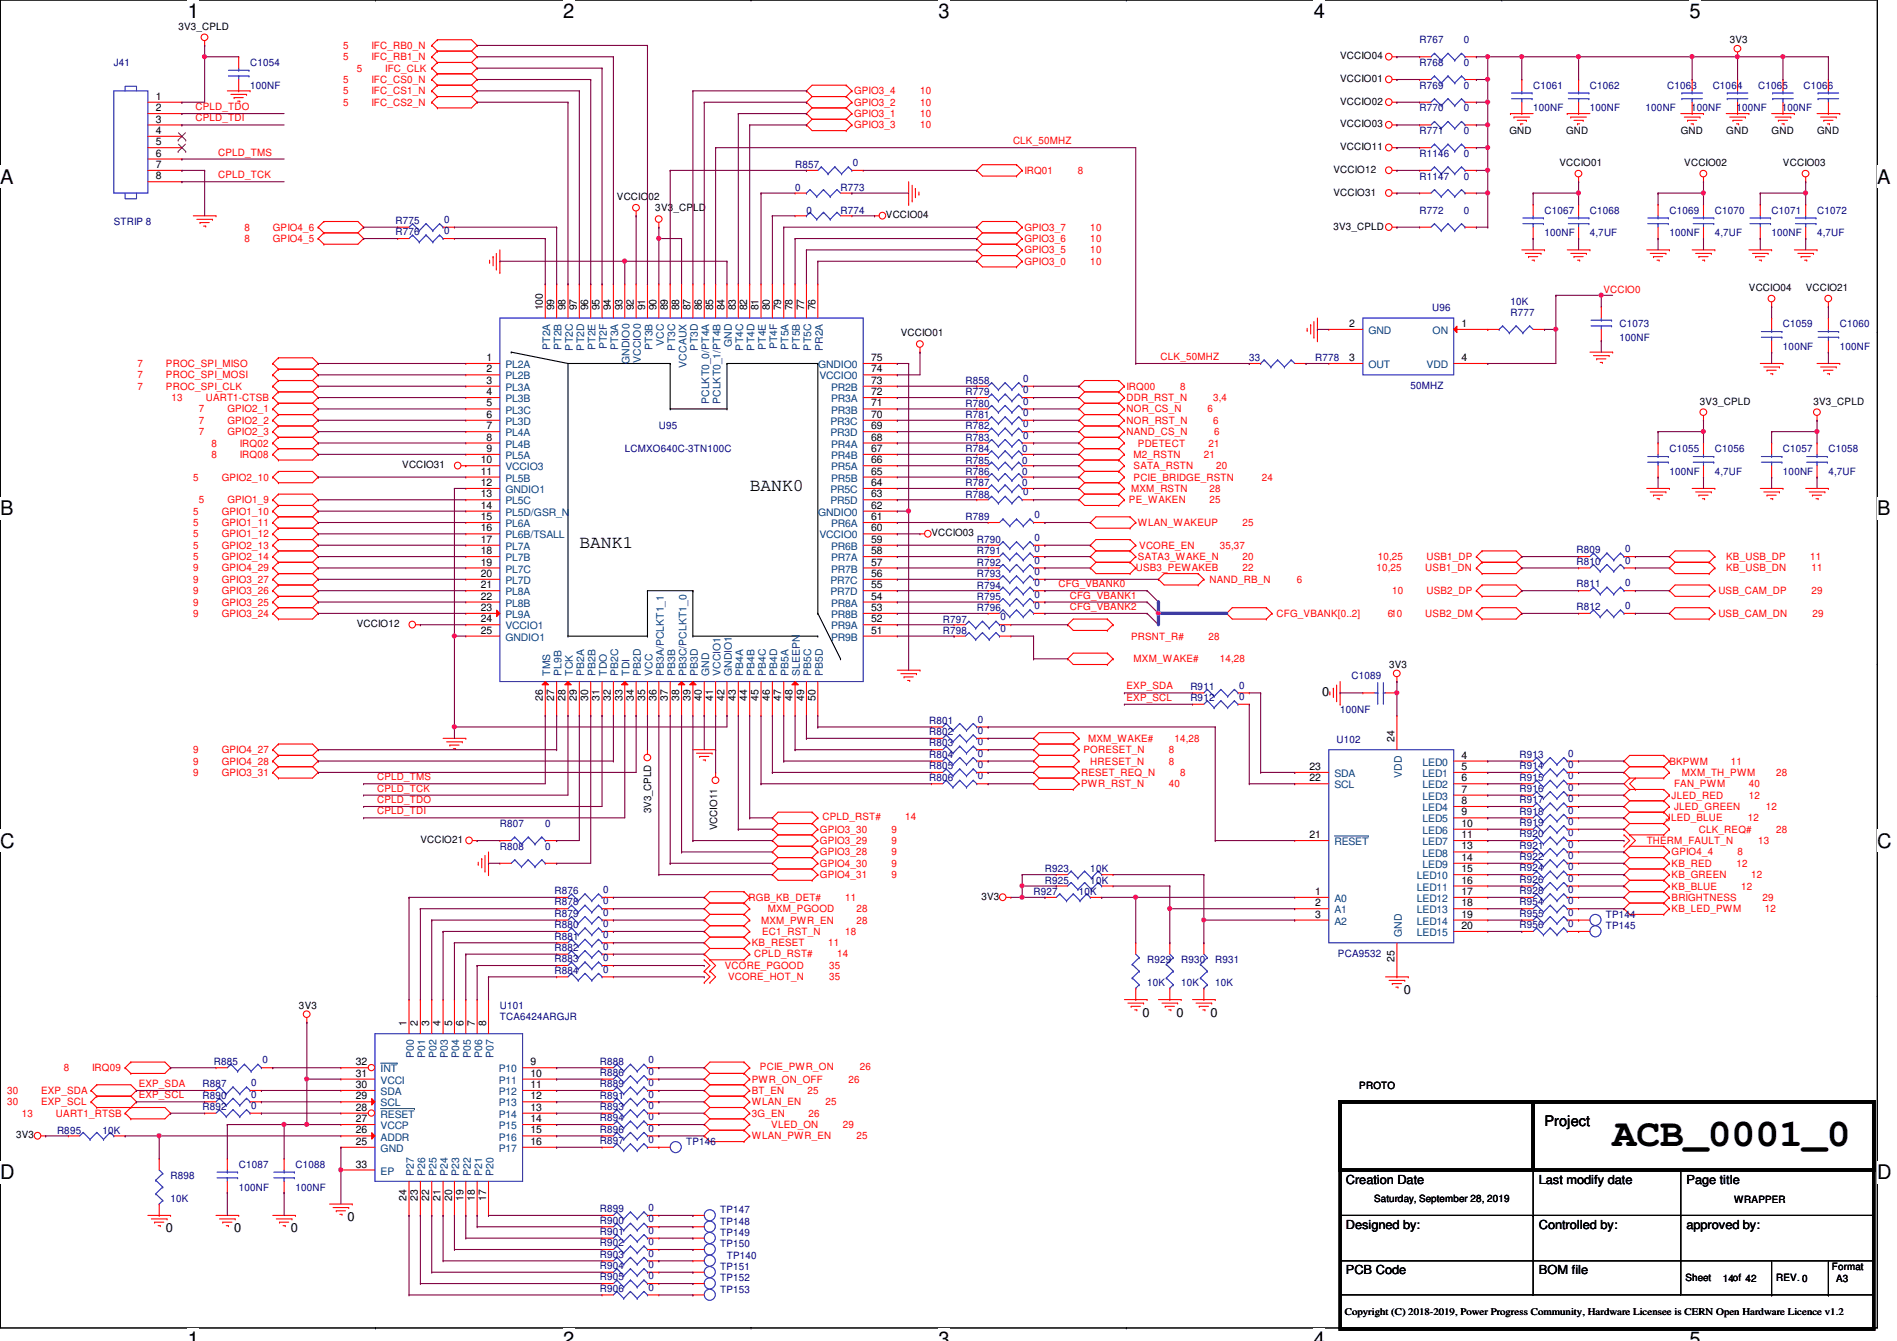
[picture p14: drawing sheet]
<svg xmlns="http://www.w3.org/2000/svg" width="297mm" height="210mm" viewBox="0 0 297 210" stroke-linecap="round" stroke-linejoin="round" font-family="sans-serif">
<defs><g id="words">
<text font-size="6.2" x="252.5" y="179.5">ACB_0001_0</text>
<g font-size="3.1">
<text x="29.4" y="2.8">1</text>
<text x="88.2" y="2.8">2</text>
<text x="147" y="2.8">3</text>
<text x="205.7" y="2.8">4</text>
<text x="264.5" y="2.8">5</text>
<text x="0" y="28.7">A</text>
<text x="294" y="28.7">A</text>
<text x="0" y="80.7">B</text>
<text x="294" y="80.7">B</text>
<text x="0" y="132.7">C</text>
<text x="294" y="132.7">C</text>
<text x="0" y="184.6">D</text>
<text x="294" y="184.6">D</text>
<text x="29.4" y="210.7">1</text>
<text x="88.2" y="210.7">2</text>
<text x="147" y="210.7">3</text>
<text x="205.7" y="210.7">4</text>
<text x="264.5" y="210.7">5</text>
</g>
<g font-size="2.8">
<text x="117.4" y="76.9">BANK0</text>
<text x="90.7" y="85.8">BANK1</text>
</g>
<text font-size="2.3" x="241.8" y="176.3">Project</text>
<g font-size="1.9">
<text x="207" y="109">0</text>
<text x="219.8" y="155.6">0</text>
<text x="178.9" y="159.1">0</text>
<text x="184.2" y="159.1">0</text>
<text x="189.6" y="159.1">0</text>
<text x="210.7" y="185.3">Creation Date</text>
<text x="241" y="185.3">Last modify date</text>
<text x="264.1" y="185.3">Page title</text>
<text x="54.4" y="191.1">0</text>
<text x="26" y="192.9">0</text>
<text x="36.7" y="192.9">0</text>
<text x="45.5" y="192.9">0</text>
<text x="210.7" y="192.4">Designed by:</text>
<text x="241" y="192.4">Controlled by:</text>
<text x="264.1" y="192.4">approved by:</text>
<text x="210.7" y="199.5">PCB Code</text>
<text x="241" y="199.5">BOM file</text>
</g>
<g font-size="1.6">
<text x="27.9" y="4.7">3V3_CPLD</text>
<text x="209.8" y="9.3">VCCIO04</text>
<text x="270.8" y="6.8">3V3</text>
<text x="24.4" y="15.6">1</text>
<text x="24.4" y="17.4">2</text>
<text x="209.8" y="12.8">VCCIO01</text>
<text x="209.8" y="16.4">VCCIO02</text>
<text x="24.4" y="19.2">3</text>
<text x="24.4" y="21">4</text>
<text x="24.4" y="22.7">5</text>
<text x="209.8" y="23.5">VCCIO11</text>
<text x="209.8" y="19.9">VCCIO03</text>
<text x="236.3" y="21">GND</text>
<text x="245.2" y="21">GND</text>
<text x="263.2" y="21">GND</text>
<text x="270.3" y="21">GND</text>
<text x="277.4" y="21">GND</text>
<text x="284.5" y="21">GND</text>
<text x="24.4" y="24.5">6</text>
<text x="24.4" y="26.3">7</text>
<text x="24.4" y="28.1">8</text>
<text x="208.8" y="27.1">VCCIO12</text>
<text x="244.2" y="26">VCCIO01</text>
<text x="263.7" y="26">VCCIO02</text>
<text x="279.2" y="26">VCCIO03</text>
<text x="96.6" y="31.3">VCCIO02</text>
<text x="102.6" y="33.1">3V3_CPLD</text>
<text x="138.7" y="34.2">VCCIO04</text>
<text x="208.8" y="35.9">3V3_CPLD</text>
<text x="208.8" y="30.6">VCCIO31</text>
<text x="273.9" y="45.6">VCCIO04</text>
<text x="282.7" y="45.6">VCCIO21</text>
<text x="85" y="48.6" transform="rotate(-90 85 48.6)">100</text>
<text x="86.8" y="48.6" transform="rotate(-90 86.8 48.6)">99</text>
<text x="88.6" y="48.6" transform="rotate(-90 88.6 48.6)">98</text>
<text x="90.3" y="48.6" transform="rotate(-90 90.3 48.6)">97</text>
<text x="92.1" y="48.6" transform="rotate(-90 92.1 48.6)">96</text>
<text x="93.9" y="48.6" transform="rotate(-90 93.9 48.6)">95</text>
<text x="95.7" y="48.6" transform="rotate(-90 95.7 48.6)">94</text>
<text x="97.4" y="48.6" transform="rotate(-90 97.4 48.6)">93</text>
<text x="99.2" y="48.6" transform="rotate(-90 99.2 48.6)">92</text>
<text x="101" y="48.6" transform="rotate(-90 101 48.6)">91</text>
<text x="102.8" y="48.6" transform="rotate(-90 102.8 48.6)">90</text>
<text x="104.6" y="48.6" transform="rotate(-90 104.6 48.6)">89</text>
<text x="106.3" y="48.6" transform="rotate(-90 106.3 48.6)">88</text>
<text x="108.1" y="48.6" transform="rotate(-90 108.1 48.6)">87</text>
<text x="109.9" y="48.6" transform="rotate(-90 109.9 48.6)">86</text>
<text x="111.7" y="48.6" transform="rotate(-90 111.7 48.6)">85</text>
<text x="113.5" y="48.6" transform="rotate(-90 113.5 48.6)">84</text>
<text x="115.2" y="48.6" transform="rotate(-90 115.2 48.6)">83</text>
<text x="117" y="48.6" transform="rotate(-90 117 48.6)">82</text>
<text x="118.8" y="48.6" transform="rotate(-90 118.8 48.6)">81</text>
<text x="120.6" y="48.6" transform="rotate(-90 120.6 48.6)">80</text>
<text x="122.3" y="48.6" transform="rotate(-90 122.3 48.6)">79</text>
<text x="124.1" y="48.6" transform="rotate(-90 124.1 48.6)">78</text>
<text x="125.9" y="48.6" transform="rotate(-90 125.9 48.6)">77</text>
<text x="127.7" y="48.6" transform="rotate(-90 127.7 48.6)">76</text>
<text x="141.1" y="52.7">VCCIO01</text>
<text x="211.3" y="51.2">2</text>
<text x="228.9" y="51.2">1</text>
<text x="76.2" y="56.5">1</text>
<text x="76.2" y="58.3">2</text>
<text x="136.4" y="56.5">75</text>
<text x="136.4" y="58.3">74</text>
<text x="211.3" y="56.5">3</text>
<text x="228.9" y="56.5">4</text>
<text x="76.2" y="65.4">6</text>
<text x="76.2" y="61.8">4</text>
<text x="76.2" y="63.6">5</text>
<text x="76.2" y="60.1">3</text>
<text x="136.4" y="60.1">73</text>
<text x="136.4" y="61.8">72</text>
<text x="136.4" y="63.6">71</text>
<text x="136.4" y="65.4">70</text>
<text x="266.2" y="63.3">3V3_CPLD</text>
<text x="284" y="63.3">3V3_CPLD</text>
<text x="76.2" y="67.2">7</text>
<text x="76.2" y="69">8</text>
<text x="76.2" y="70.7">9</text>
<text x="136.4" y="67.2">69</text>
<text x="136.4" y="69">68</text>
<text x="136.4" y="70.7">67</text>
<text x="63" y="73.3">VCCIO31</text>
<text x="75.3" y="74.3">11</text>
<text x="75.3" y="77.9">13</text>
<text x="75.3" y="72.5">10</text>
<text x="75.3" y="76.1">12</text>
<text x="136.4" y="72.5">66</text>
<text x="136.4" y="74.3">65</text>
<text x="136.4" y="76.1">64</text>
<text x="136.4" y="77.9">63</text>
<text x="75.3" y="79.6">14</text>
<text x="75.3" y="81.4">15</text>
<text x="75.3" y="83.2">16</text>
<text x="136.4" y="79.6">62</text>
<text x="136.4" y="81.4">61</text>
<text x="136.4" y="83.2">60</text>
<text x="145.8" y="83.9">VCCIO03</text>
<text x="75.3" y="88.5">19</text>
<text x="75.3" y="85">17</text>
<text x="75.3" y="86.7">18</text>
<text x="136.4" y="88.5">57</text>
<text x="136.4" y="86.7">58</text>
<text x="136.4" y="85">59</text>
<text x="75.3" y="95.6">23</text>
<text x="75.3" y="92.1">21</text>
<text x="75.3" y="93.9">22</text>
<text x="75.3" y="90.3">20</text>
<text x="136.4" y="95.6">53</text>
<text x="136.4" y="93.9">54</text>
<text x="136.4" y="92.1">55</text>
<text x="136.4" y="90.3">56</text>
<text x="55.9" y="98.2">VCCIO12</text>
<text x="75.3" y="97.4">24</text>
<text x="75.3" y="99.2">25</text>
<text x="136.4" y="99.2">51</text>
<text x="136.4" y="97.4">52</text>
<text x="217.5" y="104.6">3V3</text>
<text x="85" y="109.7" transform="rotate(-90 85 109.7)">26</text>
<text x="86.8" y="109.7" transform="rotate(-90 86.8 109.7)">27</text>
<text x="88.6" y="109.7" transform="rotate(-90 88.6 109.7)">28</text>
<text x="90.3" y="109.7" transform="rotate(-90 90.3 109.7)">29</text>
<text x="92.1" y="109.7" transform="rotate(-90 92.1 109.7)">30</text>
<text x="93.9" y="109.7" transform="rotate(-90 93.9 109.7)">31</text>
<text x="95.7" y="109.7" transform="rotate(-90 95.7 109.7)">32</text>
<text x="97.4" y="109.7" transform="rotate(-90 97.4 109.7)">33</text>
<text x="99.2" y="109.7" transform="rotate(-90 99.2 109.7)">34</text>
<text x="101" y="109.7" transform="rotate(-90 101 109.7)">35</text>
<text x="102.8" y="109.7" transform="rotate(-90 102.8 109.7)">36</text>
<text x="104.6" y="109.7" transform="rotate(-90 104.6 109.7)">37</text>
<text x="106.3" y="109.7" transform="rotate(-90 106.3 109.7)">38</text>
<text x="108.1" y="109.7" transform="rotate(-90 108.1 109.7)">39</text>
<text x="109.9" y="109.7" transform="rotate(-90 109.9 109.7)">40</text>
<text x="111.7" y="109.7" transform="rotate(-90 111.7 109.7)">41</text>
<text x="113.5" y="109.7" transform="rotate(-90 113.5 109.7)">42</text>
<text x="115.2" y="109.7" transform="rotate(-90 115.2 109.7)">43</text>
<text x="117" y="109.7" transform="rotate(-90 117 109.7)">44</text>
<text x="118.8" y="109.7" transform="rotate(-90 118.8 109.7)">45</text>
<text x="120.6" y="109.7" transform="rotate(-90 120.6 109.7)">46</text>
<text x="122.3" y="109.7" transform="rotate(-90 122.3 109.7)">47</text>
<text x="124.1" y="109.7" transform="rotate(-90 124.1 109.7)">48</text>
<text x="125.9" y="109.7" transform="rotate(-90 125.9 109.7)">49</text>
<text x="127.7" y="109.7" transform="rotate(-90 127.7 109.7)">50</text>
<text x="218.4" y="116.1" transform="rotate(-90 218.4 116.1)">24</text>
<text x="228.9" y="118.7">4</text>
<text x="205.1" y="122.3">22</text>
<text x="205.1" y="120.5">23</text>
<text x="228.9" y="120.5">5</text>
<text x="228.9" y="122.3">6</text>
<text x="228.9" y="124.1">7</text>
<text x="228.9" y="125.9">8</text>
<text x="65.8" y="132">VCCIO21</text>
<text x="102" y="127.3" transform="rotate(-90 102 127.3)">3V3_CPLD</text>
<text x="112.3" y="130" transform="rotate(-90 112.3 130)">VCCIO11</text>
<text x="205.1" y="131.2">21</text>
<text x="228.9" y="127.6">9</text>
<text x="228.9" y="129.4">10</text>
<text x="228.9" y="131.2">11</text>
<text x="228.9" y="133">13</text>
<text x="228.9" y="134.7">14</text>
<text x="228.9" y="136.5">15</text>
<text x="153.7" y="140.8">3V3</text>
<text x="205.9" y="140.1">1</text>
<text x="205.9" y="141.9">2</text>
<text x="205.9" y="143.6">3</text>
<text x="228.9" y="138.3">16</text>
<text x="228.9" y="140.1">17</text>
<text x="228.9" y="141.9">18</text>
<text x="228.9" y="143.6">19</text>
<text x="228.9" y="145.4">20</text>
<text x="218.4" y="150.6" transform="rotate(-90 218.4 150.6)">25</text>
<text x="46.8" y="157.9">3V3</text>
<text x="63.7" y="160.6" transform="rotate(-90 63.7 160.6)">1</text>
<text x="65.4" y="160.6" transform="rotate(-90 65.4 160.6)">2</text>
<text x="67.2" y="160.6" transform="rotate(-90 67.2 160.6)">3</text>
<text x="69" y="160.6" transform="rotate(-90 69 160.6)">4</text>
<text x="70.8" y="160.6" transform="rotate(-90 70.8 160.6)">5</text>
<text x="72.6" y="160.6" transform="rotate(-90 72.6 160.6)">6</text>
<text x="74.3" y="160.6" transform="rotate(-90 74.3 160.6)">7</text>
<text x="76.1" y="160.6" transform="rotate(-90 76.1 160.6)">8</text>
<text x="55.7" y="166.8">32</text>
<text x="83.1" y="166.8">9</text>
<text x="55.7" y="173.9">28</text>
<text x="55.7" y="172.1">29</text>
<text x="55.7" y="170.3">30</text>
<text x="55.7" y="168.5">31</text>
<text x="83.1" y="168.5">10</text>
<text x="83.1" y="170.3">11</text>
<text x="83.1" y="172.1">12</text>
<text x="83.1" y="173.9">13</text>
<text x="212.8" y="170.5">PROTO</text>
<text x="2.5" y="178.2">3V3</text>
<text x="55.7" y="179.2">25</text>
<text x="55.7" y="177.4">26</text>
<text x="55.7" y="175.6">27</text>
<text x="83.1" y="175.6">14</text>
<text x="83.1" y="177.4">15</text>
<text x="83.1" y="179.2">16</text>
<text x="55.7" y="182.8">33</text>
<text x="63.7" y="187.9" transform="rotate(-90 63.7 187.9)">24</text>
<text x="65.4" y="187.9" transform="rotate(-90 65.4 187.9)">23</text>
<text x="67.2" y="187.9" transform="rotate(-90 67.2 187.9)">22</text>
<text x="69" y="187.9" transform="rotate(-90 69 187.9)">21</text>
<text x="70.8" y="187.9" transform="rotate(-90 70.8 187.9)">20</text>
<text x="72.6" y="187.9" transform="rotate(-90 72.6 187.9)">19</text>
<text x="74.3" y="187.9" transform="rotate(-90 74.3 187.9)">18</text>
<text x="76.1" y="187.9" transform="rotate(-90 76.1 187.9)">17</text>
<text x="215.2" y="188.1">Saturday, September 28, 2019</text>
<text x="271.5" y="188.3">WRAPPER</text>
<text x="263.9" y="200.6">Sheet</text>
<text x="269.7" y="200.7">14of 42</text>
<text x="278.1" y="200.6">REV. 0</text>
<text x="286.8" y="198.8">Format</text>
<text x="287.5" y="200.7">A3</text>
<text x="210.6" y="205.9">Copyright (C) 2018-2019, Power Progress Community, Hardware Licensee is CERN Open Hardware Licence v1.2</text>
</g>
<g font-size="1.6" fill="#00007f">
<text x="17.8" y="10.3">J41</text>
<text x="39.2" y="10.3">C1054</text>
<text x="222.3" y="10.3">R768</text>
<text x="222.3" y="6.8">R767</text>
<text x="229.2" y="10.3">0</text>
<text x="229.2" y="6.8">0</text>
<text x="39.2" y="13.9">100NF</text>
<text x="222.3" y="13.9">R769</text>
<text x="222.3" y="17.4">R770</text>
<text x="229.2" y="13.9">0</text>
<text x="229.2" y="17.4">0</text>
<text x="240.1" y="13.9">C1061</text>
<text x="240.1" y="17.4">100NF</text>
<text x="249" y="13.9">C1062</text>
<text x="249" y="17.4">100NF</text>
<text x="257.7" y="17.4">100NF</text>
<text x="261.1" y="13.9">C1063</text>
<text x="264.8" y="17.4">100NF</text>
<text x="268.2" y="13.9">C1064</text>
<text x="271.9" y="17.4">100NF</text>
<text x="275.3" y="13.9">C1065</text>
<text x="279" y="17.4">100NF</text>
<text x="282.4" y="13.9">C1066</text>
<text x="222.3" y="21">R771</text>
<text x="229.2" y="21">0</text>
<text x="124.5" y="29.9">0</text>
<text x="124.5" y="26.3">R857</text>
<text x="131.6" y="29.9">R773</text>
<text x="133.6" y="26">0</text>
<text x="222.3" y="24.6">R1146</text>
<text x="222.3" y="28.1">R1147</text>
<text x="229.2" y="24.6">0</text>
<text x="229.2" y="28.1">0</text>
<text x="17.8" y="35.2">STRIP 8</text>
<text x="61.9" y="35.1">R775</text>
<text x="69.6" y="34.9">0</text>
<text x="126.3" y="33.4">0</text>
<text x="131.6" y="33.4">R774</text>
<text x="222.3" y="33.4">R772</text>
<text x="229.2" y="33.4">0</text>
<text x="241.8" y="33.4">C1067</text>
<text x="249" y="33.4">C1068</text>
<text x="261.4" y="33.4">C1069</text>
<text x="268.5" y="33.4">C1070</text>
<text x="277.4" y="33.4">C1071</text>
<text x="284.5" y="33.4">C1072</text>
<text x="61.9" y="36.8">R776</text>
<text x="69.6" y="36.7">0</text>
<text x="241.8" y="37">100NF</text>
<text x="249" y="37">4,7UF</text>
<text x="261.4" y="37">100NF</text>
<text x="268.5" y="37">4,7UF</text>
<text x="277.4" y="37">100NF</text>
<text x="284.5" y="37">4,7UF</text>
<text x="236.5" y="47.7">10K</text>
<text x="224.2" y="48.7">U96</text>
<text x="236.5" y="49.4">R777</text>
<text x="253.6" y="51.2">C1073</text>
<text x="253.6" y="53.3">100NF</text>
<text x="279.2" y="51.2">C1059</text>
<text x="288.1" y="51.2">C1060</text>
<text x="160.2" y="59.8">0</text>
<text x="195.6" y="56.6">33</text>
<text x="205.9" y="56.6">R778</text>
<text x="279.2" y="54.8">100NF</text>
<text x="288.1" y="54.8">100NF</text>
<text x="151.2" y="63.7">R780</text>
<text x="151.2" y="60.1">R858</text>
<text x="151.2" y="65.4">R781</text>
<text x="151.2" y="61.9">R779</text>
<text x="160.2" y="63.3">0</text>
<text x="160.2" y="65.1">0</text>
<text x="160.2" y="61.6">0</text>
<text x="220.8" y="60.8">50MHZ</text>
<text x="97.8" y="70.8">LCMXO640C-3TN100C</text>
<text x="103.2" y="67.2">U95</text>
<text x="151.2" y="70.8">R784</text>
<text x="151.2" y="67.2">R782</text>
<text x="151.2" y="69">R783</text>
<text x="160.1" y="70.8">0</text>
<text x="160.2" y="66.9">0</text>
<text x="160.2" y="68.7">0</text>
<text x="261.4" y="70.8">C1055</text>
<text x="268.5" y="70.8">C1056</text>
<text x="279.2" y="70.8">C1057</text>
<text x="286.3" y="70.8">C1058</text>
<text x="151.2" y="72.6">R785</text>
<text x="151.2" y="77.9">R788</text>
<text x="151.2" y="74.3">R786</text>
<text x="151.2" y="76.1">R787</text>
<text x="160.1" y="72.6">0</text>
<text x="160.1" y="74.3">0</text>
<text x="160.1" y="76.1">0</text>
<text x="160.2" y="77.6">0</text>
<text x="261.4" y="74.3">100NF</text>
<text x="268.5" y="74.3">4,7UF</text>
<text x="279.2" y="74.3">100NF</text>
<text x="286.3" y="74.3">4,7UF</text>
<text x="151.2" y="81.4">R789</text>
<text x="162" y="81.1">0</text>
<text x="152.9" y="86.8">R791</text>
<text x="152.9" y="85">R790</text>
<text x="152.9" y="88.6">R792</text>
<text x="162" y="86.4">0</text>
<text x="162" y="84.7">0</text>
<text x="162" y="88.2">0</text>
<text x="246.8" y="88.4">R810</text>
<text x="246.8" y="86.6">R809</text>
<text x="254.5" y="88.2">0</text>
<text x="254.5" y="86.4">0</text>
<text x="152.9" y="90.3">R793</text>
<text x="152.9" y="93.9">R795</text>
<text x="152.9" y="92.1">R794</text>
<text x="152.9" y="95.7">R796</text>
<text x="162" y="90">0</text>
<text x="162" y="93.6">0</text>
<text x="162" y="91.8">0</text>
<text x="162" y="95.3">0</text>
<text x="246.8" y="95.5">R812</text>
<text x="246.8" y="91.9">R811</text>
<text x="254.5" y="95.3">0</text>
<text x="254.5" y="91.8">0</text>
<text x="147.6" y="97.5">R797</text>
<text x="147.6" y="99.2">R798</text>
<text x="156.7" y="97.1">0</text>
<text x="156.7" y="98.9">0</text>
<text x="186.4" y="107.9">R911</text>
<text x="194" y="107.8">0</text>
<text x="211.6" y="106.3">C1089</text>
<text x="145.5" y="113.3">R801</text>
<text x="153.1" y="113.1">0</text>
<text x="186.4" y="109.7">R912</text>
<text x="194" y="109.6">0</text>
<text x="209.8" y="111.7">100NF</text>
<text x="145.5" y="116.8">R803</text>
<text x="145.5" y="115.1">R802</text>
<text x="145.5" y="118.6">R804</text>
<text x="153.1" y="116.7">0</text>
<text x="153.1" y="114.9">0</text>
<text x="153.1" y="118.4">0</text>
<text x="209.3" y="116.3">U102</text>
<text x="238" y="118.6">R913</text>
<text x="245.6" y="118.4">0</text>
<text x="145.5" y="122.2">R806</text>
<text x="145.5" y="120.4">R805</text>
<text x="153.1" y="122">0</text>
<text x="153.1" y="120.2">0</text>
<text x="238" y="124">R916</text>
<text x="238" y="122.2">R915</text>
<text x="238" y="125.7">R917</text>
<text x="238" y="120.4">R914</text>
<text x="245.6" y="123.8">0</text>
<text x="245.6" y="122">0</text>
<text x="245.6" y="125.6">0</text>
<text x="245.6" y="120.2">0</text>
<text x="78.3" y="129.5">R807</text>
<text x="85.4" y="129.5">0</text>
<text x="238" y="127.5">R918</text>
<text x="238" y="131.1">R920</text>
<text x="238" y="129.3">R919</text>
<text x="245.6" y="127.3">0</text>
<text x="245.6" y="130.9">0</text>
<text x="245.6" y="129.1">0</text>
<text x="78.3" y="133">R808</text>
<text x="85.4" y="133">0</text>
<text x="163.6" y="136.6">R923</text>
<text x="170.7" y="136.6">10K</text>
<text x="238" y="132.8">R921</text>
<text x="238" y="134.6">R922</text>
<text x="238" y="136.4">R924</text>
<text x="245.6" y="132.7">0</text>
<text x="245.6" y="134.5">0</text>
<text x="245.6" y="136.2">0</text>
<text x="86.8" y="143.5">R879</text>
<text x="86.8" y="141.7">R878</text>
<text x="86.8" y="140">R876</text>
<text x="94.4" y="143.3">0</text>
<text x="94.4" y="141.6">0</text>
<text x="94.4" y="139.8">0</text>
<text x="161.8" y="140.1">R927</text>
<text x="163.6" y="138.3">R925</text>
<text x="168.9" y="140.1">10K</text>
<text x="170.7" y="138.3">10K</text>
<text x="238" y="138.2">R926</text>
<text x="238" y="140">R928</text>
<text x="238" y="143.5">R955</text>
<text x="238" y="141.7">R954</text>
<text x="245.6" y="138">0</text>
<text x="245.6" y="139.8">0</text>
<text x="245.6" y="143.3">0</text>
<text x="245.6" y="141.6">0</text>
<text x="251.5" y="143.7">TP144</text>
<text x="86.8" y="145.3">R880</text>
<text x="86.8" y="148.8">R882</text>
<text x="86.8" y="147.1">R881</text>
<text x="94.4" y="145.1">0</text>
<text x="94.4" y="148.7">0</text>
<text x="94.4" y="146.9">0</text>
<text x="209.5" y="149.7">PCA9532</text>
<text x="238" y="145.3">R956</text>
<text x="245.6" y="145.1">0</text>
<text x="251.5" y="145.5">TP145</text>
<text x="86.8" y="152.4">R884</text>
<text x="86.8" y="150.6">R883</text>
<text x="94.4" y="152.2">0</text>
<text x="94.4" y="150.5">0</text>
<text x="179.6" y="150.8">R929</text>
<text x="179.6" y="154.3">10K</text>
<text x="185" y="150.8">R930</text>
<text x="185" y="154.3">10K</text>
<text x="190.3" y="150.8">R931</text>
<text x="190.3" y="154.3">10K</text>
<text x="78.3" y="157.9">U101</text>
<text x="78.3" y="159.7">TCA6424ARGJR</text>
<text x="33.5" y="166.6">R885</text>
<text x="41.1" y="166.5">0</text>
<text x="93.9" y="166.6">R888</text>
<text x="101.6" y="166.5">0</text>
<text x="31.7" y="170.2">R887</text>
<text x="31.7" y="172">R890</text>
<text x="31.7" y="173.7">R892</text>
<text x="39.3" y="170">0</text>
<text x="39.3" y="171.8">0</text>
<text x="39.3" y="173.6">0</text>
<text x="93.9" y="172">R891</text>
<text x="93.9" y="170.2">R889</text>
<text x="93.9" y="173.7">R893</text>
<text x="93.9" y="168.4">R886</text>
<text x="101.6" y="171.8">0</text>
<text x="101.6" y="170">0</text>
<text x="101.6" y="173.6">0</text>
<text x="101.6" y="168.2">0</text>
<text x="8.9" y="177.5">R895</text>
<text x="16" y="177.5">10K</text>
<text x="93.9" y="179.1">R897</text>
<text x="93.9" y="175.5">R894</text>
<text x="93.9" y="177.3">R896</text>
<text x="101.6" y="178.9">0</text>
<text x="101.6" y="175.3">0</text>
<text x="101.6" y="177.1">0</text>
<text x="107.4" y="179.2">TP146</text>
<text x="26.7" y="184.6">R898</text>
<text x="37.4" y="182.8">C1087</text>
<text x="46.3" y="182.8">C1088</text>
<text x="26.7" y="188.1">10K</text>
<text x="37.4" y="186.4">100NF</text>
<text x="46.3" y="186.4">100NF</text>
<text x="93.9" y="189.7">R899</text>
<text x="93.9" y="191.5">R900</text>
<text x="101.6" y="189.6">0</text>
<text x="101.6" y="191.3">0</text>
<text x="112.8" y="189.9">TP147</text>
<text x="112.8" y="191.7">TP148</text>
<text x="93.9" y="195.1">R902</text>
<text x="93.9" y="193.3">R901</text>
<text x="93.9" y="196.8">R903</text>
<text x="101.6" y="194.9">0</text>
<text x="101.6" y="193.1">0</text>
<text x="101.6" y="196.7">0</text>
<text x="112.8" y="193.5">TP149</text>
<text x="112.8" y="195.2">TP150</text>
<text x="113.8" y="197">TP140</text>
<text x="93.9" y="202.2">R906</text>
<text x="93.9" y="198.6">R904</text>
<text x="93.9" y="200.4">R905</text>
<text x="101.6" y="202">0</text>
<text x="101.6" y="198.5">0</text>
<text x="101.6" y="200.2">0</text>
<text x="112.8" y="200.6">TP152</text>
<text x="112.8" y="202.4">TP153</text>
<text x="112.8" y="198.8">TP151</text>
</g>
<g font-size="1.6" fill="#f00">
<text x="53.7" y="7.7">5</text>
<text x="53.7" y="9.4">5</text>
<text x="55.9" y="11.2">5</text>
<text x="58.2" y="7.7">IFC_RB0_N</text>
<text x="58.2" y="9.4">IFC_RB1_N</text>
<text x="60.3" y="11.2">IFC_CLK</text>
<text x="30.6" y="17.2">CPLD_TDO</text>
<text x="53.7" y="13">5</text>
<text x="53.7" y="14.8">5</text>
<text x="53.7" y="16.6">5</text>
<text x="58.2" y="13">IFC_CS0_N</text>
<text x="58.2" y="14.8">IFC_CS1_N</text>
<text x="58.2" y="16.6">IFC_CS2_N</text>
<text x="133.7" y="14.8">GPIO3_4</text>
<text x="133.7" y="16.6">GPIO3_2</text>
<text x="144.1" y="14.8">10</text>
<text x="144.1" y="16.6">10</text>
<text x="30.6" y="19">CPLD_TDI</text>
<text x="133.7" y="18.3">GPIO3_1</text>
<text x="133.7" y="20.1">GPIO3_3</text>
<text x="144.1" y="18.3">10</text>
<text x="144.1" y="20.1">10</text>
<text x="158.6" y="22.6">CLK_50MHZ</text>
<text x="34.2" y="24.3">CPLD_TMS</text>
<text x="34.2" y="27.9">CPLD_TCK</text>
<text x="160.4" y="27.2">IRQ01</text>
<text x="168.8" y="27.2">8</text>
<text x="38.3" y="36.1">8</text>
<text x="38.3" y="37.9">8</text>
<text x="42.7" y="36.1">GPIO4_6</text>
<text x="42.7" y="37.9">GPIO4_5</text>
<text x="160.4" y="36.1">GPIO3_7</text>
<text x="160.4" y="37.9">GPIO3_6</text>
<text x="160.4" y="39.7">GPIO3_5</text>
<text x="160.4" y="41.4">GPIO3_0</text>
<text x="170.7" y="36.1">10</text>
<text x="170.7" y="37.9">10</text>
<text x="170.7" y="39.7">10</text>
<text x="170.7" y="41.4">10</text>
<text x="251.1" y="45.9">VCCIO0</text>
<text x="21.5" y="57.4">7</text>
<text x="21.5" y="59.2">7</text>
<text x="26" y="57.4">PROC_SPI_MISO</text>
<text x="26" y="59.2">PROC_SPI_MOSI</text>
<text x="181.7" y="56.3">CLK_50MHZ</text>
<text x="21.5" y="61">7</text>
<text x="26" y="61">PROC_SPI_CLK</text>
<text x="26.9" y="62.8">13</text>
<text x="31.2" y="64.6">7</text>
<text x="32.2" y="62.8">UART1-CTSB</text>
<text x="35.6" y="64.6">GPIO2_1</text>
<text x="176.4" y="61">IRQ00</text>
<text x="176.4" y="62.8">DDR_RST_N</text>
<text x="176.4" y="64.6">NOR_CS_N</text>
<text x="184.8" y="61">8</text>
<text x="189.1" y="64.6">6</text>
<text x="189.9" y="62.8">3,4</text>
<text x="31.2" y="66.3">7</text>
<text x="31.2" y="68.1">7</text>
<text x="33.1" y="69.9">8</text>
<text x="33.1" y="71.7">8</text>
<text x="35.6" y="66.3">GPIO2_2</text>
<text x="35.6" y="68.1">GPIO2_3</text>
<text x="37.5" y="69.9">IRQ02</text>
<text x="37.5" y="71.7">IRQ08</text>
<text x="176.4" y="66.3">NOR_RST_N</text>
<text x="176.4" y="68.1">NAND_CS_N</text>
<text x="177.5" y="71.7">M2_RSTN</text>
<text x="178.2" y="69.9">PDETECT</text>
<text x="188.5" y="71.7">21</text>
<text x="189.2" y="69.9">21</text>
<text x="189.9" y="66.3">6</text>
<text x="190.1" y="68.1">6</text>
<text x="30.3" y="75.2">5</text>
<text x="34.7" y="75.2">GPIO2_10</text>
<text x="177.1" y="77">MXM_RSTN</text>
<text x="177.5" y="73.4">SATA_RSTN</text>
<text x="177.5" y="75.2">PCIE_BRIDGE_RSTN</text>
<text x="189.4" y="77">28</text>
<text x="190.5" y="73.4">20</text>
<text x="197.6" y="75.2">24</text>
<text x="30.3" y="80.6">5</text>
<text x="30.3" y="82.3">5</text>
<text x="31.2" y="78.8">5</text>
<text x="34.7" y="80.6">GPIO1_10</text>
<text x="34.7" y="82.3">GPIO1_11</text>
<text x="35.6" y="78.8">GPIO1_9</text>
<text x="176.8" y="78.8">PE_WAKEN</text>
<text x="178.2" y="82.3">WLAN_WAKEUP</text>
<text x="189.4" y="78.8">25</text>
<text x="194.6" y="82.3">25</text>
<text x="30.3" y="84.1">5</text>
<text x="30.3" y="85.9">5</text>
<text x="30.3" y="87.7">5</text>
<text x="30.3" y="89.5">9</text>
<text x="34.7" y="84.1">GPIO1_12</text>
<text x="34.7" y="85.9">GPIO2_13</text>
<text x="34.7" y="87.7">GPIO2_14</text>
<text x="34.7" y="89.5">GPIO4_29</text>
<text x="177.8" y="89.5">USB3_PEWAKEB</text>
<text x="178.2" y="87.7">SATA3_WAKE_N</text>
<text x="178.4" y="85.9">VCORE_EN</text>
<text x="191" y="85.9">35,37</text>
<text x="194.6" y="87.7">20</text>
<text x="194.6" y="89.5">22</text>
<text x="215.5" y="89.5">10,25</text>
<text x="215.7" y="87.7">10,25</text>
<text x="223.2" y="89.5">USB1_DN</text>
<text x="223.3" y="87.7">USB1_DP</text>
<text x="270.3" y="89.5">KB_USB_DN</text>
<text x="270.3" y="87.7">KB_USB_DP</text>
<text x="283.5" y="87.7">11</text>
<text x="283.6" y="89.5">11</text>
<text x="30.3" y="91.2">9</text>
<text x="30.3" y="93">9</text>
<text x="30.3" y="94.8">9</text>
<text x="34.7" y="91.2">GPIO3_27</text>
<text x="34.7" y="93">GPIO3_26</text>
<text x="34.7" y="94.8">GPIO3_25</text>
<text x="165.7" y="91.9">CFG_VBANK0</text>
<text x="167.5" y="93.7">CFG_VBANK1</text>
<text x="167.5" y="95.5">CFG_VBANK2</text>
<text x="189.4" y="91.2">NAND_RB_N</text>
<text x="203.1" y="91.2">6</text>
<text x="218" y="93">10</text>
<text x="223.3" y="93">USB2_DP</text>
<text x="269.1" y="93">USB_CAM_DP</text>
<text x="283.6" y="93">29</text>
<text x="30.3" y="96.6">9</text>
<text x="34.7" y="96.6">GPIO3_24</text>
<text x="177.1" y="100.1">PRSNT_R#</text>
<text x="189.2" y="100.1">28</text>
<text x="199.9" y="96.6">CFG_VBANK[0..2]</text>
<text x="217.3" y="96.6">610</text>
<text x="223.2" y="96.6">USB2_DM</text>
<text x="269.1" y="96.6">USB_CAM_DN</text>
<text x="283.8" y="96.6">29</text>
<text x="176.4" y="107.9">EXP_SDA</text>
<text x="177.5" y="103.7">MXM_WAKE#</text>
<text x="191" y="103.7">14,28</text>
<text x="176.4" y="109.7">EXP_SCL</text>
<text x="30.3" y="117.9">9</text>
<text x="30.3" y="119.7">9</text>
<text x="34.7" y="117.9">GPIO4_27</text>
<text x="34.7" y="119.7">GPIO4_28</text>
<text x="169.7" y="117.9">PORESET_N</text>
<text x="170.4" y="116.1">MXM_WAKE#</text>
<text x="170.7" y="119.7">HRESET_N</text>
<text x="183" y="117.9">8</text>
<text x="183" y="119.7">8</text>
<text x="183.9" y="116.1">14,28</text>
<text x="261.4" y="119.7">BKPWM</text>
<text x="271" y="119.7">11</text>
<text x="30.3" y="121.5">9</text>
<text x="34.7" y="121.5">GPIO3_31</text>
<text x="59.1" y="122.1">CPLD_TMS</text>
<text x="59.1" y="123.9">CPLD_TCK</text>
<text x="59.1" y="125.7">CPLD_TDO</text>
<text x="169.3" y="121.5">RESET_REQ_N</text>
<text x="169.3" y="123.2">PWR_RST_N</text>
<text x="183" y="123.2">40</text>
<text x="184.8" y="121.5">8</text>
<text x="261.7" y="125">JLED_RED</text>
<text x="262.1" y="123.2">FAN_PWM</text>
<text x="263.4" y="121.5">MXM_TH_PWM</text>
<text x="273.9" y="123.2">40</text>
<text x="273.9" y="125">12</text>
<text x="278.1" y="121.5">28</text>
<text x="59.1" y="127.5">CPLD_TDI</text>
<text x="128.4" y="130.3">GPIO3_30</text>
<text x="128.8" y="128.4">CPLD_RST#</text>
<text x="139.6" y="130.3">9</text>
<text x="141.7" y="128.4">14</text>
<text x="260.9" y="128.6">JLED_BLUE</text>
<text x="262.1" y="126.8">JLED_GREEN</text>
<text x="266" y="130.3">CLK_REQ#</text>
<text x="273.7" y="128.6">12</text>
<text x="276.5" y="126.8">12</text>
<text x="278.1" y="130.3">28</text>
<text x="128.4" y="132.1">GPIO3_29</text>
<text x="128.4" y="133.9">GPIO3_28</text>
<text x="128.4" y="135.7">GPIO4_30</text>
<text x="128.4" y="137.5">GPIO4_31</text>
<text x="139.6" y="132.1">9</text>
<text x="139.6" y="133.9">9</text>
<text x="139.6" y="135.7">9</text>
<text x="139.6" y="137.5">9</text>
<text x="257.8" y="132.1">THERM_FAULT_N</text>
<text x="261.7" y="133.9">GPIO4_4</text>
<text x="261.7" y="135.7">KB_RED</text>
<text x="261.7" y="137.5">KB_GREEN</text>
<text x="271.9" y="135.7">12</text>
<text x="272.1" y="133.9">8</text>
<text x="274.2" y="137.5">12</text>
<text x="275.3" y="132.1">13</text>
<text x="117.2" y="141">RGB_KB_DET#</text>
<text x="120.2" y="142.8">MXM_PGOOD</text>
<text x="132.3" y="141">11</text>
<text x="134.1" y="142.8">28</text>
<text x="261.7" y="139.2">KB_BLUE</text>
<text x="261.7" y="141">BRIGHTNESS</text>
<text x="261.7" y="142.8">KB_LED_PWM</text>
<text x="272.6" y="139.2">12</text>
<text x="276" y="141">29</text>
<text x="276.3" y="142.8">12</text>
<text x="117.7" y="148.1">KB_RESET</text>
<text x="118.1" y="149.7">CPLD_RST#</text>
<text x="119.2" y="144.6">MXM_PWR_EN</text>
<text x="119.3" y="146.3">EC1_RST_N</text>
<text x="129.7" y="148.1">11</text>
<text x="131.1" y="149.7">14</text>
<text x="132.3" y="146.3">18</text>
<text x="134.1" y="144.6">28</text>
<text x="113.5" y="151.7">VCORE_PGOOD</text>
<text x="114" y="153.5">VCORE_HOT_N</text>
<text x="129.8" y="151.7">35</text>
<text x="129.8" y="153.5">35</text>
<text x="10" y="167.7">8</text>
<text x="14.4" y="167.7">IRQ09</text>
<text x="119" y="167.5">PCIE_PWR_ON</text>
<text x="134.6" y="167.5">26</text>
<text x="1.1" y="171.2">30</text>
<text x="1.1" y="173">30</text>
<text x="6.4" y="171.2">EXP_SDA</text>
<text x="6.4" y="173">EXP_SCL</text>
<text x="21.7" y="170.1">EXP_SDA</text>
<text x="21.7" y="171.9">EXP_SCL</text>
<text x="117.7" y="169.5">PWR_ON_OFF</text>
<text x="117.7" y="171.2">BT_EN</text>
<text x="117.7" y="173">WLAN_EN</text>
<text x="126.4" y="171.2">25</text>
<text x="129.3" y="173">25</text>
<text x="132.8" y="169.5">26</text>
<text x="3.4" y="174.8">13</text>
<text x="8.8" y="174.8">UART1_RTSB</text>
<text x="117.7" y="174.8">3G_EN</text>
<text x="117.7" y="178.4">WLAN_PWR_EN</text>
<text x="120.8" y="176.6">VLED_ON</text>
<text x="126.6" y="174.8">26</text>
<text x="131.9" y="176.6">29</text>
<text x="134.1" y="178.4">25</text>
</g>
<g font-size="1.6" fill="#00407f">
<text x="214.3" y="52.3">GND</text>
<text x="224.3" y="52.3">ON</text>
<text x="79.2" y="57.6">PL2A</text>
<text x="79.2" y="59.4">PL2B</text>
<text x="86.1" y="54.8" transform="rotate(-90 86.1 54.8)">PT2A</text>
<text x="87.9" y="54.8" transform="rotate(-90 87.9 54.8)">PT2B</text>
<text x="89.7" y="54.9" transform="rotate(-90 89.7 54.9)">PT2C</text>
<text x="91.5" y="54.9" transform="rotate(-90 91.5 54.9)">PT2D</text>
<text x="93.3" y="54.8" transform="rotate(-90 93.3 54.8)">PT2E</text>
<text x="95" y="54.7" transform="rotate(-90 95 54.7)">PT2F</text>
<text x="96.8" y="54.8" transform="rotate(-90 96.8 54.8)">PT3A</text>
<text x="98.6" y="56.9" transform="rotate(-90 98.6 56.9)">GNDIO0</text>
<text x="100.4" y="56.8" transform="rotate(-90 100.4 56.8)">VCCIO0</text>
<text x="102.1" y="54.8" transform="rotate(-90 102.1 54.8)">PT3B</text>
<text x="103.9" y="54.1" transform="rotate(-90 103.9 54.1)">VCC</text>
<text x="105.7" y="54.9" transform="rotate(-90 105.7 54.9)">PT3C</text>
<text x="107.5" y="57.5" transform="rotate(-90 107.5 57.5)">VCCAUX</text>
<text x="109.3" y="54.9" transform="rotate(-90 109.3 54.9)">PT3D</text>
<text x="114.6" y="54.3" transform="rotate(-90 114.6 54.3)">GND</text>
<text x="116.4" y="54.9" transform="rotate(-90 116.4 54.9)">PT4C</text>
<text x="118.1" y="54.9" transform="rotate(-90 118.1 54.9)">PT4D</text>
<text x="119.9" y="54.8" transform="rotate(-90 119.9 54.8)">PT4E</text>
<text x="121.7" y="54.7" transform="rotate(-90 121.7 54.7)">PT4F</text>
<text x="123.5" y="54.8" transform="rotate(-90 123.5 54.8)">PT5A</text>
<text x="125.3" y="54.8" transform="rotate(-90 125.3 54.8)">PT5B</text>
<text x="127" y="54.9" transform="rotate(-90 127 54.9)">PT5C</text>
<text x="128.1" y="57.6">GNDIO0</text>
<text x="128.3" y="59.4">VCCIO0</text>
<text x="128.8" y="54.9" transform="rotate(-90 128.8 54.9)">PR2A</text>
<text x="214.3" y="57.6">OUT</text>
<text x="223.4" y="57.6">VDD</text>
<text x="79.2" y="62.9">PL3B</text>
<text x="79.2" y="64.7">PL3C</text>
<text x="79.2" y="61.2">PL3A</text>
<text x="111" y="63.2" transform="rotate(-90 111 63.2)">PCLKT0_0/PT4A</text>
<text x="112.8" y="63.2" transform="rotate(-90 112.8 63.2)">PCLKT0_1/PT4B</text>
<text x="130.1" y="61.2">PR2B</text>
<text x="130.1" y="62.9">PR3A</text>
<text x="130.1" y="64.7">PR3B</text>
<text x="79.2" y="66.5">PL3D</text>
<text x="79.2" y="68.3">PL4A</text>
<text x="79.2" y="70.1">PL4B</text>
<text x="79.2" y="71.8">PL5A</text>
<text x="130" y="68.3">PR3D</text>
<text x="130" y="66.5">PR3C</text>
<text x="130.1" y="70.1">PR4A</text>
<text x="130.1" y="71.8">PR4B</text>
<text x="79.2" y="75.4">PL5B</text>
<text x="79.2" y="73.6">VCCIO3</text>
<text x="79.2" y="77.2">GNDIO1</text>
<text x="130" y="77.2">PR5C</text>
<text x="130.1" y="73.6">PR5A</text>
<text x="130.1" y="75.4">PR5B</text>
<text x="79.2" y="80.7">PL5D/GSR_N</text>
<text x="79.2" y="82.5">PL6A</text>
<text x="79.2" y="79">PL5C</text>
<text x="128.1" y="80.7">GNDIO0</text>
<text x="130" y="79">PR5D</text>
<text x="130.1" y="82.5">PR6A</text>
<text x="79.2" y="89.6">PL7C</text>
<text x="79.2" y="84.3">PL6B/TSALL</text>
<text x="79.2" y="86.1">PL7A</text>
<text x="79.2" y="87.8">PL7B</text>
<text x="128.3" y="84.3">VCCIO0</text>
<text x="130.1" y="89.6">PR7B</text>
<text x="130.1" y="87.8">PR7A</text>
<text x="130.1" y="86.1">PR6B</text>
<text x="79.2" y="93.2">PL8A</text>
<text x="79.2" y="95">PL8B</text>
<text x="79.2" y="91.4">PL7D</text>
<text x="130" y="93.2">PR7D</text>
<text x="130" y="91.4">PR7C</text>
<text x="130.1" y="95">PR8A</text>
<text x="79.2" y="98.5">VCCIO1</text>
<text x="79.2" y="96.7">PL9A</text>
<text x="79.2" y="100.3">GNDIO1</text>
<text x="130.1" y="100.3">PR9B</text>
<text x="130.1" y="98.5">PR9A</text>
<text x="130.1" y="96.7">PR8B</text>
<text x="86.1" y="105.8" transform="rotate(-90 86.1 105.8)">TMS</text>
<text x="87.9" y="105.8" transform="rotate(-90 87.9 105.8)">PL9B</text>
<text x="89.7" y="105.8" transform="rotate(-90 89.7 105.8)">TCK</text>
<text x="91.5" y="105.8" transform="rotate(-90 91.5 105.8)">PB2A</text>
<text x="93.3" y="105.8" transform="rotate(-90 93.3 105.8)">PB2B</text>
<text x="95" y="105.8" transform="rotate(-90 95 105.8)">TDO</text>
<text x="96.8" y="105.8" transform="rotate(-90 96.8 105.8)">PB2C</text>
<text x="98.6" y="105.8" transform="rotate(-90 98.6 105.8)">TDI</text>
<text x="100.4" y="105.8" transform="rotate(-90 100.4 105.8)">PB2D</text>
<text x="102.1" y="105.8" transform="rotate(-90 102.1 105.8)">VCC</text>
<text x="103.9" y="105.8" transform="rotate(-90 103.9 105.8)">PB3A/PCLKT1_1</text>
<text x="105.7" y="105.8" transform="rotate(-90 105.7 105.8)">PB3B</text>
<text x="107.5" y="105.8" transform="rotate(-90 107.5 105.8)">PB3C/PCLKT1_0</text>
<text x="109.3" y="105.8" transform="rotate(-90 109.3 105.8)">PB3D</text>
<text x="111" y="105.8" transform="rotate(-90 111 105.8)">GND</text>
<text x="112.8" y="105.8" transform="rotate(-90 112.8 105.8)">VCCIO1</text>
<text x="114.6" y="105.8" transform="rotate(-90 114.6 105.8)">GNDIO1</text>
<text x="116.4" y="105.8" transform="rotate(-90 116.4 105.8)">PB4A</text>
<text x="118.1" y="105.8" transform="rotate(-90 118.1 105.8)">PB4B</text>
<text x="119.9" y="105.8" transform="rotate(-90 119.9 105.8)">PB4C</text>
<text x="121.7" y="105.8" transform="rotate(-90 121.7 105.8)">PB4D</text>
<text x="123.5" y="105.8" transform="rotate(-90 123.5 105.8)">PB5A</text>
<text x="125.3" y="105.8" transform="rotate(-90 125.3 105.8)">SLEEPN</text>
<text x="127" y="105.8" transform="rotate(-90 127 105.8)">PB5C</text>
<text x="128.8" y="105.8" transform="rotate(-90 128.8 105.8)">PB5D</text>
<text x="222.8" y="119.8">LED0</text>
<text x="209" y="123.4">SCL</text>
<text x="209" y="121.6">SDA</text>
<text x="219.5" y="121.7" transform="rotate(-90 219.5 121.7)">VDD</text>
<text x="222.8" y="121.6">LED1</text>
<text x="222.8" y="123.4">LED2</text>
<text x="222.8" y="125.2">LED3</text>
<text x="222.8" y="127">LED4</text>
<text x="222.8" y="128.7">LED5</text>
<text x="222.8" y="130.5">LED6</text>
<text x="209" y="132.3">RESET</text>
<text x="221.9" y="137.6">LED10</text>
<text x="222.8" y="132.3">LED7</text>
<text x="222.8" y="134.1">LED8</text>
<text x="222.8" y="135.8">LED9</text>
<text x="209" y="141.2">A0</text>
<text x="209" y="143">A1</text>
<text x="221.9" y="139.4">LED11</text>
<text x="221.9" y="141.2">LED12</text>
<text x="221.9" y="143">LED13</text>
<text x="209" y="144.7">A2</text>
<text x="219.5" y="146.7" transform="rotate(-90 219.5 146.7)">GND</text>
<text x="221.9" y="144.7">LED14</text>
<text x="221.9" y="146.5">LED15</text>
<text x="59.6" y="167.9">INT</text>
<text x="64.8" y="165.6" transform="rotate(-90 64.8 165.6)">P00</text>
<text x="66.6" y="165.6" transform="rotate(-90 66.6 165.6)">P01</text>
<text x="68.4" y="165.6" transform="rotate(-90 68.4 165.6)">P02</text>
<text x="70.1" y="165.6" transform="rotate(-90 70.1 165.6)">P03</text>
<text x="71.9" y="165.6" transform="rotate(-90 71.9 165.6)">P04</text>
<text x="73.7" y="165.6" transform="rotate(-90 73.7 165.6)">P05</text>
<text x="75.5" y="165.6" transform="rotate(-90 75.5 165.6)">P06</text>
<text x="77.3" y="165.6" transform="rotate(-90 77.3 165.6)">P07</text>
<text x="78.1" y="167.9">P10</text>
<text x="59.6" y="173.2">SCL</text>
<text x="59.6" y="171.4">SDA</text>
<text x="59.6" y="169.6">VCCI</text>
<text x="78.1" y="169.6">P11</text>
<text x="78.1" y="171.4">P12</text>
<text x="78.1" y="173.2">P13</text>
<text x="59.6" y="178.5">ADDR</text>
<text x="59.6" y="176.7">VCCP</text>
<text x="59.6" y="175">RESET</text>
<text x="78.1" y="175">P14</text>
<text x="78.1" y="176.7">P15</text>
<text x="78.1" y="178.5">P16</text>
<text x="59.6" y="180.3">GND</text>
<text x="59.6" y="183.9">EP</text>
<text x="64.8" y="184" transform="rotate(-90 64.8 184)">P27</text>
<text x="66.6" y="184" transform="rotate(-90 66.6 184)">P26</text>
<text x="68.4" y="184" transform="rotate(-90 68.4 184)">P25</text>
<text x="70.1" y="184" transform="rotate(-90 70.1 184)">P24</text>
<text x="71.9" y="184" transform="rotate(-90 71.9 184)">P23</text>
<text x="73.7" y="184" transform="rotate(-90 73.7 184)">P22</text>
<text x="75.5" y="184" transform="rotate(-90 75.5 184)">P21</text>
<text x="77.3" y="184" transform="rotate(-90 77.3 184)">P20</text>
<text x="78.1" y="180.3">P17</text>
</g>
</g></defs>
<path d="M0 0h294v207.9h-294z" fill="none" stroke="#000" stroke-width=".17"/>
<g fill="#fff">
<path d="M29.4 0h1.8v3.5h-1.8z"/>
<path d="M29.4 207.9h1.8v2h-1.8z"/>
</g>
<path d="M58.8 0h.1M58.8 207.9h.1" fill="none" stroke="#000" stroke-width=".17"/>
<g fill="#fff">
<path d="M88.2 0h1.7v3.5h-1.7z"/>
<path d="M88.2 207.9h1.7v2h-1.7z"/>
</g>
<path d="M117.6 0h.1M117.6 207.9h.1" fill="none" stroke="#000" stroke-width=".17"/>
<g fill="#fff">
<path d="M147 0h1.7v3.5h-1.7z"/>
<path d="M147 207.9h1.7v2h-1.7z"/>
</g>
<path d="M176.4 0h.1M176.4 207.9h.1" fill="none" stroke="#000" stroke-width=".17"/>
<g fill="#fff">
<path d="M205.7 0h1.8v3.5h-1.8z"/>
<path d="M205.7 207.9h1.8v2h-1.8z"/>
</g>
<path d="M235.2 0h.1M235.2 207.9h.1" fill="none" stroke="#000" stroke-width=".17"/>
<g fill="#fff">
<path d="M264.5 0h1.8v3.5h-1.8z"/>
<path d="M264.5 207.9h1.8v2h-1.8z"/>
<path d="M0 26h2.1v3.4h-2.1z"/>
<path d="M294 26h2v3.4h-2z"/>
<path d="M0 77.9h2.1v3.5h-2.1z"/>
<path d="M294 77.9h2v3.5h-2z"/>
</g>
<path d="M0 51.9h.1M294 51.9h.1" fill="none" stroke="#000" stroke-width=".17"/>
<g fill="#fff">
<path d="M0 129.9h2.3v3.4h-2.3z"/>
<path d="M294 129.9h2.2v3.4h-2.2z"/>
</g>
<path d="M0 103.9h.1M294 103.9h.1" fill="none" stroke="#000" stroke-width=".17"/>
<path d="M0 103.9h.1M294 103.9h.1" fill="none" stroke="#000" stroke-width=".16"/>
<g fill="#fff">
<path d="M0 181.8h2.3v3.5h-2.3z"/>
<path d="M294 181.8h2.2v3.5h-2.2z"/>
</g>
<g fill="none" stroke="#000" stroke-width=".17">
<path d="M80 55.1h.1M80 55.1l8.9 1.8M88.9 56.9v42.7M88.9 56.9h16M104.9 56.9h.1M104.9 56.9v7.1M113.8 56.9h.1M113.8 56.9h14.3M113.8 56.9v7.1M128.1 56.9h.1M128.1 56.9v39.1M104.9 64h.1"/>
<path d="M104.9 64h8.9M113.8 64h.1M88.9 99.6h.1M88.9 99.6h12.5M101.4 92.5h.1M101.4 99.6h.1M101.4 92.5v7.1M101.4 92.5h7.1M108.5 92.5h.1M108.5 99.6h.1M108.5 92.5v7.1M108.5 99.6h19.6"/>
<path d="M128.1 96h.1M128.1 99.6h.1M128.1 96l3.5 7.1M131.6 103.1h.1M0 155.9h.1M294 155.9h.1M209.8 172.5h8.9M218.7 172.5h.1M209.8 190.2h83.6M209.8 197.4h83.6M240.1 190.2h.1M240.1 197.4h.1"/>
<path d="M240.1 197.4v5.3h-30.3M240.1 183.1v14.3M263.2 190.2h.1M263.2 197.4h.1M263.2 197.4v5.3h-23.1M263.2 183.1v14.3M277.4 197.4v5.3M286.3 197.4v5.3M293.4 190.2h.1M293.4 197.4h.1M263.2 202.7h30.2M277.4 202.7h.1"/>
<path d="M286.3 202.7h.1M293.4 202.7h.1"/>
</g>
<g fill="none" stroke="#f00" stroke-width=".17">
<path d="M23.2 17.8h5.3M23.2 16h5.3M23.2 19.6h5.3M28.5 16h.1M28.5 17.8h.1M28.5 19.6h.1M32 7.1h.1M32 6.4v.7M35.6 14.2h3.6M36.1 14.8h2.5M36.7 15.3h.1M36.7 15.3h1.4"/>
<path d="M37.2 15.8h.3M37.5 15.8h.1M38.6 14.8h.1M39.2 14.2h.1M67.6 7.1h.1M67.6 8.9h.1M67.6 10.7h.1M67.6 12.4h.1M67.6 14.2h.1M67.6 16h.1M67.6 7.1l.9 .9M67.6 8.9l.9 .9"/>
<path d="M67.6 10.7l.9 .9M67.6 12.4l.9 .9M67.6 14.2l.9 .9M67.6 16l.9 .9M68.5 6.2h.1M68.5 8h.1M68.5 9.8h.1M68.5 11.6h.1M68.5 13.3h.1M68.5 15.1h.1M68.5 16.9h.1M68.5 13.3h5.3"/>
<path d="M68.5 15.1h5.3M68.5 6.2l-.9 .9M68.5 13.3l-.9 .9M68.5 6.2h5.3l.9 .9M68.5 8h5.3M68.5 8l-.9 .9M68.5 15.1l-.9 .9M68.5 9.8h5.3M68.5 9.8l-.9 .9M68.5 11.6h5.3M68.5 11.6l-.9 .8M73.8 8l.9 .9"/>
<path d="M73.8 9.8l.9 .9M73.8 11.6l.9 .8M73.8 13.3l.9 .9M73.8 15.1l.9 .9M74.7 7.1h.1M74.7 8.9h.1M74.7 10.7h.1M74.7 12.4h.1M74.7 14.2h.1M74.7 16h.1M74.7 16l-.9 .9h-5.3M74.7 7.1l-.9 .9"/>
<path d="M74.7 8.9l-.9 .9M74.7 10.7l-.9 .9M74.7 12.4l-.9 .9M74.7 14.2l-.9 .9M126.3 14.2h.1M126.3 16h.1M126.3 17.8h.1M126.3 19.6h.1M126.3 14.2l.9 .9M126.3 16l.9 .9M126.3 17.8l.9 .9M126.3 19.6l.9 .8h5.3"/>
<path d="M127.2 15.1l-.9 .9M127.2 15.1h5.3M127.2 16.9h5.3M127.2 16.9l-.9 .9M127.2 18.7h5.3M127.2 18.7l-.9 .9M132.5 13.3h.1M132.5 15.1h.1M132.5 16.9h.1M132.5 18.7h.1M132.5 13.3h-5.3l-.9 .9M132.5 13.3l.9 .9"/>
<path d="M132.5 15.1l.9 .9M132.5 16.9l.9 .9M132.5 18.7l.9 .9M133.4 14.2h.1M133.4 16h.1M133.4 17.8h.1M133.4 19.6h.1M133.4 14.2l-.9 .9M133.4 16l-.9 .9M133.4 17.8l-.9 .9M133.4 19.6l-.9 .8M218 8.9h.7"/>
<path d="M218 12.4h.7M218 16h.7M218 19.6h.7M218.7 8.9h.1M218.7 12.4h.1M218.7 16h.1M218.7 19.6h.1M236.5 17.8h.1M236.5 17.8h3.6M237.1 18.3h.1M237.1 18.3h2.4M237.6 18.8h1.4"/>
<path d="M238.1 19.4h.1M238.1 19.4h.4M239 18.8h.1M245.4 17.8h.1M245.4 17.8h3.6M246 18.3h.1M246 18.3h2.4M246.5 18.8h1.4M247 19.4h.1M247 19.4h.4M247.9 18.8h.1M263.2 17.8h3.5"/>
<path d="M263.7 18.3h2.5M264.2 18.8h.1M264.2 18.8h1.5M264.8 19.4h.3M265.1 19.4h.1M266.2 18.3h.1M266.7 17.8h.1M270.3 17.8h3.6M270.8 18.3h2.5M271.4 18.8h.1M271.4 18.8h1.4M271.9 19.4h.3"/>
<path d="M272.1 8.9h.1M272.1 12.4h.1M272.1 17.8h.1M272.1 8.2v.7M272.1 12.4v1.8M272.1 16v1.8M272.2 19.4h.1M273.3 18.3h.1M273.9 17.8h.1M277.4 17.8h3.6M278 18.3h2.4M278.5 18.8h.1"/>
<path d="M278.5 18.8h1.4M279 19.4h.4M279.4 19.4h.1M280.4 18.3h.1M281 17.8h.1M284.5 17.8h3.6M285.1 18.3h2.4M285.6 18.8h.1M285.6 18.8h1.4M286.1 19.4h.4M286.3 12.4h.1M286.3 17.8h.1"/>
<path d="M286.3 12.4v1.8M286.3 16v1.8M286.5 19.4h.1M287.5 18.3h.1M288.1 17.8h.1M23.2 26.7h5.3M23.2 23.1h5.3M23.2 21.3h5.3M23.2 24.9h5.3M23.2 28.4h5.3M28.5 21.3h.1M28.5 23.1h.1"/>
<path d="M28.5 24.9h.1M28.5 26.7h.1M28.5 28.4h.1M30.3 33.8h3.5M30.8 34.3h2.5M31.3 34.8h.1M31.3 34.8h1.5M31.9 35.4h.3M32.2 35.4h.1M33.3 34.3h.1M33.8 33.8h.1M49.8 35.6h.1"/>
<path d="M49.8 37.3h.1M49.8 35.6l.9 .8M49.8 37.3l.9 .9M50.7 34.7h.1M50.7 36.4h.1M50.7 38.2h.1M50.7 34.7h5.3l.9 .9M50.7 36.4h5.3M50.7 34.7l-.9 .9M50.7 36.4l-.9 .9M56 36.4l.9 .9M56.9 35.6h.1"/>
<path d="M56.9 37.3h.1M56.9 37.3l-.9 .9h-5.3M56.9 35.6l-.9 .8M77.7 39.7v2.4M78.3 39.1v3.6M99.6 33.8h.1M99.6 33.1v.7M103.2 35.6h.1M103.2 34.8v.8M132.5 20.4h.1M136.9 33.8h.1M136.9 33.8h.8"/>
<path d="M142.3 32h.1M142.3 28.4v3.6M142.8 31.5h.1M142.8 29v2.5M143.3 29.5h.1M143.3 29.5v1.4M143.9 30.4h.1M143.9 30.1v.3M152.9 35.6h.1M152.9 37.3h.1M152.9 39.1h.1M152.9 26.7h.1"/>
<path d="M152.9 35.6l.9 .8M152.9 37.3l.9 .9M152.9 39.1l.9 .9M152.9 26.7l.9 .9h5.4M153.8 36.4h5.4M153.8 36.4l-.9 .9M153.8 38.2h5.4M153.8 38.2l-.9 .9M159.2 34.7h.1M159.2 36.4h.1M159.2 38.2h.1M159.2 25.8h.1"/>
<path d="M159.2 27.6h.1M159.2 34.7l.9 .9M159.2 34.7h-5.4l-.9 .9M159.2 36.4l.9 .9M159.2 38.2l.9 .9M159.2 25.8l.9 .9M159.2 25.8h-5.4l-.9 .9M160.1 35.6h.1M160.1 37.3h.1M160.1 39.1h.1M160.1 26.7h.1M160.1 35.6l-.9 .8"/>
<path d="M160.1 37.3l-.9 .9M160.1 39.1l-.9 .9M160.1 26.7l-.9 .9M218 35.6h.7M218 26.7h.7M218 30.2h.7M218 23.1h.7M218.7 35.6h.1M218.7 26.7h.1M218.7 30.2h.1M218.7 23.1h.1M222.3 35.6h.1"/>
<path d="M222.3 35.6h1.8M229.4 35.6h1.8M231.2 35.6h.1M238.3 39.1h3.5M238.8 39.7h2.5M240.1 32h.1M240.1 37.3h.1M240.1 32v1.8M240.1 35.6v1.7M241.3 39.7h.1M241.8 39.1h.1M245.4 39.1h3.6"/>
<path d="M246 39.7h2.4M247.2 28.4h.1M247.2 27.7v.7M248.4 39.7h.1M249 39.1h.1M257.8 39.1h3.6M258.4 39.7h2.5M259.6 32h.1M259.6 37.3h.1M259.6 32v1.8M259.6 35.6v1.7M260.9 39.7h.1"/>
<path d="M261.4 39.1h.1M265 39.1h3.5M265.5 39.7h2.5M266.7 28.4h.1M266.7 27.7v.7M268 39.7h.1M268.5 39.1h.1M273.9 39.1h3.5M274.4 39.7h2.5M276.9 39.7h.1M277.4 39.1h.1M281 39.1h3.5"/>
<path d="M281.5 39.7h2.5M282.7 28.4h.1M282.7 27.7v.7M284 39.7h.1M284.5 39.1h.1M42.7 56.9h.1M42.7 58.7h.1M42.7 56.9l.9 .9M42.7 58.7l.9 .9M43.6 56h.1M43.6 57.8h.1M43.6 59.6h.1"/>
<path d="M43.6 56l-.9 .9M43.6 56h5.3l.9 .9M43.6 57.8h5.3M43.6 57.8l-.9 .9M43.6 59.6h5.3M43.6 59.6l-.9 .9M48.9 57.8l.9 .9M48.9 59.6l.9 .9M49.8 56.9h.1M49.8 58.7h.1M49.8 56.9l-.9 .9M49.8 58.7l-.9 .9"/>
<path d="M76.7 41.1h.1M76.7 40.7v.4M77.2 40.2h.1M77.2 40.2v1.4M77.7 42.1h.1M78.3 42.7h.1M144.1 55.1h.1M144.1 54.4v.7M152.9 40.9h.1M152.9 40.9l.9 .9h5.4M153.8 40h5.4M153.8 40l-.9 .9"/>
<path d="M159.2 40h.1M159.2 41.8h.1M159.2 40l.9 .9M160.1 40.9h.1M160.1 40.9l-.9 .9M175.2 59.6h.1M175.2 59.6h-5.4l-.9 .9M175.2 59.6l.9 .9M195.6 56.9h.1M195.6 56.9h1.8M202.7 56.9h1.8M204.5 56.9h.1"/>
<path d="M204.7 51.7h.1M204.7 51.4v.3M205.2 50.8h.1M205.2 50.8v1.5M205.7 52.8h.1M205.7 50.3v2.5M206.3 53.3h.1M206.3 49.8v3.5M239.3 40.2h.1M239.3 40.2h1.5M239.9 40.7h.3M240.2 40.7h.1"/>
<path d="M246.5 40.2h.1M246.5 40.2h1.4M247 40.7h.4M247.4 40.7h.1M249 55.1h3.5M249.5 55.7h2.5M250 56.2h.1M250 56.2h1.5M250.6 56.7h.3M250.7 48h.1M250.7 53.3h.1M250.7 48v1.8"/>
<path d="M250.7 51.6v1.7M250.9 56.7h.1M252 55.7h.1M252.5 55.1h.1M258.9 40.2h.1M258.9 40.2h1.4M259.5 40.7h.3M259.8 40.7h.1M266 40.2h.1M266 40.2h1.5M266.6 40.7h.3M266.9 40.7h.1"/>
<path d="M274.9 40.2h.1M274.9 40.2h1.4M275.5 40.7h.3M275.6 56.9h3.6M275.8 40.7h.1M276.2 57.4h2.4M276.7 58h.1M276.7 58h1.4M277.2 58.5h.4M277.4 48h.1M277.4 47.3v.7M277.6 58.5h.1"/>
<path d="M278.6 57.4h.1M279.2 56.9h.1M282 40.2h.1M282 40.2h1.5M282.6 40.7h.3M282.9 40.7h.1M284.5 56.9h3.6M285.1 57.4h2.4M285.6 58h.1M285.6 58h1.4M286.1 58.5h.4M286.3 48h.1"/>
<path d="M286.3 47.3v.7M286.5 58.5h.1M287.5 57.4h.1M288.1 56.9h.1M42.7 60.5h.1M42.7 64h.1M42.7 65.8h.1M42.7 67.6h.1M42.7 74.7h.1M42.7 78.2h.1M42.7 69.3h.1M42.7 71.1h.1"/>
<path d="M42.7 62.2h.1M42.7 60.5l.9 .8M42.7 64l.9 .9M42.7 65.8l.9 .9M42.7 67.6l.9 .9M42.7 74.7l.9 .9M42.7 78.2l.9 .9M42.7 71.1l.9 .9M42.7 69.3l.9 .9M42.7 62.2l.9 .9M43.6 61.3h.1M43.6 63.1h.1"/>
<path d="M43.6 64.9h.1M43.6 66.7h.1M43.6 68.5h.1M43.6 73.8h.1M43.6 75.6h.1M43.6 77.3h.1M43.6 79.1h.1M43.6 70.2h.1M43.6 72h.1M43.6 70.2h5.3M43.6 73.8h5.3l.9 .9M43.6 77.3h5.3l.9 .9"/>
<path d="M43.6 79.1h5.3M43.6 68.5h5.3M43.6 63.1l-.9 .9M43.6 64.9l-.9 .9M43.6 66.7l-.9 .9M43.6 61.3h5.3M43.6 70.2l-.9 .9M43.6 63.1h5.3M43.6 64.9h5.3M43.6 66.7h5.3M43.6 73.8l-.9 .9M43.6 77.3l-.9 .9"/>
<path d="M43.6 79.1l-.9 .9M43.6 68.5l-.9 .8M43.6 61.3l-.9 .9M48.9 63.1l.9 .9M48.9 64.9l.9 .9M48.9 66.7l.9 .9M48.9 79.1l.9 .9M48.9 68.5l.9 .8M48.9 70.2l.9 .9M48.9 61.3l.9 .9M49.8 60.5h.1M49.8 64h.1"/>
<path d="M49.8 65.8h.1M49.8 67.6h.1M49.8 74.7h.1M49.8 78.2h.1M49.8 69.3h.1M49.8 71.1h.1M49.8 62.2h.1M49.8 71.1l-.9 .9h-5.3M49.8 74.7l-.9 .9h-5.3M49.8 60.5l-.9 .8M49.8 64l-.9 .9M49.8 65.8l-.9 .9"/>
<path d="M49.8 67.6l-.9 .9M49.8 78.2l-.9 .9M49.8 62.2l-.9 .9M49.8 69.3l-.9 .9M72.2 72.9h.7M72.9 72.9h.1M168.9 71.1h.1M168.9 72.9h.1M168.9 74.7h.1M168.9 76.5h.1M168.9 78.2h.1M168.9 69.3h.1"/>
<path d="M168.9 60.5h.1M168.9 62.2h.1M168.9 64h.1M168.9 65.8h.1M168.9 67.6h.1M168.9 71.1l.9 .9M168.9 72.9l.9 .9M168.9 67.6l.9 .9M168.9 74.7l.9 .9M168.9 69.3l.9 .9M168.9 76.5l.9 .8M168.9 78.2l.9 .9h5.4"/>
<path d="M168.9 62.2l.9 .9M168.9 60.5l.9 .8M168.9 64l.9 .9M168.9 65.8l.9 .9M169.8 77.3l-.9 .9M169.8 70.2l-.9 .9M169.8 70.2h5.4M169.8 72h5.4M169.8 72l-.9 .9M169.8 73.8h5.4M169.8 73.8l-.9 .9M169.8 75.6h5.4"/>
<path d="M169.8 75.6l-.9 .9M169.8 77.3h5.4M169.8 68.5l-.9 .8M169.8 68.5h5.4M169.8 61.3h5.4M169.8 63.1h5.4M169.8 64.9h5.4M169.8 66.7h5.4M169.8 66.7l-.9 .9M169.8 61.3l-.9 .9M169.8 63.1l-.9 .9M169.8 64.9l-.9 .9"/>
<path d="M175.2 70.2h.1M175.2 72h.1M175.2 73.8h.1M175.2 75.6h.1M175.2 77.3h.1M175.2 79.1h.1M175.2 68.5h.1M175.2 61.3h.1M175.2 63.1h.1M175.2 64.9h.1M175.2 66.7h.1M175.2 70.2l.9 .9"/>
<path d="M175.2 77.3l.9 .9M175.2 72l.9 .9M175.2 73.8l.9 .9M175.2 75.6l.9 .9M175.2 68.5l.9 .8M175.2 66.7l.9 .9M175.2 61.3l.9 .9M175.2 63.1l.9 .9M175.2 64.9l.9 .9M176.1 71.1h.1M176.1 72.9h.1M176.1 74.7h.1"/>
<path d="M176.1 76.5h.1M176.1 78.2h.1M176.1 69.3h.1M176.1 60.5h.1M176.1 62.2h.1M176.1 64h.1M176.1 65.8h.1M176.1 67.6h.1M176.1 71.1l-.9 .9M176.1 64l-.9 .9M176.1 72.9l-.9 .9M176.1 65.8l-.9 .9"/>
<path d="M176.1 74.7l-.9 .9M176.1 67.6l-.9 .9M176.1 76.5l-.9 .8M176.1 69.3l-.9 .9M176.1 78.2l-.9 .9M176.1 62.2l-.9 .9M176.1 60.5l-.9 .8M257.8 76.5h3.6M258.4 77h2.5M258.9 77.5h.1M258.9 77.5h1.4M259.5 78.1h.3"/>
<path d="M259.6 69.3h.1M259.6 74.7h.1M259.6 69.3v1.8M259.6 72.9v1.8M259.8 78.1h.1M260.9 77h.1M261.4 76.5h.1M265 76.5h3.5M265.5 77h2.5M266 77.5h.1M266 77.5h1.5M266.6 78.1h.3"/>
<path d="M266.7 65.8h.1M266.7 65.1v.7M266.9 78.1h.1M268 77h.1M268.5 76.5h.1M275.6 76.5h3.6M276.2 77h2.4M276.7 77.5h.1M276.7 77.5h1.4M277.2 78.1h.4M277.4 69.3h.1M277.4 74.7h.1"/>
<path d="M277.4 69.3v1.8M277.4 72.9v1.8M277.6 78.1h.1M278.6 77h.1M279.2 76.5h.1M282.7 76.5h3.6M283.3 77h2.4M283.8 77.5h.1M283.8 77.5h1.4M284.3 78.1h.4M284.5 65.8h.1M284.5 65.1v.7"/>
<path d="M284.7 78.1h.1M285.7 77h.1M286.3 76.5h.1M42.7 80h.1M42.7 81.8h.1M42.7 83.6h.1M42.7 85.3h.1M42.7 87.1h.1M42.7 88.9h.1M42.7 90.7h.1M42.7 92.5h.1M42.7 94.2h.1"/>
<path d="M42.7 96h.1M42.7 80l.9 .9M42.7 81.8l.9 .9M42.7 83.6l.9 .9M42.7 85.3l.9 .9M42.7 87.1l.9 .9M42.7 88.9l.9 .9M42.7 90.7l.9 .9M42.7 92.5l.9 .8M42.7 94.2l.9 .9M42.7 96l.9 .9M43.6 80.9h.1"/>
<path d="M43.6 82.7h.1M43.6 84.5h.1M43.6 86.2h.1M43.6 88h.1M43.6 89.8h.1M43.6 91.6h.1M43.6 93.3h.1M43.6 95.1h.1M43.6 96.9h.1M43.6 86.2h5.3M43.6 88h5.3M43.6 89.8h5.3"/>
<path d="M43.6 91.6h5.3M43.6 93.3h5.3M43.6 95.1h5.3M43.6 80.9l-.9 .9M43.6 84.5l-.9 .8M43.6 86.2l-.9 .9M43.6 80.9h5.3M43.6 88l-.9 .9M43.6 82.7h5.3M43.6 82.7l-.9 .9M43.6 89.8l-.9 .9M43.6 84.5h5.3"/>
<path d="M43.6 91.6l-.9 .9M43.6 93.3l-.9 .9M43.6 95.1l-.9 .9M48.9 84.5l.9 .8M48.9 86.2l.9 .9M48.9 88l.9 .9M48.9 80.9l.9 .9M48.9 82.7l.9 .9M48.9 93.3l.9 .9M48.9 95.1l.9 .9M48.9 89.8l.9 .9M48.9 91.6l.9 .9"/>
<path d="M49.8 80h.1M49.8 81.8h.1M49.8 83.6h.1M49.8 85.3h.1M49.8 87.1h.1M49.8 88.9h.1M49.8 90.7h.1M49.8 92.5h.1M49.8 94.2h.1M49.8 96h.1M49.8 96l-.9 .9h-5.3M49.8 80l-.9 .9"/>
<path d="M49.8 81.8l-.9 .9M49.8 83.6l-.9 .9M49.8 85.3l-.9 .9M49.8 87.1l-.9 .9M49.8 88.9l-.9 .9M49.8 90.7l-.9 .9M49.8 92.5l-.9 .8M49.8 94.2l-.9 .9M65.1 97.8h.7M65.8 97.8h.1M144.1 83.6h.1M144.1 83.6h.7"/>
<path d="M154.7 81.8h.1M154.7 90.7h.1M154.7 81.8h1.8M154.7 90.7h1.8M161.8 81.8h1.8M161.8 90.7h1.8M163.6 81.8h.1M163.6 90.7h.1M167.2 97.8h.1M167.2 97.8l.9 .9h5.3M170.7 87.1h.1M170.7 81.8h.1"/>
<path d="M170.7 88.9h.1M170.7 85.3h.1M170.7 88.9l.9 .9h5.3M170.7 87.1l.9 .9M170.7 81.8l.9 .9h5.3M170.7 85.3l.9 .9M171.6 86.2h5.3M171.6 88h5.3M171.6 86.2l-.9 .9M171.6 88l-.9 .9M173.4 96.9h.1M173.4 98.7h.1"/>
<path d="M173.4 96.9h-5.3l-.9 .9M173.4 96.9l.9 .9M174.3 97.8h.1M174.3 97.8l-.9 .9M176.9 86.2h.1M176.9 88h.1M176.9 80.9h.1M176.9 82.7h.1M176.9 89.8h.1M176.9 84.5h.1M176.9 80.9h-5.3l-.9 .9M176.9 86.2l.9 .9"/>
<path d="M176.9 84.5h-5.3l-.9 .8M176.9 80.9l.9 .9M176.9 88l.9 .9M176.9 84.5l.9 .8M177.8 87.1h.1M177.8 81.8h.1M177.8 88.9h.1M177.8 85.3h.1M177.8 87.1l-.9 .9M177.8 81.8l-.9 .9M177.8 85.3l-.9 .9M177.8 88.9l-.9 .9"/>
<path d="M181.4 90.7h.1M181.4 90.7l.9 .9h5.3M187.6 89.8h.1M187.6 91.6h.1M187.6 89.8h-5.3l-.9 .9M187.6 89.8l.9 .9M188.5 90.7h.1M188.5 90.7l-.9 .9M192.1 96h.1M192.1 96l.9 .9h5.3M198.3 95.1h.1M198.3 96.9h.1"/>
<path d="M198.3 95.1h-5.3l-.9 .9M198.3 95.1l.9 .9M199.2 96h.1M199.2 96l-.9 .9M231.2 87.1h.1M231.2 88.9h.1M231.2 92.5h.1M231.2 96h.1M231.2 87.1l.9 .9M231.2 88.9l.9 .9M231.2 92.5l.9 .8M231.2 96l.9 .9"/>
<path d="M232.1 86.2h.1M232.1 88h.1M232.1 89.8h.1M232.1 91.6h.1M232.1 93.3h.1M232.1 95.1h.1M232.1 96.9h.1M232.1 86.2l-.9 .9M232.1 86.2h5.3l.9 .9M232.1 88h5.3M232.1 88l-.9 .9M232.1 95.1h5.3l.9 .9"/>
<path d="M232.1 95.1l-.9 .9M232.1 91.6l-.9 .9M232.1 91.6h5.3l.9 .9M237.4 88l.9 .9M238.3 87.1h.1M238.3 88.9h.1M238.3 92.5h.1M238.3 96h.1M238.3 87.1l-.9 .9M238.3 88.9l-.9 .9h-5.3M238.3 92.5l-.9 .8h-5.3M238.3 96l-.9 .9h-5.3"/>
<path d="M261.4 88.9h.1M261.4 87.1h.1M261.4 92.5h.1M261.4 96h.1M261.4 88.9l.9 .9h5.3M261.4 92.5l.9 .8h5.3M261.4 96l.9 .9h5.3M261.4 87.1l.9 .9M262.3 88h5.3M262.3 88l-.9 .9M267.6 88h.1M267.6 89.8h.1"/>
<path d="M267.6 86.2h.1M267.6 91.6h.1M267.6 93.3h.1M267.6 95.1h.1M267.6 96.9h.1M267.6 86.2h-5.3l-.9 .9M267.6 91.6h-5.3l-.9 .9M267.6 95.1h-5.3l-.9 .9M267.6 88l.9 .9M267.6 95.1l.9 .9M267.6 86.2l.9 .9M267.6 91.6l.9 .9"/>
<path d="M268.5 88.9h.1M268.5 87.1h.1M268.5 92.5h.1M268.5 96h.1M268.5 88.9l-.9 .9M268.5 87.1l-.9 .9M268.5 92.5l-.9 .8M268.5 96l-.9 .9M42.7 117.3h.1M42.7 119.1h.1M42.7 117.3l.9 .9M42.7 119.1l.9 .9"/>
<path d="M43.6 116.5h.1M43.6 118.2h.1M43.6 116.5l-.9 .8M43.6 116.5h5.3l.9 .8M43.6 118.2h5.3M43.6 118.2l-.9 .9M48.9 118.2l.9 .9M49.8 117.3h.1M49.8 119.1h.1M49.8 117.3l-.9 .9M49.8 119.1l-.9 .9M69.4 115.6h3.5"/>
<path d="M69.9 116.1h2.5M70.4 116.6h.1M70.4 116.6h1.5M71 117.2h.3M71.3 117.2h.1M72.4 116.1h.1M72.9 115.6h.1M101.4 117.3h.1M101.4 117.3v.8M108.5 117.3h3.6M109 117.9h2.5M109.6 118.4h.1"/>
<path d="M109.6 118.4h1.4M110.1 119h.3M110.4 119h.1M111.5 117.9h.1M112.1 117.3h.1M140.5 104.9h3.6M141.1 105.5h2.4M141.6 106h.1M141.6 106h1.4M142.1 106.5h.3M142.4 106.5h.1M143.5 105.5h.1"/>
<path d="M144.1 104.9h.1M161.8 117.3h.1M161.8 119.1h.1M161.8 115.6h.1M161.8 117.3l.9 .9M161.8 119.1l.9 .9M161.8 115.6l.9 .9M162.7 116.5h5.4M162.7 118.2h5.4M162.7 116.5l-.9 .8M162.7 118.2l-.9 .9M167.2 103.1h.1"/>
<path d="M167.2 103.1l.9 .9h5.3M168.1 116.5h.1M168.1 118.2h.1M168.1 114.7h.1M168.1 116.5l.8 .8M168.1 118.2l.8 .9M168.1 114.7h-5.4l-.9 .9M168.1 114.7l.8 .9M168.9 117.3h.1M168.9 119.1h.1M168.9 115.6h.1M168.9 117.3l-.8 .9"/>
<path d="M168.9 119.1l-.8 .9M168.9 115.6l-.8 .9M173.4 102.2h.1M173.4 104h.1M173.4 102.2l.9 .9M173.4 102.2h-5.3l-.9 .9M174.3 103.1h.1M174.3 103.1l-.9 .9M186.7 108.5h.1M186.7 108.5h1.8M193.8 108.5h1.8M195.6 108.5h.1"/>
<path d="M208.2 108.6h.1M208.2 108.3v.3M208.8 107.7h.1M208.8 107.7v1.5M209.3 109.7h.1M209.3 107.2v2.5M209.8 110.2h.1M209.8 106.7v3.5M218.7 106.7h.1M218.7 106v.7M254.3 119.1h.1M254.3 119.1l.9 .9"/>
<path d="M260.5 118.2h.1M260.5 118.2h-5.3l-.9 .9M260.5 118.2l.9 .9M261.4 119.1h.1M261.4 119.1l-.9 .9M42.7 120.9h.1M42.7 120.9l.9 .9M43.6 120h.1M43.6 121.8h.1M43.6 120h5.3M43.6 120l-.9 .9M48.9 120l.9 .9"/>
<path d="M49.8 120.9h.1M49.8 120.9l-.9 .9h-5.3M74 131.6h.7M74.7 131.6h.1M74.9 135.3h.1M74.9 135v.3M75.4 134.4h.1M75.4 134.4v1.4M75.9 136.4h.1M75.9 133.9v2.5M76.5 136.9h.1M76.5 133.3v3.6"/>
<path d="M78.3 135.1h.1M78.3 135.1h1.7M85.4 135.1h1.8M87.2 135.1h.1M112.1 120.9h.1M112.1 120.9v.7M116.5 139.6h.1M116.5 139.6h-5.3l-.9 .9M116.5 139.6l.9 .9M120.9 129.8h.1M120.9 131.6h.1M120.9 133.3h.1"/>
<path d="M120.9 135.1h.1M120.9 136.9h.1M120.9 128h.1M120.9 129.8l.9 .9M120.9 131.6l.9 .9M120.9 133.3l.9 .9M120.9 128l.9 .9M120.9 135.1l.9 .9M120.9 136.9l.9 .9h5.4M121.8 136l-.9 .9M121.8 128.9l-.9 .9M121.8 128.9h5.4"/>
<path d="M121.8 130.7h5.4M121.8 130.7l-.9 .9M121.8 132.5h5.4M121.8 132.5l-.9 .8M121.8 134.2h5.4M121.8 134.2l-.9 .9M121.8 136h5.4M127.2 128.9h.1M127.2 130.7h.1M127.2 132.5h.1M127.2 134.2h.1M127.2 136h.1"/>
<path d="M127.2 137.8h.1M127.2 127.1h.1M127.2 127.1h-5.4l-.9 .9M127.2 128.9l.9 .9M127.2 130.7l.9 .9M127.2 132.5l.9 .8M127.2 134.2l.9 .9M127.2 136l.9 .9M127.2 127.1l.9 .9M128.1 129.8h.1M128.1 131.6h.1M128.1 133.3h.1"/>
<path d="M128.1 135.1h.1M128.1 136.9h.1M128.1 128h.1M128.1 136.9l-.9 .9M128.1 129.8l-.9 .9M128.1 131.6l-.9 .9M128.1 133.3l-.9 .9M128.1 135.1l-.9 .9M128.1 128l-.9 .9M145.8 122.7h.1M145.8 122.7h1.8M152.9 122.7h1.8"/>
<path d="M154.7 122.7h.1M161.8 120.9h.1M161.8 122.7h.1M161.8 120.9l.9 .9M161.8 122.7l.9 .9h5.4M162.7 120h5.4M162.7 121.8h5.4M162.7 120l-.9 .9M162.7 121.8l-.9 .9M165.4 138.7h.1M165.4 138.7h1.8M168.1 120h.1"/>
<path d="M168.1 121.8h.1M168.1 123.6h.1M168.1 120l.8 .9M168.1 121.8l.8 .9M168.9 120.9h.1M168.9 122.7h.1M168.9 120.9l-.8 .9M168.9 122.7l-.8 .9M172.5 138.7h1.8M174.3 138.7h.1M238.3 133.3h.1M238.3 124.5h.1"/>
<path d="M238.3 133.3h1.8M238.3 124.5h1.8M245.4 133.3h1.8M245.4 124.5h1.8M247.2 133.3h.1M247.2 124.5h.1M254.3 120.9h.1M254.3 124.5h.1M254.3 126.2h.1M254.3 128h.1M254.3 129.8h.1M254.3 130.7h.1"/>
<path d="M254.3 132.5h.1M254.3 133.3h.1M254.3 135.1h.1M254.3 136.9h.1M254.3 138.7h.1M254.3 120.9l.9 .9M254.3 124.5l.9 .8M254.3 129.8l1.8 1.8-1.8 1.7M254.3 126.2l.9 .9M254.3 128l.9 .9M254.3 130.7l.9 .9-.9 .9M254.3 133.3l.9 .9"/>
<path d="M254.3 135.1l.9 .9M254.3 136.9l.9 .9M254.3 138.7l.9 .9M255.2 121.8h.1M255.2 123.6h.1M255.2 130.7h.1M255.2 132.5h.1M255.2 120h5.3M255.2 121.8h5.3M255.2 128.9h5.3M255.2 130.7h5.3M255.2 132.5h5.3"/>
<path d="M255.2 134.2h5.3M255.2 136h5.3M255.2 137.8h5.3M255.2 127.1h5.3M255.2 123.6h5.3M255.2 121.8l-.9 .9 .9 .9M255.2 127.1l-.9 .9M255.2 120l-.9 .9M255.2 125.3l-.9 .9M255.2 139.6h5.3M255.2 123.6l-.9 .9M255.2 125.3h5.3"/>
<path d="M255.2 134.2l-.9 .9M255.2 136l-.9 .9M255.2 128.9l-.9 .9M255.2 139.6l-.9 .9M255.2 137.8l-.9 .9M256.1 123.6h.1M256.1 121.8h.1M256.1 121.8l-.9 .9 .9 .9M260.5 120h.1M260.5 121.8h.1M260.5 123.6h.1M260.5 125.3h.1"/>
<path d="M260.5 127.1h.1M260.5 128.9h.1M260.5 130.7h.1M260.5 132.5h.1M260.5 134.2h.1M260.5 136h.1M260.5 137.8h.1M260.5 139.6h.1M260.5 120l.9 .9M260.5 127.1l.9 .9M260.5 125.3l.9 .9M260.5 123.6l.9 .9"/>
<path d="M260.5 132.5l.9 .8M260.5 134.2l.9 .9M260.5 128.9l.9 .9M260.5 136l.9 .9M260.5 139.6l.9 .9M260.5 137.8l.9 .9M261.4 120.9h.1M261.4 124.5h.1M261.4 126.2h.1M261.4 128h.1M261.4 129.8h.1M261.4 133.3h.1"/>
<path d="M261.4 135.1h.1M261.4 136.9h.1M261.4 138.7h.1M261.4 120.9l-.9 .9M261.4 124.5l-.9 .8M261.4 126.2l-.9 .9M261.4 128l-.9 .9M261.4 129.8l-.9 .9M261.4 133.3l-.9 .9M261.4 135.1l-.9 .9M261.4 136.9l-.9 .9M261.4 138.7l-.9 .9"/>
<path d="M48 159.3v.7M64 156.5h.1M64 156.5v5.3M65.8 156.5h.1M65.8 156.5v5.3M67.6 156.5h.1M67.6 156.5v5.3M69.4 156.5h.1M69.4 156.5v5.3M71.2 156.5h.1M71.2 156.5v5.3M72.9 156.5h.1"/>
<path d="M72.9 156.5v5.3M74.7 156.5h.1M74.7 156.5v5.3M76.5 156.5h.1M76.5 156.5v5.3M87.2 145.8h.1M87.2 145.8h1.7M94.3 145.8h1.8M96.1 145.8h.1M110.3 145.8h.1M110.3 140.5h.1M110.3 142.2h.1"/>
<path d="M110.3 144h.1M110.3 147.6h.1M110.3 149.4h.1M110.3 150.2h.1M110.3 152h.1M110.3 153.8h.1M110.3 149.4l1.8 1.7-.9 .9M110.3 145.8l.9 .9M110.3 140.5l.9 .9M110.3 142.2l.9 .9M110.3 144l.9 .9M110.3 147.6l.9 .9"/>
<path d="M110.3 150.2l.9 .9-.9 .9M110.3 152l.9 .9-.9 .9M111.2 150.2h.1M111.2 152h.1M111.2 153.8h.1M111.2 152l.9 .9-.9 .9M111.2 148.5l-.9 .9M111.2 141.4l-.9 .8M111.2 143.1l-.9 .9M111.2 144.9l-.9 .9M111.2 144.9h5.3M111.2 146.7h5.3"/>
<path d="M111.2 141.4h5.3M111.2 143.1h5.3M111.2 146.7l-.9 .9M111.2 148.5h5.3M111.2 150.2h5.3M116.5 144.9h.1M116.5 146.7h.1M116.5 141.4h.1M116.5 143.1h.1M116.5 148.5h.1M116.5 150.2h.1M116.5 144.9l.9 .9"/>
<path d="M116.5 146.7l.9 .9M116.5 141.4l.9 .8M116.5 148.5l.9 .9M116.5 143.1l.9 .9M117.4 145.8h.1M117.4 140.5h.1M117.4 142.2h.1M117.4 144h.1M117.4 147.6h.1M117.4 149.4h.1M117.4 147.6l-.9 .9M117.4 140.5l-.9 .9"/>
<path d="M117.4 142.2l-.9 .9M117.4 144l-.9 .9M117.4 145.8l-.9 .9M117.4 149.4l-.9 .8M157.6 140.5h.7M158.3 140.5h.1M176.1 156.5h3.5M176.6 157h2.5M177.1 157.5h.1M177.1 157.5h1.5M177.7 158.1h.3M178 158.1h.1"/>
<path d="M179.1 157h.1M179.6 156.5h.1M181.4 156.5h3.6M181.9 157h2.5M182.5 157.5h.1M182.5 157.5h1.4M183 158.1h.3M183.3 158.1h.1M184.4 157h.1M185 156.5h.1M186.7 156.5h3.6M187.3 157h2.4"/>
<path d="M187.8 157.5h.1M187.8 157.5h1.4M188.3 158.1h.4M188.7 158.1h.1M189.7 157h.1M190.3 156.5h.1M217 152.9h3.5M217.5 153.5h2.5M218 154h.1M218 154h1.5M218.6 154.5h.3M218.9 154.5h.1"/>
<path d="M220 153.5h.1M220.5 152.9h.1M254.3 140.5h.1M254.3 142.2h.1M254.3 142.2l.9 .9h5.3M254.3 140.5l.9 .9M255.2 141.4h5.3M255.2 141.4l-.9 .8M260.5 141.4h.1M260.5 143.1h.1M260.5 141.4l.9 .8M261.4 140.5h.1"/>
<path d="M261.4 142.2h.1M261.4 140.5l-.9 .9M261.4 142.2l-.9 .9M6.4 177.8h.8M7.2 177.8h.1M14.3 170.7h.1M14.3 172.5h.1M14.3 170.7l.9 .9M14.3 172.5l.9 .9M15.2 169.8h.1M15.2 171.6h.1M15.2 173.4h.1"/>
<path d="M15.2 173.4h10.6l.9 .8M15.2 171.6l-.9 .9M15.2 169.8h5.3l.9 .9M15.2 171.6h5.3M15.2 169.8l-.9 .9M19.6 174.2h.1M19.6 167.1h.1M19.6 174.2l.9 .9M19.6 167.1l.9 .9M20.5 173.4h.1M20.5 175.1h.1M20.5 166.2h.1"/>
<path d="M20.5 168h.1M20.5 166.2l-.9 .9M20.5 166.2h5.3l.9 .9M20.5 171.6l.9 .9M21.4 170.7h.1M21.4 172.5h.1M21.4 172.5l-1.8 1.7M21.4 170.7l-.9 .9M26.7 174.2h.1M26.7 167.1h.1M26.7 167.1l-.9 .9h-5.3M26.7 174.2l-.9 .9h-5.3"/>
<path d="M48 160h.1M53.4 179.6h.1M53.4 179.6h5.3M81.8 177.8h5.4M81.8 167.1h5.4M81.8 172.5h5.4M81.8 168.9h5.4M81.8 170.7h5.4M81.8 174.2h5.4M81.8 176h5.4M81.8 179.6h5.4M87.2 167.1h.1"/>
<path d="M87.2 168.9h.1M87.2 170.7h.1M87.2 172.5h.1M87.2 174.2h.1M87.2 176h.1M87.2 177.8h.1M87.2 179.6h.1M94.3 167.1h.1M94.3 172.5h.1M94.3 167.1h1.8M94.3 172.5h1.8M101.4 167.1h1.8"/>
<path d="M101.4 172.5h1.8M103.2 167.1h.1M103.2 172.5h.1M110.3 167.1h.1M110.3 168.9h.1M110.3 170.7h.1M110.3 172.5h.1M110.3 174.2h.1M110.3 176h.1M110.3 177.8h.1M110.3 167.1l.9 .9M110.3 168.9l.9 .9"/>
<path d="M110.3 170.7l.9 .9M110.3 172.5l.9 .9M110.3 174.2l.9 .9M110.3 176l.9 .9M110.3 177.8l.9 .9h5.3M111.2 168l-.9 .9M111.2 169.8l-.9 .9M111.2 171.6l-.9 .9M111.2 173.4h5.3M111.2 175.1h5.3M111.2 168h5.3M111.2 173.4l-.9 .8"/>
<path d="M111.2 175.1l-.9 .9M111.2 169.8h5.3M111.2 176.9l-.9 .9M111.2 171.6h5.3M111.2 176.9h5.3M116.5 166.2h.1M116.5 168h.1M116.5 169.8h.1M116.5 171.6h.1M116.5 173.4h.1M116.5 175.1h.1M116.5 176.9h.1"/>
<path d="M116.5 178.7h.1M116.5 166.2h-5.3l-.9 .9M116.5 166.2l.9 .9M116.5 173.4l.9 .8M116.5 168l.9 .9M116.5 169.8l.9 .9M116.5 171.6l.9 .9M116.5 175.1l.9 .9M116.5 176.9l.9 .9M117.4 167.1h.1M117.4 168.9h.1M117.4 170.7h.1"/>
<path d="M117.4 172.5h.1M117.4 174.2h.1M117.4 176h.1M117.4 177.8h.1M117.4 172.5l-.9 .9M117.4 167.1l-.9 .9M117.4 168.9l-.9 .9M117.4 170.7l-.9 .9M117.4 174.2l-.9 .9M117.4 177.8l-.9 .9M117.4 176l-.9 .9M23.2 190.2h3.5"/>
<path d="M23.7 190.8h2.5M24.2 191.3h.1M24.2 191.3h1.5M24.8 191.9h.3M25.1 191.9h.1M26.2 190.8h.1M26.7 190.2h.1M33.8 190.2h3.6M34.4 190.8h2.4M34.9 191.3h.1M34.9 191.3h1.4M35.4 191.9h.4"/>
<path d="M35.6 181.4h.1M35.6 186.7h.1M35.6 181.4v1.7M35.6 184.9v1.8M35.8 191.9h.1M36.8 190.8h.1M37.4 190.2h.1M42.7 190.2h3.6M43.3 190.8h2.4M43.8 191.3h.1M43.8 191.3h1.4M44.3 191.9h.4"/>
<path d="M44.7 191.9h.1M45.7 190.8h.1M46.3 190.2h.1M51.6 188.5h3.6M52.2 189h2.4M52.7 189.5h.1M52.7 189.5h1.4M53.2 190.1h.3M53.5 190.1h.1M54.6 189h.1M55.2 188.5h.1M64 190.2h.1"/>
<path d="M64 184.9v5.3M65.8 190.2h.1M65.8 184.9v5.3M67.6 190.2h.1M67.6 184.9v5.3M69.4 190.2h.1M69.4 184.9v5.3M71.2 190.2h.1M71.2 184.9v5.3M72.9 190.2h.1M72.9 184.9v5.3M74.7 190.2h.1"/>
<path d="M74.7 184.9v5.3M76.5 190.2h.1M76.5 184.9v5.3M108.5 193.8h.1M108.5 195.6h.1M108.5 193.8h1.8M108.5 195.6h1.8M94.3 202.7h.1M94.3 202.7h1.8M101.4 202.7h1.8M103.2 202.7h.1"/>
<circle cx="32" cy="5.8" r=".52"/>
<circle cx="217.4" cy="8.9" r=".52"/>
<circle cx="217.4" cy="12.4" r=".52"/>
<circle cx="217.4" cy="19.5" r=".52"/>
<circle cx="217.4" cy="16" r=".52"/>
<circle cx="272.1" cy="7.6" r=".52"/>
<circle cx="99.6" cy="32.5" r=".52"/>
<circle cx="103.1" cy="34.3" r=".52"/>
<circle cx="138.2" cy="33.8" r=".52"/>
<circle cx="217.4" cy="35.5" r=".52"/>
<circle cx="217.4" cy="23.1" r=".52"/>
<circle cx="217.4" cy="26.6" r=".52"/>
<circle cx="217.4" cy="30.2" r=".52"/>
<circle cx="247.2" cy="27.2" r=".52"/>
<circle cx="266.7" cy="27.2" r=".52"/>
<circle cx="282.7" cy="27.2" r=".52"/>
<circle cx="144" cy="53.8" r=".52"/>
<circle cx="277.4" cy="46.7" r=".52"/>
<circle cx="286.3" cy="46.7" r=".52"/>
<circle cx="71.7" cy="72.9" r=".52"/>
<circle cx="266.7" cy="64.5" r=".52"/>
<circle cx="284.5" cy="64.5" r=".52"/>
<circle cx="64.5" cy="97.8" r=".52"/>
<circle cx="145.3" cy="83.5" r=".52"/>
<circle cx="101.4" cy="118.6" r=".52"/>
<circle cx="218.7" cy="105.4" r=".52"/>
<circle cx="73.4" cy="131.5" r=".52"/>
<circle cx="112" cy="122.1" r=".52"/>
<circle cx="48" cy="158.7" r=".52"/>
<circle cx="157" cy="140.4" r=".52"/>
<circle cx="5.9" cy="177.8" r=".52"/>
</g>
<path d="M179.6 92.5h.1M179.6 94.2h.1M179.6 96h.1M179.6 92.5l1.8 1.7M179.6 94.2l1.8 1.8M179.6 96l1.8 1.8" fill="none" stroke="#7f0040" stroke-width=".17"/>
<path d="M209.8 172.5h30.3v10.6h-30.3zM209.8 172.5h83.6v35.5h-83.6zM240.1 172.5h53.3v10.6h-53.3z" fill="none" stroke="#000" stroke-width=".51"/>
<g fill="none" stroke="#00f" stroke-width=".17">
<path d="M17.8 14.2h5.4v16h-5.4zM19.6 14.2v-.7h1.8v.7M270.5 15.5h.1M270.5 14.6h.1M270.5 15.5h3.2M270.5 14.6h3.2M272.1 14.6h.1M272.1 15.5h.1M272.1 14.2v.4M272.1 15.5v.5M284.7 15.5h.1M284.7 14.6h.1"/>
<path d="M284.7 15.5h3.2M284.7 14.6h3.2M286.3 14.6h.1M286.3 15.5h.1M286.3 14.2v.4M286.3 15.5v.5M19.6 30.2v.9h1.8v-.9M224.6 35h.1M224.6 35l-.5 .6M224.6 35l1.1 1.1M225.7 36.1h.1M226.7 35h.1"/>
<path d="M226.7 35l-1 1.1M226.7 35l1.1 1.1M227.8 36.1h.1M228.9 35h.1M228.9 35l-1.1 1.1M228.9 35l.5 .6M229.4 35.6h.1M238.5 35h3.2M238.5 34.1h3.2M240.1 34.1h.1M240.1 35h.1M240.1 33.8v.3"/>
<path d="M240.1 35v.6M241.7 35h.1M241.7 34.1h.1M258 35h3.2M258 34.1h3.2M259.6 34.1h.1M259.6 35h.1M259.6 33.8v.3M259.6 35v.6M261.2 35h.1M261.2 34.1h.1M197.4 56.9h.1"/>
<path d="M197.9 56.3h.1M197.9 56.3l1.1 1.1M197.9 56.3l-.5 .6M199 57.4h.1M200.1 56.3h.1M200.1 56.3l1 1.1M200.1 56.3l-1.1 1.1M201.1 57.4h.1M202.2 56.3h.1M202.2 56.3l.5 .6M202.2 56.3l-1.1 1.1M249.1 51h3.2"/>
<path d="M249.1 50.1h3.2M250.7 50.1h.1M250.7 51h.1M250.7 49.8v.3M250.7 51v.6M252.3 51h.1M252.3 50.1h.1M258 72.3h3.2M258 71.5h3.2M259.6 71.5h.1M259.6 72.3h.1M259.6 71.1v.4"/>
<path d="M259.6 72.3v.6M261.2 72.3h.1M261.2 71.5h.1M275.8 72.3h3.2M275.8 71.5h3.2M277.4 71.5h.1M277.4 72.3h.1M277.4 71.1v.4M277.4 72.3v.6M279 72.3h.1M279 71.5h.1M157.1 81.2h.1"/>
<path d="M157.1 90.1h.1M157.1 81.2l-.6 .6M157.1 81.2l1 1.1M157.1 90.1l-.6 .6M157.1 90.1l1 1.1M158.1 82.3h.1M158.1 91.2h.1M159.2 81.2h.1M159.2 90.1h.1M159.2 81.2l-1.1 1.1M159.2 81.2l1 1.1M159.2 90.1l-1.1 1.1"/>
<path d="M159.2 90.1l1 1.1M160.2 82.3h.1M160.2 91.2h.1M161.3 81.2h.1M161.3 90.1h.1M161.3 81.2l-1.1 1.1M161.3 81.2l.5 .6M161.3 90.1l-1.1 1.1M161.3 90.1l.5 .6M161.8 81.8h.1M161.8 90.7h.1M189.1 107.9h.1"/>
<path d="M189.1 107.9l-.6 .6M189.1 107.9l1 1.1M190.1 109h.1M191.2 107.9h.1M191.2 107.9l-1.1 1.1M191.2 107.9l1 1.1M192.2 109h.1M193.3 107.9h.1M193.3 107.9l-1.1 1.1M193.3 107.9l.5 .6M193.8 108.5h.1M80.6 134.6h.1"/>
<path d="M80.6 134.6l-.6 .5M80.6 134.6l1.1 1.1M81.7 135.7h.1M82.7 134.6h.1M82.7 134.6l-1 1.1M82.7 134.6l1.1 1.1M83.8 135.7h.1M84.8 134.6h.1M84.8 134.6l-1 1.1M84.8 134.6l.6 .5M85.4 135.1h.1M148.2 122.1h.1"/>
<path d="M148.2 122.1l-.6 .6M148.2 122.1l1 1.1M149.2 123.2h.1M150.3 122.1h.1M150.3 122.1l-1.1 1.1M150.3 122.1l1 1.1M151.3 123.2h.1M152.4 122.1h.1M152.4 122.1l-1.1 1.1M152.4 122.1l.5 .6M152.9 122.7h.1M167.7 138.1h.1"/>
<path d="M167.7 138.1l-.5 .6M167.7 138.1l1.1 1.1M168.8 139.2h.1M169.8 138.1h.1M169.8 138.1l-1 1.1M169.8 138.1l1.1 1.1M170.9 139.2h.1M172 138.1h.1M172 138.1l-1.1 1.1M172 138.1l.5 .6M172.5 138.7h.1M240.6 132.8h.1"/>
<path d="M240.6 123.9h.1M240.6 132.8l-.5 .5M240.6 132.8l1.1 1.1M240.6 123.9l-.5 .6M240.6 123.9l1.1 1.1M241.7 133.9h.1M241.7 125h.1M242.7 132.8h.1M242.7 123.9h.1M242.7 132.8l-1 1.1M242.7 132.8l1.1 1.1M242.7 123.9l-1 1.1"/>
<path d="M242.7 123.9l1.1 1.1M243.8 133.9h.1M243.8 125h.1M244.9 132.8h.1M244.9 123.9h.1M244.9 132.8l-1.1 1.1M244.9 132.8l.5 .5M244.9 123.9l-1.1 1.1M244.9 123.9l.5 .6M245.4 133.3h.1M245.4 124.5h.1M89.5 145.2h.1"/>
<path d="M89.5 145.2l-.6 .6M89.5 145.2l1 1.1M90.5 146.3h.1M91.6 145.2h.1M91.6 145.2l-1.1 1.1M91.6 145.2l1.1 1.1M92.7 146.3h.1M93.7 145.2h.1M93.7 145.2l-1 1.1M93.7 145.2l.6 .6M94.3 145.8h.1M58.7 161.8h23.1v23.1h-23.1z"/>
<path d="M96.6 166.6h.1M96.6 171.9h.1M96.6 166.6l-.5 .5M96.6 166.6l1.1 1.1M96.6 171.9l-.5 .6M96.6 171.9l1.1 1.1M97.7 167.7h.1M97.7 173h.1M98.7 166.6h.1M98.7 171.9h.1M98.7 166.6l-1 1.1M98.7 166.6l1.1 1.1"/>
<path d="M98.7 171.9l-1 1.1M98.7 171.9l1.1 1.1M99.8 167.7h.1M99.8 173h.1M100.8 166.6h.1M100.8 171.9h.1M100.8 166.6l-1 1.1M100.8 166.6l.6 .5M100.8 171.9l-1 1.1M100.8 171.9l.6 .6M101.4 167.1h.1M101.4 172.5h.1"/>
<path d="M34 184.4h3.2M34 183.5h3.2M35.6 183.5h.1M35.6 184.4h.1M35.6 183.1v.4M35.6 184.4v.5M37.2 184.4h.1M37.2 183.5h.1M96.6 202.1h.1M96.6 202.1l-.5 .6M96.6 202.1l1.1 1.1M97.7 203.2h.1"/>
<path d="M98.7 202.1h.1M98.7 202.1l-1 1.1M98.7 202.1l1.1 1.1M99.8 203.2h.1M100.8 202.1h.1M100.8 202.1l-1 1.1M100.8 202.1l.6 .6M101.4 202.7h.1"/>
<circle cx="111.1" cy="193.8" r=".87"/>
<circle cx="111.1" cy="195.6" r=".87"/>
</g>
<path d="M27.9 21.9h.1M27.9 23.7h.1M27.9 20.8l1.2 1.1M27.9 22.6l1.2 1.1M29 20.8l-1.1 1.1M29 22.6l-1.1 1.1M29.1 21.9h.1M29.1 23.7h.1" fill="none" stroke="#7f4000" stroke-width=".16"/>
<path d="M58.2 177.3l.5 .5-.5 .5z" fill="#f00"/>
<path d="M53.4 177.8h.1M53.4 176h.1M53.4 177.8h5.3M53.4 176h5.3M58.2 177.3l.5 .5-.5 .5z" fill="none" stroke="#f00" stroke-width=".17"/>
<circle cx="58.2" cy="174.2" r=".5" fill="#fff"/>
<g fill="none" stroke="#f00" stroke-width=".17">
<path d="M53.4 174.2h.1M53.4 174.2h4.3"/>
<circle cx="58.2" cy="174.2" r=".5"/>
</g>
<path d="M59.6 173.5h5.3M64.9 173.5h.1" fill="none" stroke="#00407f" stroke-width=".16"/>
<path d="M58.2 172l.5 .5-.5 .5z" fill="#f00"/>
<path d="M53.4 172.5h.1M53.4 170.7h.1M53.4 168.9h.1M53.4 172.5h5.3M53.4 170.7h5.3M53.4 168.9h5.3M58.2 172l.5 .5-.5 .5z" fill="none" stroke="#f00" stroke-width=".17"/>
<circle cx="58.2" cy="167.1" r=".5" fill="#fff"/>
<g fill="none" stroke="#f00" stroke-width=".17">
<path d="M222.3 16h.1M222.3 16h1.8M229.4 16h1.8M231.2 16h.1M247.2 12.4h.1M247.2 17.8h.1M247.2 12.4v1.8M247.2 16v1.8M62.3 35.6h.1M62.3 35.6h1.7M69.4 35.6h1.8M71.2 35.6h.1"/>
<path d="M124.5 30.2h.1M124.5 30.2h1.8M131.6 30.2h1.8M133.4 30.2h.1M222.3 26.7h.1M222.3 26.7h1.8M229.4 26.7h1.8M231.2 26.7h.1M154.7 87.1h.1M154.7 87.1h1.8M161.8 87.1h1.8M163.6 87.1h.1"/>
<path d="M145.8 113.8h.1M145.8 113.8h1.8M152.9 113.8h1.8M154.7 113.8h.1M87.2 152.9h.1M87.2 149.4h.1M87.2 152.9h1.7M87.2 149.4h1.7M94.3 152.9h1.8M94.3 149.4h1.8M96.1 152.9h.1M96.1 149.4h.1"/>
<path d="M247.2 144h.1M247.2 144h1.8M53.4 167.1h.1M53.4 167.1h4.3M53.4 183.1h.1M53.4 183.1h5.3M94.3 199.1h.1M94.3 199.1h1.8M101.4 199.1h1.8M103.2 199.1h.1"/>
<circle cx="58.2" cy="167.1" r=".5"/>
</g>
<path d="M59.6 166.4h2.6M62.2 166.4h.1" fill="none" stroke="#00407f" stroke-width=".16"/>
<g fill="none" stroke="#00f" stroke-width=".17">
<path d="M224.6 15.5h.1M224.6 15.5l-.5 .5M224.6 15.5l1.1 1.1M225.7 16.6h.1M226.7 15.5h.1M226.7 15.5l-1 1.1M226.7 15.5l1.1 1.1M227.8 16.6h.1M228.9 15.5h.1M228.9 15.5l-1.1 1.1M228.9 15.5l.5 .5M229.4 16h.1"/>
<path d="M245.6 15.5h3.2M245.6 14.6h3.2M247.2 14.6h.1M247.2 15.5h.1M247.2 14.2v.4M247.2 15.5v.5M248.8 15.5h.1M248.8 14.6h.1M64.6 35h.1M64.6 35l-.6 .6M64.6 35l1.1 1.1M65.7 36.1h.1"/>
<path d="M66.7 35h.1M66.7 35l-1 1.1M66.7 35l1.1 1.1M67.8 36.1h.1M68.8 35h.1M68.8 35l-1 1.1M68.8 35l.6 .6M69.4 35.6h.1M126.3 30.2h.1M126.8 29.7h.1M126.8 29.7l1.1 1.1M126.8 29.7l-.5 .5"/>
<path d="M127.9 30.8h.1M128.9 29.7h.1M128.9 29.7l1.1 1.1M128.9 29.7l-1 1.1M130 30.8h.1M131.1 29.7h.1M131.1 29.7l.5 .5M131.1 29.7l-1.1 1.1M224.6 26.1h.1M224.6 26.1l-.5 .6M224.6 26.1l1.1 1.1M225.7 27.2h.1"/>
<path d="M226.7 26.1h.1M226.7 26.1l-1 1.1M226.7 26.1l1.1 1.1M227.8 27.2h.1M228.9 26.1h.1M228.9 26.1l-1.1 1.1M228.9 26.1l.5 .6M229.4 26.7h.1M213.4 49.8h14.2v8.9h-14.2zM157.1 86.6h.1M157.1 86.6l-.6 .5M157.1 86.6l1 1.1"/>
<path d="M158.1 87.7h.1M159.2 86.6h.1M159.2 86.6l-1.1 1.1M159.2 86.6l1 1.1M160.2 87.7h.1M161.3 86.6h.1M161.3 86.6l-1.1 1.1M161.3 86.6l.5 .5M161.8 87.1h.1M148.2 113.2h.1M148.2 113.2l-.6 .6M148.2 113.2l1 1.1"/>
<path d="M149.2 114.3h.1M150.3 113.2h.1M150.3 113.2l-1.1 1.1M150.3 113.2l1 1.1M151.3 114.3h.1M152.4 113.2h.1M152.4 113.2l-1.1 1.1M152.4 113.2l.5 .6M152.9 113.8h.1M89.5 152.4h.1M89.5 148.8h.1M89.5 152.4l-.6 .5"/>
<path d="M89.5 152.4l1 1.1M89.5 148.8l-.6 .6M89.5 148.8l1 1.1M90.5 153.5h.1M90.5 149.9h.1M91.6 152.4h.1M91.6 148.8h.1M91.6 152.4l-1.1 1.1M91.6 152.4l1.1 1.1M91.6 148.8l-1.1 1.1M91.6 148.8l1.1 1.1M92.7 153.5h.1"/>
<path d="M92.7 149.9h.1M93.7 152.4h.1M93.7 148.8h.1M93.7 152.4l-1 1.1M93.7 152.4l.6 .5M93.7 148.8l-1 1.1M93.7 148.8l.6 .6M94.3 152.9h.1M94.3 149.4h.1M96.6 198.6h.1M96.6 198.6l-.5 .5M96.6 198.6l1.1 1.1"/>
<path d="M97.7 199.7h.1M98.7 198.6h.1M98.7 198.6l-1 1.1M98.7 198.6l1.1 1.1M99.8 199.7h.1M100.8 198.6h.1M100.8 198.6l-1 1.1M100.8 198.6l.6 .5M101.4 199.1h.1"/>
<circle cx="249.8" cy="144" r=".87"/>
</g>
<path d="M227.6 51.6l.5-.5v1z" fill="#f00"/>
<g fill="none" stroke="#f00" stroke-width=".17">
<path d="M222.3 12.4h.1M222.3 19.6h.1M222.3 12.4h1.8M222.3 19.6h1.8M229.4 12.4h1.8M229.4 19.6h1.8M231.2 12.4h.1M231.2 19.6h.1M124.5 33.8h.1M124.5 33.8h1.8M126.3 26.7h.1M126.3 26.7h1.8"/>
<path d="M131.6 33.8h1.8M133.4 33.8h.1M133.4 26.7h1.8M135.2 26.7h.1M222.3 23.1h.1M222.3 23.1h1.8M229.4 23.1h1.8M231.2 23.1h.1M247.2 32h.1M247.2 37.3h.1M247.2 32v1.8M247.2 35.6v1.7"/>
<path d="M266.7 32h.1M266.7 37.3h.1M266.7 32v1.8M266.7 35.6v1.7M282.7 32h.1M282.7 37.3h.1M282.7 32v1.8M282.7 35.6v1.7M208.1 51.6h.1M208.1 56.9h.1M208.1 51.6h5.3M208.1 56.9h5.3"/>
<path d="M227.6 51.6l.5-.5v1zM227.6 51.6h5.4M227.6 56.9h5.4M233 51.6h.1M233 56.9h.1M277.4 49.8h.1M277.4 55.1h.1M277.4 49.8v1.8M277.4 53.3v1.8M135.2 67.6h5.3M140.5 67.6h.1M152.9 71.1h.1"/>
<path d="M152.9 67.6h.1M152.9 72.9h.1M152.9 64h.1M152.9 78.2h.1M152.9 60.5h.1M152.9 71.1h1.8M152.9 67.6h1.8M152.9 72.9h1.8M152.9 64h1.8M152.9 78.2h1.8M152.9 60.5h1.8M160.1 71.1h1.7"/>
<path d="M160.1 67.6h1.7M160.1 72.9h1.7M160.1 64h1.7M160.1 78.2h1.7M160.1 60.5h1.7M161.8 71.1h.1M161.8 67.6h.1M161.8 72.9h.1M161.8 64h.1M161.8 78.2h.1M161.8 60.5h.1M266.7 69.3h.1"/>
<path d="M266.7 74.7h.1M266.7 69.3v1.8M266.7 72.9v1.8M284.5 69.3h.1M284.5 74.7h.1M284.5 69.3v1.8M284.5 72.9v1.8M149.4 97.8h.1M149.4 97.8h1.8M154.7 94.2h.1M154.7 85.3h.1M154.7 92.5h.1"/>
<path d="M154.7 94.2h1.8M154.7 85.3h1.8M154.7 92.5h1.8M156.5 97.8h1.8M158.3 97.8h.1M161.8 94.2h1.8M161.8 85.3h1.8M161.8 92.5h1.8M163.6 94.2h.1M163.6 85.3h.1M163.6 92.5h.1M247.2 88.9h.1"/>
<path d="M247.2 96h.1M247.2 88.9h1.8M247.2 96h1.8M254.3 88.9h1.8M254.3 96h1.8M256.1 88.9h.1M256.1 96h.1M145.8 117.3h.1M145.8 117.3h1.8M152.9 117.3h1.8M154.7 117.3h.1M213.4 108.5h.1"/>
<path d="M213.4 108.5h1.8M217 108.5h1.7M218.7 108.5h.1M238.3 119.1h.1M238.3 119.1h1.8M245.4 119.1h1.8M247.2 119.1h.1M78.3 131.6h.1M78.3 131.6h1.7M85.4 131.6h1.8M87.2 131.6h.1M238.3 128h.1"/>
<path d="M238.3 138.7h.1M238.3 131.6h.1M238.3 135.1h.1M238.3 131.6h1.8M238.3 128h1.8M238.3 138.7h1.8M238.3 135.1h1.8M245.4 131.6h1.8M245.4 128h1.8M245.4 138.7h1.8M245.4 135.1h1.8M247.2 128h.1"/>
<path d="M247.2 138.7h.1M247.2 131.6h.1M247.2 135.1h.1M87.2 144h.1M87.2 144h1.7M94.3 144h1.8M96.1 144h.1M238.3 145.8h.1M238.3 145.8h1.8M245.4 145.8h3.6M247.2 145.8h.1M32 170.7h.1"/>
<path d="M32 172.5h.1M32 170.7h1.8M32 172.5h1.8M33.8 167.1h.1M33.8 167.1h1.8M39.2 170.7h1.7M39.2 172.5h1.7M40.9 170.7h.1M40.9 172.5h.1M40.9 167.1h1.8M42.7 167.1h.1M94.3 179.6h.1"/>
<path d="M94.3 176h.1M94.3 170.7h.1M94.3 179.6h1.8M94.3 170.7h1.8M94.3 176h1.8M101.4 179.6h1.8M101.4 170.7h1.8M101.4 176h1.8M103.2 179.6h.1M103.2 176h.1M103.2 170.7h.1M24.9 181.4h.1"/>
<path d="M24.9 190.2h.1M24.9 181.4v1.7M24.9 188.5v1.7M44.5 181.4h.1M44.5 186.7h.1M44.5 181.4v1.7M44.5 184.9v1.8M94.3 190.2h.1M94.3 195.6h.1M94.3 193.8h.1M94.3 190.2h1.8M94.3 195.6h1.8"/>
<path d="M94.3 193.8h1.8M101.4 190.2h1.8M101.4 195.6h1.8M101.4 193.8h1.8M103.2 190.2h.1M103.2 195.6h.1M103.2 193.8h.1M94.3 200.9h.1M94.3 200.9h1.8M101.4 200.9h1.8M103.2 200.9h.1M108.5 200.9h.1"/>
<path d="M108.5 200.9h1.8"/>
</g>
<g fill="none" stroke="#00f" stroke-width=".17">
<path d="M224.6 11.9h.1M224.6 19h.1M224.6 11.9l-.5 .5M224.6 11.9l1.1 1.1M224.6 19l-.5 .6M224.6 19l1.1 1.1M225.7 13h.1M226.7 11.9h.1M226.7 19h.1M226.7 11.9l-1 1.1M226.7 11.9l1.1 1.1M226.7 19l-1 1.1"/>
<path d="M226.7 19l1.1 1.1M227.8 13h.1M228.9 11.9h.1M228.9 19h.1M228.9 11.9l-1.1 1.1M228.9 11.9l.5 .5M228.9 19l-1.1 1.1M228.9 19l.5 .6M229.4 12.4h.1M229.4 19.6h.1M126.3 33.8h.1M126.8 33.2h.1"/>
<path d="M126.8 33.2l1.1 1.1M126.8 33.2l-.5 .6M127.9 34.3h.1M128.6 26.1h.1M128.6 26.1l-.5 .6M128.6 26.1l1.1 1.1M128.9 33.2h.1M128.9 33.2l1.1 1.1M128.9 33.2l-1 1.1M129.7 27.2h.1M130 34.3h.1M130.7 26.1h.1"/>
<path d="M130.7 26.1l-1 1.1M130.7 26.1l1.1 1.1M131.1 33.2h.1M131.1 33.2l.5 .6M131.1 33.2l-1.1 1.1M131.8 27.2h.1M132.8 26.1h.1M132.8 26.1l-1 1.1M132.8 26.1l.6 .6M133.4 26.7h.1M224.6 22.6h.1M224.6 22.6l-.5 .5"/>
<path d="M224.6 22.6l1.1 1.1M225.7 20.1h.1M225.7 23.7h.1M226.7 22.6h.1M226.7 22.6l-1 1.1M226.7 22.6l1.1 1.1M227.8 20.1h.1M227.8 23.7h.1M228.9 22.6h.1M228.9 22.6l-1.1 1.1M228.9 22.6l.5 .5M229.4 23.1h.1"/>
<path d="M245.6 35h3.2M245.6 34.1h3.2M247.2 34.1h.1M247.2 35h.1M247.2 33.8v.3M247.2 35v.6M248.8 35h.1M248.8 34.1h.1M265.1 35h3.2M265.1 34.1h3.2M266.7 34.1h.1M266.7 35h.1"/>
<path d="M266.7 33.8v.3M266.7 35v.6M268.3 35h.1M268.3 34.1h.1M281.1 35h3.2M281.1 34.1h3.2M282.7 34.1h.1M282.7 35h.1M282.7 33.8v.3M282.7 35v.6M284.3 35h.1M284.3 34.1h.1"/>
<path d="M78.3 49.8h56.9v56.9h-56.9zM155.3 59.9h.1M155.3 59.9l-.6 .6M155.3 59.9l1 1.1M157.4 59.9h.1M157.4 59.9l-1.1 1.1M157.4 59.9l1.1 1.1M159.5 59.9h.1M159.5 59.9l-1 1.1M159.5 59.9l.6 .6M275.8 52.8h3.2M275.8 51.9h3.2"/>
<path d="M277.4 51.9h.1M277.4 52.8h.1M277.4 51.6v.3M277.4 52.8v.5M279 52.8h.1M279 51.9h.1M155.3 70.6h.1M155.3 67h.1M155.3 72.3h.1M155.3 63.5h.1M155.3 77.7h.1M155.3 70.6l-.6 .5"/>
<path d="M155.3 70.6l1 1.1M155.3 77.7l-.6 .5M155.3 67l-.6 .6M155.3 67l1 1.1M155.3 72.3l-.6 .6M155.3 72.3l1 1.1M155.3 63.5l-.6 .5M155.3 63.5l1 1.1M155.3 77.7l1 1.1M156.3 71.7h.1M156.3 68.1h.1M156.3 73.4h.1"/>
<path d="M156.3 64.6h.1M156.3 78.8h.1M156.3 61h.1M157.4 70.6h.1M157.4 67h.1M157.4 72.3h.1M157.4 63.5h.1M157.4 77.7h.1M157.4 70.6l-1.1 1.1M157.4 70.6l1.1 1.1M157.4 67l-1.1 1.1M157.4 67l1.1 1.1"/>
<path d="M157.4 72.3l-1.1 1.1M157.4 72.3l1.1 1.1M157.4 63.5l-1.1 1.1M157.4 63.5l1.1 1.1M157.4 77.7l-1.1 1.1M157.4 77.7l1.1 1.1M158.5 71.7h.1M158.5 68.1h.1M158.5 73.4h.1M158.5 64.6h.1M158.5 78.8h.1M158.5 61h.1"/>
<path d="M159.5 70.6h.1M159.5 67h.1M159.5 72.3h.1M159.5 63.5h.1M159.5 77.7h.1M159.5 70.6l-1 1.1M159.5 70.6l.6 .5M159.5 67l-1 1.1M159.5 67l.6 .6M159.5 72.3l-1 1.1M159.5 72.3l.6 .6M159.5 63.5l-1 1.1"/>
<path d="M159.5 63.5l.6 .5M159.5 77.7l-1 1.1M159.5 77.7l.6 .5M160.1 71.1h.1M160.1 67.6h.1M160.1 72.9h.1M160.1 64h.1M160.1 78.2h.1M160.1 60.5h.1M265.1 72.3h3.2M265.1 71.5h3.2M266.7 71.5h.1"/>
<path d="M266.7 72.3h.1M266.7 71.1v.4M266.7 72.3v.6M268.3 72.3h.1M268.3 71.5h.1M282.9 72.3h3.2M282.9 71.5h3.2M284.5 71.5h.1M284.5 72.3h.1M284.5 71.1v.4M284.5 72.3v.6M286.1 72.3h.1"/>
<path d="M286.1 71.5h.1M151.7 97.2h.1M151.7 97.2l-.5 .6M151.7 97.2l1.1 1.1M152.8 98.3h.1M153.8 97.2h.1M153.8 97.2l-1 1.1M153.8 97.2l1.1 1.1M154.9 98.3h.1M156 97.2h.1M156 97.2l-1.1 1.1M156 97.2l.5 .6"/>
<path d="M156.5 97.8h.1M157.1 93.7h.1M157.1 84.8h.1M157.1 91.9h.1M157.1 91.9l-.6 .6M157.1 93.7l-.6 .5M157.1 93.7l1 1.1M157.1 84.8l-.6 .5M157.1 84.8l1 1.1M157.1 91.9l1 1.1M158.1 94.8h.1M158.1 85.9h.1"/>
<path d="M158.1 93h.1M159.2 93.7h.1M159.2 84.8h.1M159.2 91.9h.1M159.2 93.7l-1.1 1.1M159.2 93.7l1 1.1M159.2 84.8l-1.1 1.1M159.2 84.8l1 1.1M159.2 91.9l-1.1 1.1M159.2 91.9l1 1.1M160.2 94.8h.1M160.2 85.9h.1"/>
<path d="M160.2 93h.1M161.3 93.7h.1M161.3 84.8h.1M161.3 91.9h.1M161.3 93.7l-1.1 1.1M161.3 93.7l.5 .5M161.3 84.8l-1.1 1.1M161.3 84.8l.5 .5M161.3 91.9l-1.1 1.1M161.3 91.9l.5 .6M161.8 94.2h.1M161.8 85.3h.1"/>
<path d="M161.8 92.5h.1M249.5 88.3h.1M249.5 95.5h.1M249.5 88.3l-.5 .6M249.5 88.3l1.1 1.2M249.5 95.5l-.5 .5M249.5 95.5l1.1 1.1M250.6 89.5h.1M250.6 96.6h.1M251.6 88.3h.1M251.6 95.5h.1M251.6 88.3l-1 1.2"/>
<path d="M251.6 88.3l1.1 1.2M251.6 95.5l-1 1.1M251.6 95.5l1.1 1.1M252.7 89.5h.1M252.7 96.6h.1M253.7 88.3h.1M253.7 95.5h.1M253.7 88.3l-1 1.2M253.7 88.3l.6 .6M253.7 95.5l-1 1.1M253.7 95.5l.6 .5M254.3 88.9h.1"/>
<path d="M254.3 96h.1M148.2 116.8h.1M148.2 116.8l-.6 .5M148.2 116.8l1 1.1M149.2 117.9h.1M150.3 116.8h.1M150.3 116.8l-1.1 1.1M150.3 116.8l1 1.1M151.3 117.9h.1M152.4 116.8h.1M152.4 116.8l-1.1 1.1M152.4 116.8l.5 .5"/>
<path d="M152.9 117.3h.1M215.2 108.5h.5M215.7 110.1h.1M215.7 108.5h.1M215.7 106.8v3.3M216.6 108.5h.1M216.6 110.1h.1M216.6 108.5h.4M216.6 106.8v3.3M240.6 118.6h.1M240.6 118.6l-.5 .5M240.6 118.6l1.1 1.1"/>
<path d="M241.7 119.7h.1M242.7 118.6h.1M242.7 118.6l-1 1.1M242.7 118.6l1.1 1.1M243.8 119.7h.1M244.9 118.6h.1M244.9 118.6l-1.1 1.1M244.9 118.6l.5 .5M245.4 119.1h.1M80.6 131h.1M80.6 131l-.6 .6M80.6 131l1.1 1.1"/>
<path d="M81.7 132.1h.1M82.7 131h.1M82.7 131l-1 1.1M82.7 131l1.1 1.1M83.8 132.1h.1M84.8 131h.1M84.8 131l-1 1.1M84.8 131l.6 .6M85.4 131.6h.1M240.6 127.5h.1M240.6 138.1h.1M240.6 131h.1"/>
<path d="M240.6 134.6h.1M240.6 127.5l-.5 .5M240.6 127.5l1.1 1.1M240.6 138.1l-.5 .6M240.6 138.1l1.1 1.1M240.6 131l-.5 .6M240.6 131l1.1 1.1M240.6 134.6l-.5 .5M240.6 134.6l1.1 1.1M241.7 128.6h.1M241.7 139.2h.1M241.7 132.1h.1"/>
<path d="M241.7 135.7h.1M242.7 127.5h.1M242.7 138.1h.1M242.7 131h.1M242.7 134.6h.1M242.7 127.5l-1 1.1M242.7 127.5l1.1 1.1M242.7 138.1l-1 1.1M242.7 138.1l1.1 1.1M242.7 131l-1 1.1M242.7 131l1.1 1.1M242.7 134.6l-1 1.1"/>
<path d="M242.7 134.6l1.1 1.1M243.8 128.6h.1M243.8 139.2h.1M243.8 132.1h.1M243.8 135.7h.1M244.9 127.5h.1M244.9 138.1h.1M244.9 131h.1M244.9 134.6h.1M244.9 127.5l-1.1 1.1M244.9 127.5l.5 .5M244.9 138.1l-1.1 1.1"/>
<path d="M244.9 138.1l.5 .6M244.9 131l-1.1 1.1M244.9 131l.5 .6M244.9 134.6l-1.1 1.1M244.9 134.6l.5 .5M245.4 128h.1M245.4 138.7h.1M245.4 131.6h.1M245.4 135.1h.1M89.5 143.5h.1M89.5 143.5l-.6 .5M89.5 143.5l1 1.1"/>
<path d="M90.5 144.6h.1M91.6 143.5h.1M91.6 143.5l-1.1 1.1M91.6 143.5l1.1 1.1M92.7 144.6h.1M93.7 143.5h.1M93.7 143.5l-1 1.1M93.7 143.5l.6 .5M94.3 144h.1M240.6 145.2h.1M240.6 145.2l-.5 .6M240.6 145.2l1.1 1.1"/>
<path d="M241.7 146.3h.1M242.7 145.2h.1M242.7 145.2l-1 1.1M242.7 145.2l1.1 1.1M243.8 146.3h.1M244.9 145.2h.1M244.9 145.2l-1.1 1.1M244.9 145.2l.5 .6M245.4 145.8h.1M34.4 170.1h.1M34.4 171.9h.1M34.4 170.1l-.6 .6"/>
<path d="M34.4 170.1l1 1.1M34.4 171.9l-.6 .6M34.4 171.9l1 1.1M35.4 171.2h.1M35.4 173h.1M36.1 166.6h.1M36.1 166.6l-.5 .5M36.1 166.6l1.1 1.1M36.5 170.1h.1M36.5 171.9h.1M36.5 170.1l-1.1 1.1M36.5 170.1l1 1.1"/>
<path d="M36.5 171.9l-1.1 1.1M36.5 171.9l1 1.1M37.2 167.7h.1M37.5 171.2h.1M37.5 173h.1M38.3 166.6h.1M38.3 166.6l-1.1 1.1M38.3 166.6l1 1.1M38.6 170.1h.1M38.6 171.9h.1M38.6 170.1l-1.1 1.1M38.6 170.1l.6 .6"/>
<path d="M38.6 171.9l-1.1 1.1M38.6 171.9l.6 .6M39.2 170.7h.1M39.2 172.5h.1M39.3 167.7h.1M40.4 166.6h.1M40.4 166.6l-1.1 1.1M40.4 166.6l.5 .5M40.9 167.1h.1M96.6 179h.1M96.6 175.5h.1M96.6 170.1h.1"/>
<path d="M96.6 179l-.5 .6M96.6 179l1.1 1.1M96.6 175.5l-.5 .5M96.6 175.5l1.1 1.1M96.6 170.1l-.5 .6M96.6 170.1l1.1 1.1M97.7 176.6h.1M97.7 171.2h.1M98.7 179h.1M98.7 175.5h.1M98.7 170.1h.1M98.7 179l-1 1.1"/>
<path d="M98.7 179l1.1 1.1M98.7 175.5l-1 1.1M98.7 175.5l1.1 1.1M98.7 170.1l-1 1.1M98.7 170.1l1.1 1.1M99.8 176.6h.1M99.8 171.2h.1M100.8 179h.1M100.8 175.5h.1M100.8 170.1h.1M100.8 179l-1 1.1M100.8 179l.6 .6"/>
<path d="M100.8 175.5l-1 1.1M100.8 175.5l.6 .5M100.8 170.1l-1 1.1M100.8 170.1l.6 .6M101.4 179.6h.1M101.4 176h.1M101.4 170.7h.1M24.4 184.7h.1M24.4 186.9h.1M24.4 184.7l1.1 1.1M24.4 186.9l1.1 1M24.9 188.5h.1"/>
<path d="M24.9 183.1l.6 .6M25.5 183.7h.1M25.5 185.8h.1M25.5 187.9h.1M25.5 183.7l-1.1 1M25.5 185.8l-1.1 1.1M25.5 187.9l-.6 .6M42.9 184.4h3.2M42.9 183.5h3.2M44.5 183.5h.1M44.5 184.4h.1M44.5 183.1v.4"/>
<path d="M44.5 184.4v.5M46.1 184.4h.1M46.1 183.5h.1M96.6 189.7h.1M96.6 195h.1M96.6 193.3h.1M96.6 189.7l-.5 .5M96.6 189.7l1.1 1.1M96.6 195l-.5 .6M96.6 195l1.1 1.1M96.6 193.3l-.5 .5M96.6 193.3l1.1 1.1"/>
<path d="M97.7 190.8h.1M97.7 196.1h.1M97.7 180.1h.1M97.7 194.4h.1M98.7 189.7h.1M98.7 195h.1M98.7 193.3h.1M98.7 189.7l-1 1.1M98.7 189.7l1.1 1.1M98.7 195l-1 1.1M98.7 195l1.1 1.1M98.7 193.3l-1 1.1"/>
<path d="M98.7 193.3l1.1 1.1M99.8 190.8h.1M99.8 196.1h.1M99.8 180.1h.1M99.8 194.4h.1M100.8 189.7h.1M100.8 195h.1M100.8 193.3h.1M100.8 189.7l-1 1.1M100.8 189.7l.6 .5M100.8 195l-1 1.1M100.8 195l.6 .6"/>
<path d="M100.8 193.3l-1 1.1M100.8 193.3l.6 .5M101.4 190.2h.1M101.4 195.6h.1M101.4 193.8h.1M96.6 200.4h.1M96.6 200.4l-.5 .5M96.6 200.4l1.1 1.1M97.7 201.5h.1M98.7 200.4h.1M98.7 200.4l-1 1.1M98.7 200.4l1.1 1.1"/>
<path d="M99.8 201.5h.1M100.8 200.4h.1M100.8 200.4l-1 1.1M100.8 200.4l.6 .5M101.4 200.9h.1"/>
<circle cx="249.8" cy="145.8" r=".87"/>
<circle cx="111.1" cy="200.9" r=".87"/>
</g>
<path d="M84.9 107.2l.5-.5 .5 .5z" fill="#f00"/>
<path d="M84.9 107.2l.5-.5 .5 .5zM85.4 112h.1M85.4 106.7v5.3M87.2 112h.1M87.2 106.7v5.3" fill="none" stroke="#f00" stroke-width=".17"/>
<path d="M88.4 107.2l.5-.5 .5 .5z" fill="#f00"/>
<path d="M88.4 107.2l.5-.5 .5 .5zM88.9 112h.1M88.9 106.7v5.3M90.7 112h.1M90.7 106.7v5.3M92.5 112h.1M92.5 106.7v5.3M94.3 112h.1M94.3 106.7v5.3M96.1 112h.1M96.1 106.7v5.3" fill="none" stroke="#f00" stroke-width=".17"/>
<path d="M97.3 107.2l.5-.5 .5 .5z" fill="#f00"/>
<path d="M97.3 107.2l.5-.5 .5 .5zM97.8 112h.1M97.8 106.7v5.3M99.6 112h.1M99.6 106.7v5.3M101.4 112h.1M101.4 106.7v5.3M103.2 112h.1M103.2 106.7v5.3M104.9 112h.1M104.9 106.7v5.3" fill="none" stroke="#f00" stroke-width=".17"/>
<path d="M106.2 107.2l.5-.5 .5 .5z" fill="#f00"/>
<path d="M106.2 107.2l.5-.5 .5 .5zM106.7 112h.1M106.7 106.7v5.3" fill="none" stroke="#f00" stroke-width=".17"/>
<path d="M108 107.2l.5-.5 .5 .5z" fill="#f00"/>
<g fill="none" stroke="#f00" stroke-width=".17">
<path d="M108 107.2l.5-.5 .5 .5zM108.5 112h.1M108.5 106.7v5.3M110.3 112h.1M110.3 106.7v5.3M112.1 112h.1M112.1 106.7v5.3M113.8 112h.1M113.8 106.7v5.3M115.6 112h.1M115.6 106.7v5.3M117.4 112h.1"/>
<path d="M117.4 106.7v5.3M119.2 112h.1M119.2 106.7v5.3M120.9 112h.1M120.9 106.7v5.3M122.7 112h.1M122.7 106.7v5.3"/>
</g>
<path d="M124 107.2l.5-.5 .5 .5z" fill="#f00"/>
<g fill="none" stroke="#f00" stroke-width=".17">
<path d="M72.9 65.8h.1M72.9 67.6h.1M72.9 69.3h.1M72.9 71.1h.1M72.9 62.2h.1M72.9 65.8h5.4M72.9 67.6h5.4M72.9 69.3h5.4M72.9 71.1h5.4M72.9 62.2h5.4M135.2 69.3h5.3M135.2 71.1h5.3"/>
<path d="M135.2 72.9h5.3M135.2 74.7h5.3M135.2 76.5h5.3M135.2 78.2h5.3M140.5 69.3h.1M140.5 71.1h.1M140.5 72.9h.1M140.5 74.7h.1M140.5 76.5h.1M140.5 78.2h.1M72.9 97.8h.1M72.9 88.9h.1"/>
<path d="M72.9 97.8h5.4M72.9 88.9h5.4M135.2 99.6h5.3M135.2 97.8h5.3M135.2 96h5.3M135.2 94.2h5.3M135.2 92.5h5.3M135.2 90.7h5.3M135.2 88.9h5.3M135.2 87.1h5.3M135.2 85.3h5.3M135.2 80h5.3"/>
<path d="M135.2 81.8h5.3M135.2 83.6h5.3M140.5 99.6h.1M140.5 97.8h.1M140.5 96h.1M140.5 94.2h.1M140.5 92.5h.1M140.5 90.7h.1M140.5 88.9h.1M140.5 87.1h.1M140.5 85.3h.1M140.5 80h.1"/>
<path d="M140.5 81.8h.1M140.5 83.6h.1M124 107.2l.5-.5 .5 .5zM124.5 112h.1M124.5 106.7v5.3M126.3 112h.1M126.3 106.7v5.3M128.1 112h.1M128.1 106.7v5.3"/>
</g>
<path d="M77.8 95.5l.5 .5-.5 .5z" fill="#f00"/>
<g fill="none" stroke="#f00" stroke-width=".17">
<path d="M37.4 8.9h.1M37.4 14.2h.1M37.4 8.9v1.8M37.4 12.4v1.8M222.3 8.9h.1M222.3 8.9h1.8M229.4 8.9h1.8M231.2 8.9h.1M238.3 12.4h.1M238.3 17.8h.1M238.3 12.4v1.8M238.3 16v1.8"/>
<path d="M265 12.4h.1M265 17.8h.1M265 12.4v1.8M265 16v1.8M279.2 12.4h.1M279.2 17.8h.1M279.2 12.4v1.8M279.2 16v1.8M62.3 37.3h.1M62.3 37.3h1.7M69.4 37.3h1.8M71.2 37.3h.1"/>
<path d="M222.3 30.2h.1M222.3 30.2h1.8M229.4 30.2h1.8M231.2 30.2h.1M275.6 32h.1M275.6 37.3h.1M275.6 32v1.8M275.6 35.6v1.7M72.9 56.9h.1M72.9 58.7h.1M72.9 56.9h5.4M72.9 58.7h5.4"/>
<path d="M85.4 44.4h.1M85.4 44.4v5.4M87.2 44.4h.1M87.2 44.4v5.4M88.9 44.4h.1M88.9 44.4v5.4M90.7 44.4h.1M90.7 44.4v5.4M92.5 44.4h.1M92.5 44.4v5.4M94.3 44.4h.1M94.3 44.4v5.4"/>
<path d="M96.1 44.4h.1M96.1 44.4v5.4M97.8 44.4h.1M97.8 44.4v5.4M99.6 44.4h.1M99.6 44.4v5.4M101.4 44.4h.1M101.4 44.4v5.4M103.2 44.4h.1M103.2 44.4v5.4M104.9 44.4h.1M104.9 44.4v5.4"/>
<path d="M106.7 44.4h.1M106.7 44.4v5.4M108.5 44.4h.1M108.5 44.4v5.4M110.3 44.4h.1M110.3 44.4v5.4M112.1 44.4h.1M112.1 44.4v5.4M113.8 44.4h.1M113.8 44.4v5.4M115.6 44.4h.1M115.6 44.4v5.4"/>
<path d="M117.4 44.4h.1M117.4 44.4v5.4M119.2 44.4h.1M119.2 44.4v5.4M120.9 44.4h.1M120.9 44.4v5.4M122.7 44.4h.1M122.7 44.4v5.4M124.5 44.4h.1M124.5 44.4v5.4M126.3 44.4h.1M126.3 44.4v5.4"/>
<path d="M128.1 44.4h.1M128.1 44.4v5.4M135.2 56.9h5.3M135.2 58.7h5.3M140.5 56.9h.1M140.5 58.7h.1M233 51.6h.1M233 51.6h1.7M240.1 51.6h1.7M241.8 51.6h.1M286.3 49.8h.1M286.3 55.1h.1"/>
<path d="M286.3 49.8v1.8M286.3 53.3v1.8M72.9 64h.1M72.9 60.5h.1M72.9 74.7h.1M72.9 78.2h.1M72.9 72.9h.1M72.9 76.5h.1M72.9 64h5.4M72.9 60.5h5.4M72.9 74.7h5.4M72.9 78.2h5.4"/>
<path d="M72.9 72.9h5.4M72.9 76.5h5.4M135.2 64h5.3M135.2 60.5h5.3M135.2 62.2h5.3M135.2 65.8h5.3M140.5 60.5h.1M140.5 62.2h.1M140.5 64h.1M140.5 65.8h.1M152.9 74.7h.1M152.9 69.3h.1"/>
<path d="M152.9 76.5h.1M152.9 65.8h.1M152.9 62.2h.1M152.9 74.7h1.8M152.9 76.5h1.8M152.9 62.2h1.8M152.9 65.8h1.8M152.9 69.3h1.8M160.1 74.7h1.7M160.1 76.5h1.7M160.1 62.2h1.7M160.1 65.8h1.7"/>
<path d="M160.1 69.3h1.7M161.8 74.7h.1M161.8 69.3h.1M161.8 76.5h.1M161.8 65.8h.1M161.8 62.2h.1M72.9 96h.1M72.9 92.5h.1M72.9 99.6h.1M72.9 94.2h.1M72.9 90.7h.1M72.9 80h.1"/>
<path d="M72.9 81.8h.1M72.9 83.6h.1M72.9 85.3h.1M72.9 87.1h.1M72.9 96h5.4M72.9 92.5h5.4M72.9 99.6h5.4M72.9 94.2h5.4M72.9 90.7h5.4M72.9 80h5.4M72.9 81.8h5.4M72.9 83.6h5.4"/>
<path d="M72.9 85.3h5.4M72.9 87.1h5.4M77.8 95.5l.5 .5-.5 .5zM149.4 99.6h.1M149.4 99.6h1.8M154.7 88.9h.1M154.7 96h.1M154.7 96h1.8M154.7 88.9h1.8M156.5 99.6h1.8M158.3 99.6h.1M161.8 96h1.8"/>
<path d="M161.8 88.9h1.8M163.6 88.9h.1M163.6 96h.1M247.2 87.1h.1M247.2 92.5h.1M247.2 92.5h1.8M247.2 87.1h1.8M254.3 92.5h1.8M254.3 87.1h1.8M256.1 87.1h.1M256.1 92.5h.1M145.8 115.6h.1"/>
<path d="M145.8 119.1h.1M145.8 115.6h1.8M145.8 119.1h1.8M152.9 115.6h1.8M152.9 119.1h1.8M154.7 115.6h.1M154.7 119.1h.1M186.7 110.2h.1M186.7 110.2h1.8M193.8 110.2h1.8M195.6 110.2h.1M218.7 112h.1"/>
<path d="M218.7 112v5.3M227.6 119.1h5.4M233 119.1h.1M145.8 120.9h.1M145.8 120.9h1.8M152.9 120.9h1.8M154.7 120.9h.1M165.4 136.9h.1M165.4 136.9h1.8M172.5 136.9h1.8M174.3 136.9h.1M202.7 131.6h.1"/>
<path d="M202.7 122.7h.1M202.7 120.9h.1M202.7 122.7h5.4M202.7 120.9h5.4M202.7 131.6h5.4M227.6 122.7h5.4M227.6 120.9h5.4M227.6 126.2h5.4M227.6 136.9h5.4M227.6 129.8h5.4M227.6 124.5h5.4M227.6 128h5.4"/>
<path d="M227.6 131.6h5.4M227.6 133.3h5.4M227.6 135.1h5.4M227.6 138.7h5.4M233 120.9h.1M233 122.7h.1M233 124.5h.1M233 126.2h.1M233 128h.1M233 129.8h.1M233 131.6h.1M233 133.3h.1"/>
<path d="M233 135.1h.1M233 136.9h.1M233 138.7h.1M238.3 122.7h.1M238.3 126.2h.1M238.3 129.8h.1M238.3 136.9h.1M238.3 120.9h.1M238.3 122.7h1.8M238.3 120.9h1.8M238.3 126.2h1.8M238.3 136.9h1.8"/>
<path d="M238.3 129.8h1.8M245.4 122.7h1.8M245.4 120.9h1.8M245.4 126.2h1.8M245.4 136.9h1.8M245.4 129.8h1.8M247.2 122.7h.1M247.2 126.2h.1M247.2 129.8h.1M247.2 136.9h.1M247.2 120.9h.1M87.2 142.2h.1"/>
<path d="M87.2 151.1h.1M87.2 147.6h.1M87.2 140.5h.1M87.2 142.2h1.7M87.2 140.5h1.7M87.2 151.1h1.7M87.2 147.6h1.7M94.3 142.2h1.8M94.3 140.5h1.8M94.3 151.1h1.8M94.3 147.6h1.8M96.1 142.2h.1"/>
<path d="M96.1 151.1h.1M96.1 147.6h.1M96.1 140.5h.1M163.6 140.5h.1M163.6 140.5h1.8M170.7 140.5h1.8M172.5 140.5h.1M177.8 147.6h.1M177.8 156.5h.1M177.8 147.6v1.8M177.8 154.7v1.8M183.2 147.6h.1"/>
<path d="M183.2 156.5h.1M183.2 147.6v1.8M183.2 154.7v1.8M188.5 147.6h.1M188.5 156.5h.1M188.5 147.6v1.8M188.5 154.7v1.8M202.7 140.5h.1M202.7 142.2h.1M202.7 144h.1M202.7 142.2h5.4M202.7 140.5h5.4"/>
<path d="M202.7 144h5.4M218.7 152.9h.1M218.7 147.6v5.3M227.6 142.2h5.4M227.6 140.5h5.4M227.6 144h5.4M227.6 145.8h5.4M233 140.5h.1M233 142.2h.1M233 144h.1M233 145.8h.1M238.3 140.5h.1"/>
<path d="M238.3 144h.1M238.3 142.2h.1M238.3 142.2h1.8M238.3 140.5h1.8M238.3 144h1.8M245.4 142.2h1.8M245.4 140.5h1.8M245.4 144h1.8M247.2 140.5h.1M247.2 144h.1M247.2 142.2h.1M10.7 177.8h.1"/>
<path d="M10.7 177.8h1.8M17.8 177.8h1.8M19.6 177.8h.1M32 174.2h.1M32 174.2h1.8M39.2 174.2h1.7M40.9 174.2h.1M94.3 174.2h.1M94.3 177.8h.1M94.3 168.9h.1M94.3 177.8h1.8M94.3 174.2h1.8"/>
<path d="M94.3 168.9h1.8M101.4 177.8h1.8M101.4 174.2h1.8M101.4 168.9h1.8M103.2 174.2h.1M103.2 179.6h.1M103.2 177.8h.1M103.2 168.9h.1M103.2 179.6h1.7M94.3 197.4h.1M94.3 192h.1M94.3 197.4h1.8"/>
<path d="M94.3 192h1.8M101.4 197.4h1.8M101.4 192h1.8M103.2 197.4h.1M103.2 192h.1M108.5 190.2h.1M108.5 197.4h.1M108.5 192h.1M108.5 199.1h.1M108.5 190.2h1.8M108.5 197.4h1.8M108.5 192h1.8"/>
<path d="M108.5 199.1h1.8M108.5 202.7h.1M108.5 202.7h1.8"/>
</g>
<g fill="none" stroke="#00f" stroke-width=".17">
<path d="M35.8 11.9h3.2M35.8 11h3.2M37.4 11h.1M37.4 11.9h.1M37.4 10.7v.3M37.4 11.9v.5M39 11.9h.1M39 11h.1M224.6 8.3h.1M224.6 8.3l-.5 .6M224.6 8.3l1.1 1.1M225.7 9.4h.1"/>
<path d="M226.7 8.3h.1M226.7 8.3l-1 1.1M226.7 8.3l1.1 1.1M227.8 9.4h.1M228.9 8.3h.1M228.9 8.3l-1.1 1.1M228.9 8.3l.5 .6M229.4 8.9h.1M236.7 15.5h3.2M236.7 14.6h3.2M238.3 14.6h.1M238.3 15.5h.1"/>
<path d="M238.3 14.2v.4M238.3 15.5v.5M239.9 15.5h.1M239.9 14.6h.1M263.4 15.5h.1M263.4 14.6h.1M263.4 15.5h3.2M263.4 14.6h3.2M265 14.6h.1M265 15.5h.1M265 14.2v.4M265 15.5v.5"/>
<path d="M277.6 15.5h.1M277.6 14.6h.1M277.6 15.5h3.2M277.6 14.6h3.2M279.2 14.6h.1M279.2 15.5h.1M279.2 14.2v.4M279.2 15.5v.5M64.6 36.8h.1M64.6 36.8l-.6 .5M64.6 36.8l1.1 1.1M65.7 37.9h.1"/>
<path d="M66.7 36.8h.1M66.7 36.8l-1 1.1M66.7 36.8l1.1 1.1M67.8 37.9h.1M68.8 36.8h.1M68.8 36.8l-1 1.1M68.8 36.8l.6 .5M69.4 37.3h.1M224.6 29.7h.1M224.6 29.7l-.5 .5M224.6 29.7l1.1 1.1M225.7 30.8h.1"/>
<path d="M226.7 29.7h.1M226.7 29.7l-1 1.1M226.7 29.7l1.1 1.1M227.8 30.8h.1M228.9 29.7h.1M228.9 29.7l-1.1 1.1M228.9 29.7l.5 .5M229.4 30.2h.1M274 35h3.2M274 34.1h3.2M275.6 34.1h.1M275.6 35h.1"/>
<path d="M275.6 33.8v.3M275.6 35v.6M277.2 35h.1M277.2 34.1h.1M234.7 51.6h.1M235.3 51h.1M235.3 51l1 1.1M235.3 51l-.6 .6M236.3 52.1h.1M237.4 51h.1M237.4 51l1.1 1.1M237.4 51l-1.1 1.1"/>
<path d="M238.5 52.1h.1M239.5 51h.1M239.5 51l.6 .6M239.5 51l-1 1.1M284.7 52.8h3.2M284.7 51.9h3.2M286.3 51.9h.1M286.3 52.8h.1M286.3 51.6v.3M286.3 52.8v.5M287.9 52.8h.1M287.9 51.9h.1"/>
<path d="M155.3 74.1h.1M155.3 68.8h.1M155.3 75.9h.1M155.3 65.2h.1M155.3 61.7h.1M155.3 75.9l-.6 .6M155.3 74.1l-.6 .6M155.3 74.1l1 1.1M155.3 68.8l-.6 .5M155.3 68.8l1 1.1M155.3 75.9l1 1.1M155.3 65.2l-.6 .6"/>
<path d="M155.3 65.2l1 1.1M155.3 61.7l-.6 .5M155.3 61.7l1 1.1M156.3 75.2h.1M156.3 69.9h.1M156.3 77h.1M156.3 66.3h.1M156.3 62.8h.1M157.4 74.1h.1M157.4 68.8h.1M157.4 75.9h.1M157.4 65.2h.1"/>
<path d="M157.4 61.7h.1M157.4 74.1l-1.1 1.1M157.4 74.1l1.1 1.1M157.4 68.8l-1.1 1.1M157.4 68.8l1.1 1.1M157.4 75.9l-1.1 1.1M157.4 75.9l1.1 1.1M157.4 65.2l-1.1 1.1M157.4 65.2l1.1 1.1M157.4 61.7l-1.1 1.1M157.4 61.7l1.1 1.1M158.5 75.2h.1"/>
<path d="M158.5 69.9h.1M158.5 77h.1M158.5 66.3h.1M158.5 62.8h.1M159.5 74.1h.1M159.5 68.8h.1M159.5 75.9h.1M159.5 65.2h.1M159.5 61.7h.1M159.5 74.1l-1 1.1M159.5 74.1l.6 .6M159.5 68.8l-1 1.1"/>
<path d="M159.5 68.8l.6 .5M159.5 75.9l-1 1.1M159.5 75.9l.6 .6M159.5 65.2l-1 1.1M159.5 65.2l.6 .6M159.5 61.7l-1 1.1M159.5 61.7l.6 .5M160.1 74.7h.1M160.1 69.3h.1M160.1 76.5h.1M160.1 65.8h.1M160.1 62.2h.1"/>
<path d="M151.7 99h.1M151.7 99l-.5 .6M151.7 99l1.1 1.1M153.8 99h.1M153.8 99l-1 1.1M153.8 99l1.1 1.1M156 99h.1M156 99l-1.1 1.1M156 99l.5 .6M156.5 99.6h.1M157.1 88.3h.1M157.1 95.5h.1"/>
<path d="M157.1 88.3l-.6 .6M157.1 88.3l1 1.2M157.1 95.5l-.6 .5M157.1 95.5l1 1.1M158.1 89.5h.1M158.1 96.6h.1M159.2 88.3h.1M159.2 95.5h.1M159.2 88.3l-1.1 1.2M159.2 88.3l1 1.2M159.2 95.5l-1.1 1.1M159.2 95.5l1 1.1"/>
<path d="M160.2 89.5h.1M160.2 96.6h.1M161.3 88.3h.1M161.3 95.5h.1M161.3 88.3l-1.1 1.2M161.3 88.3l.5 .6M161.3 95.5l-1.1 1.1M161.3 95.5l.5 .5M161.8 88.9h.1M161.8 96h.1M249.5 86.6h.1M249.5 91.9h.1"/>
<path d="M249.5 86.6l-.5 .5M249.5 86.6l1.1 1.1M249.5 91.9l-.5 .6M249.5 91.9l1.1 1.1M250.6 87.7h.1M250.6 93h.1M251.6 86.6h.1M251.6 91.9h.1M251.6 86.6l-1 1.1M251.6 86.6l1.1 1.1M251.6 91.9l-1 1.1M251.6 91.9l1.1 1.1"/>
<path d="M252.7 87.7h.1M252.7 93h.1M253.7 86.6h.1M253.7 91.9h.1M253.7 86.6l-1 1.1M253.7 86.6l.6 .5M253.7 91.9l-1 1.1M253.7 91.9l.6 .6M254.3 87.1h.1M254.3 92.5h.1M148.2 115h.1M148.2 118.6h.1"/>
<path d="M148.2 115l-.6 .6M148.2 115l1 1.1M148.2 118.6l-.6 .5M148.2 118.6l1 1.1M149.2 116.1h.1M149.2 119.7h.1M150.3 115h.1M150.3 118.6h.1M150.3 115l-1.1 1.1M150.3 115l1 1.1M150.3 118.6l-1.1 1.1M150.3 118.6l1 1.1"/>
<path d="M151.3 116.1h.1M151.3 119.7h.1M152.4 115h.1M152.4 118.6h.1M152.4 115l-1.1 1.1M152.4 115l.5 .6M152.4 118.6l-1.1 1.1M152.4 118.6l.5 .5M152.8 100.1h.1M152.9 115.6h.1M152.9 119.1h.1M154.9 100.1h.1"/>
<path d="M189.1 109.7h.1M189.1 109.7l-.6 .5M189.1 109.7l1 1.1M190.1 110.8h.1M191.2 109.7h.1M191.2 109.7l-1.1 1.1M191.2 109.7l1 1.1M192.2 110.8h.1M193.3 109.7h.1M193.3 109.7l-1.1 1.1M193.3 109.7l.5 .5M193.8 110.2h.1"/>
<path d="M208.1 117.3h19.5v30.3h-19.5zM89.5 139.9h.1M89.5 139.9l-.6 .6M89.5 139.9l1 1.1M91.6 139.9h.1M91.6 139.9l-1.1 1.1M91.6 139.9l1.1 1.1M93.7 139.9h.1M93.7 139.9l-1 1.1M93.7 139.9l.6 .6M148.2 120.4h.1M148.2 120.4l-.6 .5"/>
<path d="M148.2 120.4l1 1.1M149.2 121.5h.1M150.3 120.4h.1M150.3 120.4l-1.1 1.1M150.3 120.4l1 1.1M151.3 121.5h.1M152.4 120.4h.1M152.4 120.4l-1.1 1.1M152.4 120.4l.5 .5M152.9 120.9h.1M165.9 139.9h.1M165.9 139.9l-.5 .6"/>
<path d="M165.9 139.9l1.1 1.1M167.7 136.4h.1M167.7 136.4l-.5 .5M167.7 136.4l1.1 1.1M168.1 139.9h.1M168.1 139.9l-1.1 1.1M168.1 139.9l1 1.1M168.8 137.5h.1M169.8 136.4h.1M169.8 136.4l-1 1.1M169.8 136.4l1.1 1.1M170.2 139.9h.1"/>
<path d="M170.2 139.9l-1.1 1.1M170.2 139.9l.5 .6M170.9 137.5h.1M172 136.4h.1M172 136.4l-1.1 1.1M172 136.4l.5 .5M172.5 136.9h.1M240.6 122.1h.1M240.6 139.9h.1M240.6 125.7h.1M240.6 129.2h.1M240.6 136.4h.1"/>
<path d="M240.6 120.4h.1M240.6 122.1l-.5 .6M240.6 122.1l1.1 1.1M240.6 139.9l-.5 .6M240.6 139.9l1.1 1.1M240.6 125.7l-.5 .5M240.6 125.7l1.1 1.1M240.6 129.2l-.5 .6M240.6 129.2l1.1 1.1M240.6 136.4l-.5 .5M240.6 136.4l1.1 1.1M240.6 120.4l-.5 .5"/>
<path d="M240.6 120.4l1.1 1.1M241.7 123.2h.1M241.7 126.8h.1M241.7 130.3h.1M241.7 137.5h.1M241.7 121.5h.1M242.7 122.1h.1M242.7 139.9h.1M242.7 125.7h.1M242.7 129.2h.1M242.7 136.4h.1M242.7 120.4h.1"/>
<path d="M242.7 122.1l-1 1.1M242.7 122.1l1.1 1.1M242.7 139.9l-1 1.1M242.7 139.9l1.1 1.1M242.7 125.7l-1 1.1M242.7 125.7l1.1 1.1M242.7 129.2l-1 1.1M242.7 129.2l1.1 1.1M242.7 136.4l-1 1.1M242.7 136.4l1.1 1.1M242.7 120.4l-1 1.1M242.7 120.4l1.1 1.1"/>
<path d="M243.8 123.2h.1M243.8 126.8h.1M243.8 130.3h.1M243.8 137.5h.1M243.8 121.5h.1M244.9 122.1h.1M244.9 139.9h.1M244.9 125.7h.1M244.9 129.2h.1M244.9 136.4h.1M244.9 120.4h.1M244.9 122.1l-1.1 1.1"/>
<path d="M244.9 122.1l.5 .6M244.9 139.9l-1.1 1.1M244.9 139.9l.5 .6M244.9 125.7l-1.1 1.1M244.9 125.7l.5 .5M244.9 129.2l-1.1 1.1M244.9 129.2l.5 .6M244.9 136.4l-1.1 1.1M244.9 136.4l.5 .5M244.9 120.4l-1.1 1.1M244.9 120.4l.5 .5M245.4 122.7h.1"/>
<path d="M245.4 126.2h.1M245.4 129.8h.1M245.4 136.9h.1M245.4 120.9h.1M89.5 141.7h.1M89.5 150.6h.1M89.5 147h.1M89.5 141.7l-.6 .5M89.5 141.7l1 1.1M89.5 150.6l-.6 .5M89.5 150.6l1 1.1M89.5 147l-.6 .6"/>
<path d="M89.5 147l1 1.1M90.5 142.8h.1M90.5 151.7h.1M90.5 148.1h.1M90.5 141h.1M91.6 141.7h.1M91.6 150.6h.1M91.6 147h.1M91.6 141.7l-1.1 1.1M91.6 141.7l1.1 1.1M91.6 150.6l-1.1 1.1M91.6 150.6l1.1 1.1"/>
<path d="M91.6 147l-1.1 1.1M91.6 147l1.1 1.1M92.7 142.8h.1M92.7 151.7h.1M92.7 148.1h.1M92.7 141h.1M93.7 141.7h.1M93.7 150.6h.1M93.7 147h.1M93.7 141.7l-1 1.1M93.7 141.7l.6 .5M93.7 150.6l-1 1.1"/>
<path d="M93.7 150.6l.6 .5M93.7 147l-1 1.1M93.7 147l.6 .6M94.3 142.2h.1M94.3 151.1h.1M94.3 147.6h.1M94.3 140.5h.1M167 141h.1M169.1 141h.1M170.7 140.5h.1M177.3 151h.1M177.3 153.1h.1"/>
<path d="M177.3 151l1.1 1M177.3 153.1l1.1 1M177.8 154.7h.1M177.8 149.4l.6 .5M178.4 149.9h.1M178.4 152h.1M178.4 154.1h.1M178.4 149.9l-1.1 1.1M178.4 152l-1.1 1.1M178.4 154.1l-.6 .6M182.6 151h.1M182.6 153.1h.1"/>
<path d="M182.6 151l1.1 1M182.6 153.1l1.1 1M183.2 154.7h.1M183.2 149.4l.5 .5M183.7 149.9h.1M183.7 152h.1M183.7 154.1h.1M183.7 149.9l-1.1 1.1M183.7 152l-1.1 1.1M183.7 154.1l-.5 .6M188 151h.1M188 153.1h.1"/>
<path d="M188 151l1.1 1M188 153.1l1.1 1M188.5 154.7h.1M188.5 149.4l.6 .5M189.1 149.9h.1M189.1 152h.1M189.1 154.1h.1M189.1 149.9l-1.1 1.1M189.1 152l-1.1 1.1M189.1 154.1l-.6 .6M240.6 143.5h.1M240.6 141.7h.1"/>
<path d="M240.6 143.5l-.5 .5M240.6 143.5l1.1 1.1M240.6 141.7l-.5 .5M240.6 141.7l1.1 1.1M241.7 141h.1M241.7 144.6h.1M241.7 142.8h.1M242.7 143.5h.1M242.7 141.7h.1M242.7 143.5l-1 1.1M242.7 143.5l1.1 1.1M242.7 141.7l-1 1.1"/>
<path d="M242.7 141.7l1.1 1.1M243.8 141h.1M243.8 144.6h.1M243.8 142.8h.1M244.9 143.5h.1M244.9 141.7h.1M244.9 143.5l-1.1 1.1M244.9 143.5l.5 .5M244.9 141.7l-1.1 1.1M244.9 141.7l.5 .5M245.4 140.5h.1M245.4 144h.1"/>
<path d="M245.4 142.2h.1M13 177.2h.1M13 177.2l-.5 .6M13 177.2l1.1 1.2M14.1 178.4h.1M15.2 177.2h.1M15.2 177.2l-1.1 1.2M15.2 177.2l1 1.2M16.2 178.4h.1M17.3 177.2h.1M17.3 177.2l-1.1 1.2M17.3 177.2l.5 .6"/>
<path d="M17.8 177.8h.1M34.4 173.7h.1M34.4 173.7l-.6 .5M34.4 173.7l1 1.1M35.4 174.8h.1M36.5 173.7h.1M36.5 173.7l-1.1 1.1M36.5 173.7l1 1.1M37.5 174.8h.1M38.6 173.7h.1M38.6 173.7l-1.1 1.1M38.6 173.7l.6 .5"/>
<path d="M39.2 174.2h.1M96.6 173.7h.1M96.6 177.2h.1M96.6 168.4h.1M96.6 173.7l-.5 .5M96.6 173.7l1.1 1.1M96.6 177.2l-.5 .6M96.6 177.2l1.1 1.2M96.6 168.4l-.5 .5M96.6 168.4l1.1 1.1M97.7 174.8h.1M97.7 178.4h.1"/>
<path d="M97.7 169.5h.1M98.7 173.7h.1M98.7 177.2h.1M98.7 168.4h.1M98.7 173.7l-1 1.1M98.7 173.7l1.1 1.1M98.7 177.2l-1 1.2M98.7 177.2l1.1 1.2M98.7 168.4l-1 1.1M98.7 168.4l1.1 1.1M99.8 174.8h.1M99.8 178.4h.1"/>
<path d="M99.8 169.5h.1M100.8 173.7h.1M100.8 177.2h.1M100.8 168.4h.1M100.8 173.7l-1 1.1M100.8 173.7l.6 .5M100.8 177.2l-1 1.2M100.8 177.2l.6 .6M100.8 168.4l-1 1.1M100.8 168.4l.6 .5M101.4 174.2h.1M101.4 177.8h.1"/>
<path d="M101.4 168.9h.1M96.6 196.8h.1M96.6 191.5h.1M96.6 196.8l-.5 .6M96.6 196.8l1.1 1.1M96.6 191.5l-.5 .5M96.6 191.5l1.1 1.1M97.7 197.9h.1M97.7 192.6h.1M98.7 196.8h.1M98.7 191.5h.1M98.7 196.8l-1 1.1"/>
<path d="M98.7 196.8l1.1 1.1M98.7 191.5l-1 1.1M98.7 191.5l1.1 1.1M99.8 197.9h.1M99.8 192.6h.1M100.8 196.8h.1M100.8 191.5h.1M100.8 196.8l-1 1.1M100.8 196.8l.6 .6M100.8 191.5l-1 1.1M100.8 191.5l.6 .5M101.4 197.4h.1"/>
<path d="M101.4 192h.1"/>
<circle cx="105.8" cy="179.5" r=".87"/>
<circle cx="111.1" cy="199.1" r=".87"/>
<circle cx="111.1" cy="192" r=".87"/>
<circle cx="111.1" cy="197.3" r=".87"/>
<circle cx="111.1" cy="190.2" r=".87"/>
<circle cx="111.1" cy="202.7" r=".87"/>
</g>
<path d="M209 130.9h5.2M214.2 130.9h.1" fill="none" stroke="#00407f" stroke-width=".16"/>
<g fill="none" stroke="#7f0040" stroke-width=".17">
<path d="M140.5 78.2h.1M140.5 67.6h.1M140.5 64h.1M140.5 69.3h.1M140.5 65.8h.1M140.5 62.2h.1M140.5 78.2h12.4M140.5 67.6h12.4M140.5 64h12.4M140.5 69.3h12.4M140.5 65.8h12.4M140.5 62.2h12.4"/>
<path d="M161.8 78.2h.1M161.8 62.2h.1M161.8 64h.1M161.8 65.8h.1M161.8 67.6h.1M161.8 69.3h.1M161.8 78.2h7.1M161.8 67.6h7.1M161.8 64h7.1M161.8 69.3h7.1M161.8 65.8h7.1M161.8 62.2h7.1"/>
<path d="M266.7 65.8h.1M266.7 65.8v1.8M140.5 94.2h.1M140.5 96h.1M140.5 85.3h.1M140.5 87.1h.1M140.5 81.8h.1M140.5 90.7h.1M140.5 92.5h.1M140.5 88.9h.1M140.5 94.2h14.2M140.5 96h14.2"/>
<path d="M140.5 85.3h14.2M140.5 87.1h14.2M140.5 88.9h14.2M140.5 92.5h14.2M140.5 81.8h14.2M140.5 90.7h14.2M163.6 94.2h.1M163.6 96h.1M163.6 85.3h.1M163.6 87.1h.1M163.6 88.9h.1M163.6 90.7h.1"/>
<path d="M163.6 92.5h.1M163.6 81.8h.1M163.6 94.2h16M163.6 96h16M163.6 85.3h7.1M163.6 87.1h7.1M163.6 88.9h7.1M163.6 92.5h16M163.6 81.8h7.1M163.6 90.7h17.8M238.3 87.1h.1M238.3 88.9h.1"/>
<path d="M238.3 92.5h.1M238.3 96h.1M238.3 96h8.9M238.3 87.1h8.9M238.3 88.9h8.9M238.3 92.5h8.9M256.1 88.9h.1M256.1 87.1h.1M256.1 92.5h.1M256.1 96h.1M256.1 96h5.3M256.1 87.1h5.3"/>
<path d="M256.1 88.9h5.3M256.1 92.5h5.3M122.7 119.1h.1M122.7 119.1h23.1M124.5 117.3h.1M124.5 117.3h21.3M126.3 115.6h.1M126.3 115.6h19.5M128.1 113.8h.1M128.1 113.8h17.7M154.7 117.3h.1M154.7 113.8h.1"/>
<path d="M154.7 115.6h.1M154.7 119.1h.1M154.7 113.8h35.6M154.7 115.6h7.1M154.7 117.3h7.1M154.7 119.1h7.1M119.2 122.7h.1M119.2 122.7h26.6M120.9 120.9h.1M120.9 120.9h24.9M154.7 120.9h.1M154.7 122.7h.1"/>
<path d="M154.7 120.9h7.1M154.7 122.7h7.1"/>
</g>
<circle cx="266.7" cy="67.5" r=".32" fill="#f0f"/>
<circle cx="266.7" cy="67.5" r=".32" fill="none" stroke="#f0f" stroke-width=".17"/>
<path d="M284.5 65.8h.1M284.5 65.8v1.8" fill="none" stroke="#7f0040" stroke-width=".17"/>
<circle cx="284.5" cy="67.5" r=".32" fill="#f0f"/>
<circle cx="284.5" cy="67.5" r=".32" fill="none" stroke="#f0f" stroke-width=".17"/>
<g fill="none" stroke="#7f0040" stroke-width=".17">
<path d="M32 7.1h.1M32 8.9h.1M32 7.1v1.8M32 8.9h5.4M259.6 67.6h.1M259.6 67.6h7.1M259.6 67.6v1.7M266.7 67.6h.1M266.7 67.6v1.7M277.4 67.6h.1M277.4 67.6h7.1M277.4 67.6v1.7"/>
<path d="M284.5 67.6h.1M284.5 67.6v1.7"/>
</g>
<circle cx="32" cy="8.9" r=".32" fill="#f0f"/>
<circle cx="32" cy="8.9" r=".32" fill="none" stroke="#f0f" stroke-width=".17"/>
<path d="M32 8.9h.1M32 8.9v7.1M218.7 8.9h.1M218.7 8.9h3.6M231.2 8.9h.1M231.2 8.9h7.1M233 8.9h.1M233 8.9v3.5M277.4 48h.1M277.4 48v1.8M286.3 48h.1M286.3 48v1.8" fill="none" stroke="#7f0040" stroke-width=".17"/>
<circle cx="232.9" cy="8.9" r=".32" fill="#f0f"/>
<circle cx="232.9" cy="8.9" r=".32" fill="none" stroke="#f0f" stroke-width=".17"/>
<path d="M238.3 8.9h.1M238.3 8.9h8.9" fill="none" stroke="#7f0040" stroke-width=".17"/>
<circle cx="238.3" cy="8.9" r=".32" fill="#f0f"/>
<circle cx="238.3" cy="8.9" r=".32" fill="none" stroke="#f0f" stroke-width=".17"/>
<path d="M238.3 8.9h.1M238.3 8.9v3.5M247.2 8.9h.1M247.2 8.9v3.5M247.2 8.9h17.8" fill="none" stroke="#7f0040" stroke-width=".17"/>
<circle cx="264.9" cy="8.9" r=".32" fill="#f0f"/>
<circle cx="264.9" cy="8.9" r=".32" fill="none" stroke="#f0f" stroke-width=".17"/>
<circle cx="247.2" cy="8.9" r=".32" fill="#f0f"/>
<circle cx="247.2" cy="8.9" r=".32" fill="none" stroke="#f0f" stroke-width=".17"/>
<path d="M265 8.9h.1M265 8.9v3.5M265 8.9h14.2M272.1 8.9h.1" fill="none" stroke="#7f0040" stroke-width=".17"/>
<circle cx="279.2" cy="8.9" r=".32" fill="#f0f"/>
<circle cx="279.2" cy="8.9" r=".32" fill="none" stroke="#f0f" stroke-width=".17"/>
<circle cx="272" cy="8.9" r=".32" fill="#f0f"/>
<circle cx="272" cy="8.9" r=".32" fill="none" stroke="#f0f" stroke-width=".17"/>
<path d="M231.2 12.4h.1M231.2 12.4h1.8M233 12.4h.1M233 12.4v3.6M272.1 8.9h.1M272.1 8.9v3.5M279.2 8.9h.1M279.2 8.9v3.5M279.2 8.9h7.1M286.3 8.9h.1M286.3 8.9v3.5" fill="none" stroke="#7f0040" stroke-width=".17"/>
<circle cx="232.9" cy="16" r=".32" fill="#f0f"/>
<circle cx="232.9" cy="16" r=".32" fill="none" stroke="#f0f" stroke-width=".17"/>
<circle cx="232.9" cy="12.4" r=".32" fill="#f0f"/>
<circle cx="232.9" cy="12.4" r=".32" fill="none" stroke="#f0f" stroke-width=".17"/>
<g fill="none" stroke="#7f0040" stroke-width=".17">
<path d="M28.5 16h.1M28.5 17.8h.1M28.5 19.6h.1M28.5 16h3.5M28.5 17.8h16M28.5 19.6h16M231.2 16h.1M231.2 19.6h.1M231.2 16h1.8M231.2 19.6h1.8M233 16h.1M233 19.6h.1"/>
<path d="M233 16v7.1M277.4 55.1h.1M277.4 55.1v1.8M286.3 55.1h.1M286.3 55.1v1.8M259.6 74.7h.1M259.6 74.7v1.8M266.7 74.7h.1M266.7 74.7v1.8M277.4 74.7h.1M277.4 74.7v1.8M284.5 74.7h.1"/>
<path d="M284.5 74.7v1.8"/>
</g>
<circle cx="232.9" cy="19.5" r=".32" fill="#f0f"/>
<circle cx="232.9" cy="19.5" r=".32" fill="none" stroke="#f0f" stroke-width=".17"/>
<path d="M112.1 23.1h.1M112.1 23.1v21.3M112.1 23.1h65.7M231.2 23.1h.1M231.2 23.1h1.8v3.6M233 26.7h.1" fill="none" stroke="#7f0040" stroke-width=".17"/>
<circle cx="232.9" cy="23.1" r=".32" fill="#f0f"/>
<circle cx="232.9" cy="23.1" r=".32" fill="none" stroke="#f0f" stroke-width=".17"/>
<circle cx="232.9" cy="26.6" r=".32" fill="#f0f"/>
<circle cx="232.9" cy="26.6" r=".32" fill="none" stroke="#f0f" stroke-width=".17"/>
<g fill="none" stroke="#7f0040" stroke-width=".17">
<path d="M28.5 24.9h.1M28.5 26.7h.1M28.5 28.4h.1M28.5 24.9h16M28.5 26.7h3.5M28.5 28.4h16M32 26.7h.1M32 26.7v7.1M218.7 35.6h.1M218.7 35.6h3.6M231.2 35.6h.1M231.2 35.6h1.8"/>
<path d="M247.2 28.4h.1M247.2 28.4v1.8M266.7 28.4h.1M266.7 28.4v1.8M282.7 28.4h.1M282.7 28.4v1.8"/>
</g>
<circle cx="282.7" cy="30.2" r=".32" fill="#f0f"/>
<circle cx="282.7" cy="30.2" r=".32" fill="none" stroke="#f0f" stroke-width=".17"/>
<path d="M119.2 30.2h.1M119.2 30.2h5.3M119.2 30.2v14.2M133.4 30.2h.1M133.4 30.2h8.9M240.1 30.2h.1M240.1 30.2h7.1M240.1 30.2v1.8M247.2 30.2h.1M247.2 30.2v1.8" fill="none" stroke="#7f0040" stroke-width=".17"/>
<circle cx="247.2" cy="30.2" r=".32" fill="#f0f"/>
<circle cx="247.2" cy="30.2" r=".32" fill="none" stroke="#f0f" stroke-width=".17"/>
<path d="M259.6 30.2h.1M259.6 30.2v1.8M259.6 30.2h7.1M266.7 30.2h.1M266.7 30.2v1.8" fill="none" stroke="#7f0040" stroke-width=".17"/>
<circle cx="266.7" cy="30.2" r=".32" fill="#f0f"/>
<circle cx="266.7" cy="30.2" r=".32" fill="none" stroke="#f0f" stroke-width=".17"/>
<g fill="none" stroke="#7f0040" stroke-width=".17">
<path d="M99.6 33.8h.1M99.6 33.8v10.6M103.2 35.6h.1M103.2 37.3h.1M103.2 35.6v8.8M103.2 37.3h3.5M120.9 33.8h.1M120.9 33.8v10.6M120.9 33.8h3.6M275.6 30.2h.1M275.6 30.2v1.8M275.6 30.2h7.1"/>
<path d="M282.7 30.2h.1M282.7 30.2v1.8"/>
</g>
<circle cx="103.1" cy="37.3" r=".32" fill="#f0f"/>
<circle cx="103.1" cy="37.3" r=".32" fill="none" stroke="#f0f" stroke-width=".17"/>
<g fill="none" stroke="#7f0040" stroke-width=".17">
<path d="M106.7 37.3h.1M106.7 37.3v7.1M240.1 37.3h.1M240.1 37.3v1.8M247.2 37.3h.1M247.2 37.3v1.8M259.6 37.3h.1M259.6 37.3v1.8M266.7 37.3h.1M266.7 37.3v1.8M275.6 37.3h.1M275.6 37.3v1.8"/>
<path d="M282.7 37.3h.1M282.7 37.3v1.8M78.3 40.9h.1M78.3 40.9h35.5M97.8 40.9h.1M97.8 40.9v3.5"/>
</g>
<circle cx="97.8" cy="40.9" r=".32" fill="#f0f"/>
<circle cx="97.8" cy="40.9" r=".32" fill="none" stroke="#f0f" stroke-width=".17"/>
<path d="M113.8 40.9h.1M113.8 40.9v3.5M243.6 46.2h.1M243.6 46.2h8.9M250.7 46.2h.1M250.7 46.2v1.8" fill="none" stroke="#7f0040" stroke-width=".17"/>
<circle cx="250.7" cy="46.2" r=".32" fill="#f0f"/>
<circle cx="250.7" cy="46.2" r=".32" fill="none" stroke="#f0f" stroke-width=".17"/>
<path d="M241.8 51.6h.1M241.8 51.6h1.8M243.6 46.2h.1M243.6 51.6h.1M243.6 46.2v10.7" fill="none" stroke="#7f0040" stroke-width=".17"/>
<circle cx="243.6" cy="51.5" r=".32" fill="#f0f"/>
<circle cx="243.6" cy="51.5" r=".32" fill="none" stroke="#f0f" stroke-width=".17"/>
<g fill="none" stroke="#7f0040" stroke-width=".17">
<path d="M140.5 56.9h.1M140.5 58.7h.1M140.5 56.9h1.8M142.3 56.9h.1M142.3 56.9v48M144.1 55.1h.1M144.1 55.1v3.6h-3.6M177.8 56.9h17.8M195.6 56.9h.1M204.5 56.9h.1M204.5 56.9h3.6M206.3 51.6h.1"/>
<path d="M206.3 51.6h1.8M233 56.9h.1M233 56.9h10.6M250.7 53.3h.1M250.7 53.3v1.8M71.2 76.5h.1M71.2 76.5v23.1M71.2 76.5h1.7M140.5 80h.1M140.5 80h1.8M142.3 80h.1"/>
</g>
<circle cx="142.3" cy="80" r=".32" fill="#f0f"/>
<circle cx="142.3" cy="80" r=".32" fill="none" stroke="#f0f" stroke-width=".17"/>
<path d="M65.8 97.8h.1M65.8 97.8h7.1M71.2 99.6h.1M71.2 99.6v14.2M140.5 83.6h.1M140.5 83.6h3.6" fill="none" stroke="#7f0040" stroke-width=".17"/>
<circle cx="71.1" cy="113.8" r=".32" fill="#f0f"/>
<circle cx="71.1" cy="113.8" r=".32" fill="none" stroke="#f0f" stroke-width=".17"/>
<circle cx="71.1" cy="99.5" r=".32" fill="#f0f"/>
<circle cx="71.1" cy="99.5" r=".32" fill="none" stroke="#f0f" stroke-width=".17"/>
<g fill="none" stroke="#7f0040" stroke-width=".17">
<path d="M74.7 16h14.2M74.7 14.2h16M74.7 12.4h17.8M74.7 10.7h19.6M74.7 8.9h21.4M74.7 7.1h26.7M88.9 16h.1M88.9 16v28.4M90.7 14.2h.1M90.7 14.2v30.2M92.5 12.4h.1M92.5 12.4v32"/>
<path d="M94.3 10.7h.1M94.3 10.7v33.7M96.1 8.9h.1M96.1 8.9v35.5M101.4 7.1h.1M101.4 7.1v37.3M108.5 14.2h.1M108.5 14.2v30.2M108.5 14.2h17.8M110.3 16h.1M110.3 16v28.4M110.3 16h16"/>
<path d="M115.6 17.8h.1M115.6 17.8v26.6M115.6 17.8h10.7M117.4 19.6h.1M117.4 19.6v24.8M117.4 19.6h8.9M126.3 19.6h.1M126.3 17.8h.1M126.3 16h.1M126.3 14.2h.1M56.9 35.6h.1M56.9 37.3h.1"/>
<path d="M56.9 35.6h5.4M56.9 37.3h5.4M71.2 35.6h16M71.2 37.3h14.2M85.4 37.3h.1M85.4 37.3v7.1M87.2 35.6h.1M87.2 35.6v8.8M104.9 26.7h.1M104.9 26.7v17.7M104.9 26.7h21.4M122.7 35.6h.1"/>
<path d="M122.7 35.6v8.8M122.7 35.6h30.2M124.5 37.3h.1M124.5 37.3v7.1M124.5 37.3h28.4M126.3 39.1h.1M126.3 26.7h.1M126.3 39.1v5.3M126.3 39.1h26.6M133.4 33.8h3.5M135.2 26.7h17.7M136.9 33.8h.1"/>
<path d="M152.9 35.6h.1M152.9 37.3h.1M152.9 39.1h.1M152.9 26.7h.1M177.8 23.1v33.8M49.8 56.9h.1M49.8 58.7h.1M49.8 56.9h23.1M49.8 58.7h23.1M85.4 44.4h.1M87.2 44.4h.1M88.9 44.4h.1"/>
<path d="M90.7 44.4h.1M92.5 44.4h.1M94.3 44.4h.1M96.1 44.4h.1M101.4 44.4h.1M128.1 40.9h.1M128.1 40.9v3.5M128.1 40.9h24.8M152.9 40.9h.1M177.8 56.9h.1M49.8 60.5h.1M49.8 62.2h.1"/>
<path d="M49.8 64h.1M49.8 65.8h.1M49.8 67.6h.1M49.8 69.3h.1M49.8 71.1h.1M49.8 74.7h.1M49.8 78.2h.1M49.8 71.1h23.1M49.8 74.7h23.1M49.8 60.5h23.1M49.8 62.2h23.1M49.8 64h23.1"/>
<path d="M49.8 65.8h23.1M49.8 67.6h23.1M49.8 69.3h23.1M49.8 78.2h23.1M140.5 71.1h12.4M140.5 72.9h12.4M140.5 74.7h12.4M140.5 76.5h12.4M140.5 60.5h12.4M152.9 71.1h.1M152.9 72.9h.1M152.9 74.7h.1"/>
<path d="M152.9 76.5h.1M152.9 60.5h.1M161.8 71.1h.1M161.8 72.9h.1M161.8 74.7h.1M161.8 76.5h.1M161.8 71.1h7.1M161.8 72.9h7.1M161.8 74.7h7.1M161.8 76.5h7.1M161.8 60.5h7.1M168.9 60.5h.1"/>
<path d="M49.8 80h.1M49.8 81.8h.1M49.8 83.6h.1M49.8 85.3h.1M49.8 87.1h.1M49.8 88.9h.1M49.8 90.7h.1M49.8 92.5h.1M49.8 94.2h.1M49.8 96h.1M49.8 80h23.1M49.8 81.8h23.1"/>
<path d="M49.8 83.6h23.1M49.8 85.3h23.1M49.8 87.1h23.1M49.8 88.9h23.1M49.8 90.7h23.1M49.8 92.5h23.1M49.8 94.2h23.1M49.8 96h23.1M71.2 99.6h.1M71.2 99.6h1.7M49.8 117.3h.1M49.8 119.1h.1"/>
<path d="M49.8 117.3h37.4M49.8 119.1h46.3M71.2 113.8h.1M71.2 113.8v1.8M85.4 112h.1M85.4 112v10.7h-28.5M87.2 117.3h.1M87.2 112v5.3M88.9 112h.1M88.9 112v12.5h-32M90.7 112h.1M90.7 112v19.6h-3.5"/>
<path d="M92.5 112h.1M92.5 112v23.1h-5.3M94.3 112h.1M94.3 112v14.2h-37.4M96.1 119.1h.1M96.1 112v7.1M97.8 112h.1M97.8 112v16h-40.9M99.6 112h.1M99.6 112v8.9h-49.8M101.4 112h.1M101.4 112v5.3"/>
<path d="M103.2 112h.1M103.2 112v24.9M104.9 112v23.1M106.7 112v21.3M108.5 112v19.6M110.3 112h.1M110.3 112v5.3M112.1 112h.1M112.1 112v8.9M113.8 112h.1M113.8 112v1.8h-42.6M115.6 112v17.8"/>
<path d="M117.4 112v16M119.2 112v10.7M120.9 112v8.9M122.7 119.1h.1M122.7 112v7.1M124.5 117.3h.1M124.5 112v5.3M126.3 115.6h.1M126.3 112v3.6M128.1 113.8h.1M128.1 112v1.8M49.8 120.9h.1"/>
<path d="M56.9 122.7h.1M56.9 124.5h.1M56.9 126.2h.1M56.9 128h.1M74.7 131.6h.1M74.7 131.6h3.6M76.5 135.1h.1M76.5 135.1h1.8M87.2 131.6h.1M87.2 135.1h.1M103.2 136.9h.1M103.2 136.9h17.7"/>
<path d="M104.9 135.1h.1M104.9 135.1h16M106.7 133.3h.1M106.7 133.3h14.2M108.5 131.6h.1M108.5 131.6h12.4M115.6 129.8h.1M115.6 129.8h5.3M117.4 128h.1M117.4 128h3.5M119.2 122.7h.1M120.9 120.9h.1"/>
<path d="M53.4 179.6h.1M53.4 179.6v3.5"/>
</g>
<circle cx="53.4" cy="183.1" r=".32" fill="#f0f"/>
<circle cx="53.4" cy="183.1" r=".32" fill="none" stroke="#f0f" stroke-width=".17"/>
<g fill="none" stroke="#7f0040" stroke-width=".17">
<path d="M26.7 174.2h.1M26.7 167.1h.1M26.7 174.2h5.3M26.7 167.1h7.1M40.9 174.2h.1M40.9 174.2h12.5M42.7 167.1h.1M42.7 167.1h10.7M48 168.9h.1M48 160h.1M48 168.9h5.4M48 160v8.9"/>
<path d="M53.4 183.1h.1M53.4 183.1v5.4"/>
</g>
<circle cx="48" cy="168.9" r=".32" fill="#f0f"/>
<circle cx="48" cy="168.9" r=".32" fill="none" stroke="#f0f" stroke-width=".17"/>
<path d="M48 176h.1M48 168.9h.1M48 176h5.4M48 168.9v7.1" fill="none" stroke="#7f0040" stroke-width=".17"/>
<circle cx="48" cy="176" r=".32" fill="#f0f"/>
<circle cx="48" cy="176" r=".32" fill="none" stroke="#f0f" stroke-width=".17"/>
<path d="M35.6 176h.1M35.6 176h8.9" fill="none" stroke="#7f0040" stroke-width=".17"/>
<circle cx="44.5" cy="176" r=".32" fill="#f0f"/>
<circle cx="44.5" cy="176" r=".32" fill="none" stroke="#f0f" stroke-width=".17"/>
<g fill="none" stroke="#7f0040" stroke-width=".17">
<path d="M21.4 170.7h.1M21.4 172.5h.1M21.4 170.7h10.6M21.4 172.5h10.6M24.9 177.8h.1M24.9 177.8h28.5M35.6 176h.1M35.6 176v5.4M40.9 170.7h.1M40.9 172.5h.1M40.9 170.7h12.5M40.9 172.5h12.5"/>
<path d="M44.5 176h.1M44.5 176v5.4M44.5 176h3.5M35.6 186.7h.1M35.6 186.7v3.5M44.5 186.7h.1M44.5 186.7v3.5"/>
</g>
<circle cx="24.9" cy="177.8" r=".32" fill="#f0f"/>
<circle cx="24.9" cy="177.8" r=".32" fill="none" stroke="#f0f" stroke-width=".17"/>
<g fill="none" stroke="#7f0040" stroke-width=".17">
<path d="M64 140.5h.1M64 140.5h23.2M64 140.5v16M65.8 142.2h.1M65.8 142.2v14.3M65.8 142.2h21.4M67.6 144h.1M67.6 144v12.5M67.6 144h19.6M69.4 145.8h.1M69.4 145.8v10.7M69.4 145.8h17.8"/>
<path d="M71.2 147.6h.1M71.2 147.6v8.9M71.2 147.6h16M72.9 149.4h.1M72.9 149.4v7.1M72.9 149.4h14.3M74.7 151.1h.1M74.7 151.1v5.4M74.7 151.1h12.5M76.5 152.9h.1M76.5 152.9v3.6M76.5 152.9h10.7"/>
<path d="M96.1 145.8h.1M96.1 145.8h14.2M7.2 177.8h.1M7.2 177.8h3.5M19.6 177.8h.1M19.6 177.8h5.3M24.9 177.8h.1M24.9 177.8v3.6M87.2 167.1h.1M87.2 168.9h.1M87.2 170.7h.1M87.2 172.5h.1"/>
<path d="M87.2 174.2h.1M87.2 167.1h7.1M87.2 168.9h7.1M87.2 170.7h7.1M87.2 172.5h7.1M87.2 174.2h7.1M103.2 167.1h.1M103.2 168.9h.1M103.2 170.7h.1M103.2 172.5h.1M103.2 174.2h.1M103.2 167.1h7.1"/>
<path d="M103.2 168.9h7.1M103.2 170.7h7.1M103.2 172.5h7.1M103.2 174.2h7.1"/>
</g>
<path d="M181.4 96h10.7" fill="none" stroke="#00f" stroke-width=".51"/>
<circle cx="181.4" cy="96" r=".25" fill="#00f"/>
<circle cx="181.4" cy="96" r=".32" fill="#f0f"/>
<circle cx="181.4" cy="96" r=".32" fill="none" stroke="#f0f" stroke-width=".17"/>
<path d="M181.4 94.2v1.8" fill="none" stroke="#00f" stroke-width=".51"/>
<circle cx="181.4" cy="94.2" r=".25" fill="#00f"/>
<path d="M181.4 96v1.8" fill="none" stroke="#00f" stroke-width=".51"/>
<circle cx="181.4" cy="96" r=".25" fill="#00f"/>
<g fill="none" stroke="#7f0040" stroke-width=".17">
<path d="M140.5 97.8h.1M140.5 99.6h8.9M140.5 97.8h8.9M149.4 99.6h.1M158.3 99.6h3.5M158.3 97.8h8.9M161.8 99.6h.1M161.8 99.6v3.5M167.2 97.8h.1M161.8 103.1h.1M161.8 103.1h5.4M218.7 106.7h.1"/>
<path d="M218.7 106.7v1.8M87.2 179.6h.1M87.2 176h.1M87.2 177.8h.1M87.2 179.6h7.1M87.2 176h7.1M87.2 177.8h7.1M64 190.2h.1M64 190.2v12.5M65.8 190.2h.1M65.8 190.2v10.7M67.6 190.2h.1"/>
<path d="M67.6 199.1h.1M67.6 190.2v8.9M67.6 199.1h26.7M69.4 190.2h.1M69.4 197.4h.1M69.4 190.2v7.2M69.4 197.4h24.9M71.2 190.2h.1M71.2 195.6h.1M71.2 190.2v5.4M71.2 195.6h23.1M72.9 190.2h.1"/>
<path d="M72.9 193.8h.1M72.9 190.2v3.6M72.9 193.8h21.4M74.7 190.2h.1M74.7 192h.1M74.7 190.2v1.8M74.7 192h19.6M76.5 190.2h.1M76.5 190.2h17.8M103.2 197.4h.1M103.2 197.4h5.3M64 202.7h.1"/>
<path d="M64 202.7h30.3M65.8 200.9h.1M65.8 200.9h28.5"/>
</g>
<circle cx="218.7" cy="108.4" r=".32" fill="#f0f"/>
<circle cx="218.7" cy="108.4" r=".32" fill="none" stroke="#f0f" stroke-width=".17"/>
<g fill="none" stroke="#7f0040" stroke-width=".17">
<path d="M209.8 108.5h.1M209.8 108.5h3.6M218.7 108.5h.1M218.7 108.5v3.5M233 119.1h.1M233 119.1h5.3M247.2 119.1h.1M247.2 119.1h7.1M233 124.5h.1M233 128h.1M233 131.6h.1M233 122.7h.1"/>
<path d="M233 126.2h.1M233 129.8h.1M233 120.9h.1M233 120.9h5.3M233 122.7h5.3M233 124.5h5.3M233 128h5.3M233 131.6h5.3M233 126.2h5.3M233 129.8h5.3M247.2 120.9h.1M247.2 122.7h.1"/>
<path d="M247.2 120.9h7.1M247.2 122.7h7.1M158.3 140.5h1.8M160.1 140.5h.1"/>
</g>
<circle cx="160" cy="140.4" r=".32" fill="#f0f"/>
<circle cx="160" cy="140.4" r=".32" fill="none" stroke="#f0f" stroke-width=".17"/>
<path d="M172.5 140.5h.1M172.5 140.5h30.2M177.8 140.5h.1M177.8 140.5v7.1" fill="none" stroke="#7f0040" stroke-width=".17"/>
<circle cx="177.8" cy="140.4" r=".32" fill="#f0f"/>
<circle cx="177.8" cy="140.4" r=".32" fill="none" stroke="#f0f" stroke-width=".17"/>
<g fill="none" stroke="#7f0040" stroke-width=".17">
<path d="M174.3 138.7h8.9M183.2 138.7h.1M183.2 138.7v3.5M233 133.3h5.3M233 138.7h5.3M233 135.1h5.3M233 136.9h5.3M238.3 133.3h.1M238.3 138.7h.1M238.3 135.1h.1M238.3 136.9h.1M183.2 142.2h.1"/>
<path d="M183.2 142.2h19.5M202.7 142.2h.1"/>
</g>
<circle cx="183.1" cy="142.2" r=".32" fill="#f0f"/>
<circle cx="183.1" cy="142.2" r=".32" fill="none" stroke="#f0f" stroke-width=".17"/>
<path d="M174.3 136.9h14.2M188.5 136.9h.1M188.5 136.9v7.1M183.2 147.6h.1M183.2 142.2v5.4M188.5 144h.1" fill="none" stroke="#7f0040" stroke-width=".17"/>
<circle cx="188.5" cy="144" r=".32" fill="#f0f"/>
<circle cx="188.5" cy="144" r=".32" fill="none" stroke="#f0f" stroke-width=".17"/>
<g fill="none" stroke="#7f0040" stroke-width=".17">
<path d="M176.1 108.5h.1M176.1 110.2h.1M176.1 108.5h10.6M176.1 110.2h10.6M190.3 113.8h.1M190.3 113.8v17.8M195.6 108.5h1.8M195.6 110.2v12.5M197.4 108.5h.1M197.4 108.5v12.4M160.1 136.9h.1M160.1 138.7h.1"/>
<path d="M160.1 136.9h5.3M160.1 136.9v1.8M160.1 138.7h5.3M165.4 138.7h.1M190.3 131.6h.1M190.3 131.6h12.4M195.6 122.7h.1M195.6 122.7h7.1M197.4 120.9h.1M197.4 120.9h5.3M202.7 122.7h.1M202.7 120.9h.1"/>
<path d="M188.5 147.6h.1M202.7 144h.1M202.7 144h-14.2v3.6M233 144h5.3M233 140.5h5.3M233 145.8h5.3M233 142.2h5.3M238.3 140.5h.1M238.3 145.8h.1M238.3 144h.1M238.3 142.2h.1"/>
</g>
<circle cx="160" cy="138.7" r=".32" fill="#f0f"/>
<circle cx="160" cy="138.7" r=".32" fill="none" stroke="#f0f" stroke-width=".17"/>
<g fill="none" stroke="#7f0040" stroke-width=".17">
<path d="M218.7 12.4h.1M218.7 16h.1M218.7 19.6h.1M218.7 12.4h3.6M218.7 16h3.6M218.7 19.6h3.6M218.7 23.1h.1M218.7 26.7h.1M218.7 30.2h.1M218.7 23.1h3.6M218.7 26.7h3.6M218.7 30.2h3.6"/>
<path d="M231.2 26.7h1.8M231.2 30.2h1.8M233 26.7h.1M233 30.2h.1M233 26.7v3.5M160.1 138.7h.1M160.1 138.7v1.8h3.5M247.2 124.5h.1M247.2 126.2h.1M247.2 124.5h7.1M247.2 126.2h7.1M247.2 128h7.1"/>
<path d="M247.2 129.8h7.1M247.2 131.6h7.1M247.2 133.3h7.1M247.2 135.1h7.1M247.2 136.9h7.1M247.2 138.7h7.1M254.3 128h.1M254.3 129.8h.1M254.3 131.6h.1M254.3 133.3h.1M254.3 135.1h.1M254.3 136.9h.1"/>
<path d="M254.3 138.7h.1M96.1 140.5h.1M96.1 142.2h.1M96.1 144h.1M96.1 147.6h.1M96.1 149.4h.1M96.1 140.5h14.2M96.1 142.2h14.2M96.1 144h14.2M96.1 147.6h14.2M96.1 149.4h14.2M163.6 140.5h.1"/>
<path d="M247.2 140.5h7.1M247.2 142.2h7.1M254.3 140.5h.1M254.3 142.2h.1M103.2 176h.1M103.2 177.8h.1M103.2 176h7.1M103.2 177.8h7.1M103.2 193.8h5.3M103.2 190.2h5.3M103.2 192h5.3M103.2 199.1h5.3"/>
<path d="M103.2 195.6h5.3M108.5 193.8h.1M108.5 190.2h.1M108.5 192h.1M108.5 199.1h.1M108.5 195.6h.1M103.2 200.9h5.3M103.2 202.7h5.3M108.5 200.9h.1M108.5 202.7h.1"/>
</g>
<circle cx="232.9" cy="30.2" r=".32" fill="#f0f"/>
<circle cx="232.9" cy="30.2" r=".32" fill="none" stroke="#f0f" stroke-width=".17"/>
<path d="M233 35.6h.1M233 30.2v5.4M96.1 151.1h14.2M96.1 152.9h14.2M110.3 151.1h.1M110.3 152.9h.1" fill="none" stroke="#7f0040" stroke-width=".17"/>
<circle cx="266.7" cy="67.5" r=".32" fill="#f0f"/>
<circle cx="266.7" cy="67.5" r=".32" fill="none" stroke="#f0f" stroke-width=".17"/>
<circle cx="284.5" cy="67.5" r=".32" fill="#f0f"/>
<circle cx="284.5" cy="67.5" r=".32" fill="none" stroke="#f0f" stroke-width=".17"/>
<circle cx="32" cy="8.9" r=".32" fill="#f0f"/>
<circle cx="32" cy="8.9" r=".32" fill="none" stroke="#f0f" stroke-width=".17"/>
<circle cx="232.9" cy="8.9" r=".32" fill="#f0f"/>
<circle cx="232.9" cy="8.9" r=".32" fill="none" stroke="#f0f" stroke-width=".17"/>
<circle cx="238.3" cy="8.9" r=".32" fill="#f0f"/>
<circle cx="238.3" cy="8.9" r=".32" fill="none" stroke="#f0f" stroke-width=".17"/>
<circle cx="264.9" cy="8.9" r=".32" fill="#f0f"/>
<circle cx="264.9" cy="8.9" r=".32" fill="none" stroke="#f0f" stroke-width=".17"/>
<circle cx="247.2" cy="8.9" r=".32" fill="#f0f"/>
<circle cx="247.2" cy="8.9" r=".32" fill="none" stroke="#f0f" stroke-width=".17"/>
<circle cx="279.2" cy="8.9" r=".32" fill="#f0f"/>
<circle cx="279.2" cy="8.9" r=".32" fill="none" stroke="#f0f" stroke-width=".17"/>
<circle cx="272" cy="8.9" r=".32" fill="#f0f"/>
<circle cx="272" cy="8.9" r=".32" fill="none" stroke="#f0f" stroke-width=".17"/>
<circle cx="232.9" cy="16" r=".32" fill="#f0f"/>
<circle cx="232.9" cy="16" r=".32" fill="none" stroke="#f0f" stroke-width=".17"/>
<circle cx="232.9" cy="12.4" r=".32" fill="#f0f"/>
<circle cx="232.9" cy="12.4" r=".32" fill="none" stroke="#f0f" stroke-width=".17"/>
<circle cx="232.9" cy="19.5" r=".32" fill="#f0f"/>
<circle cx="232.9" cy="19.5" r=".32" fill="none" stroke="#f0f" stroke-width=".17"/>
<circle cx="232.9" cy="23.1" r=".32" fill="#f0f"/>
<circle cx="232.9" cy="23.1" r=".32" fill="none" stroke="#f0f" stroke-width=".17"/>
<circle cx="232.9" cy="26.6" r=".32" fill="#f0f"/>
<circle cx="232.9" cy="26.6" r=".32" fill="none" stroke="#f0f" stroke-width=".17"/>
<circle cx="282.7" cy="30.2" r=".32" fill="#f0f"/>
<circle cx="282.7" cy="30.2" r=".32" fill="none" stroke="#f0f" stroke-width=".17"/>
<circle cx="247.2" cy="30.2" r=".32" fill="#f0f"/>
<circle cx="247.2" cy="30.2" r=".32" fill="none" stroke="#f0f" stroke-width=".17"/>
<circle cx="266.7" cy="30.2" r=".32" fill="#f0f"/>
<circle cx="266.7" cy="30.2" r=".32" fill="none" stroke="#f0f" stroke-width=".17"/>
<circle cx="103.1" cy="37.3" r=".32" fill="#f0f"/>
<circle cx="103.1" cy="37.3" r=".32" fill="none" stroke="#f0f" stroke-width=".17"/>
<circle cx="97.8" cy="40.9" r=".32" fill="#f0f"/>
<circle cx="97.8" cy="40.9" r=".32" fill="none" stroke="#f0f" stroke-width=".17"/>
<circle cx="250.7" cy="46.2" r=".32" fill="#f0f"/>
<circle cx="250.7" cy="46.2" r=".32" fill="none" stroke="#f0f" stroke-width=".17"/>
<circle cx="243.6" cy="51.5" r=".32" fill="#f0f"/>
<circle cx="243.6" cy="51.5" r=".32" fill="none" stroke="#f0f" stroke-width=".17"/>
<circle cx="142.3" cy="80" r=".32" fill="#f0f"/>
<circle cx="142.3" cy="80" r=".32" fill="none" stroke="#f0f" stroke-width=".17"/>
<circle cx="71.1" cy="113.8" r=".32" fill="#f0f"/>
<circle cx="71.1" cy="113.8" r=".32" fill="none" stroke="#f0f" stroke-width=".17"/>
<circle cx="71.1" cy="99.5" r=".32" fill="#f0f"/>
<circle cx="71.1" cy="99.5" r=".32" fill="none" stroke="#f0f" stroke-width=".17"/>
<circle cx="53.4" cy="183.1" r=".32" fill="#f0f"/>
<circle cx="53.4" cy="183.1" r=".32" fill="none" stroke="#f0f" stroke-width=".17"/>
<circle cx="48" cy="168.9" r=".32" fill="#f0f"/>
<circle cx="48" cy="168.9" r=".32" fill="none" stroke="#f0f" stroke-width=".17"/>
<circle cx="48" cy="176" r=".32" fill="#f0f"/>
<circle cx="48" cy="176" r=".32" fill="none" stroke="#f0f" stroke-width=".17"/>
<circle cx="44.5" cy="176" r=".32" fill="#f0f"/>
<circle cx="44.5" cy="176" r=".32" fill="none" stroke="#f0f" stroke-width=".17"/>
<circle cx="24.9" cy="177.8" r=".32" fill="#f0f"/>
<circle cx="24.9" cy="177.8" r=".32" fill="none" stroke="#f0f" stroke-width=".17"/>
<circle cx="181.4" cy="96" r=".32" fill="#f0f"/>
<circle cx="181.4" cy="96" r=".32" fill="none" stroke="#f0f" stroke-width=".17"/>
<circle cx="218.7" cy="108.4" r=".32" fill="#f0f"/>
<circle cx="218.7" cy="108.4" r=".32" fill="none" stroke="#f0f" stroke-width=".17"/>
<circle cx="160" cy="140.4" r=".32" fill="#f0f"/>
<circle cx="160" cy="140.4" r=".32" fill="none" stroke="#f0f" stroke-width=".17"/>
<circle cx="177.8" cy="140.4" r=".32" fill="#f0f"/>
<circle cx="177.8" cy="140.4" r=".32" fill="none" stroke="#f0f" stroke-width=".17"/>
<circle cx="183.1" cy="142.2" r=".32" fill="#f0f"/>
<circle cx="183.1" cy="142.2" r=".32" fill="none" stroke="#f0f" stroke-width=".17"/>
<circle cx="188.5" cy="144" r=".32" fill="#f0f"/>
<circle cx="188.5" cy="144" r=".32" fill="none" stroke="#f0f" stroke-width=".17"/>
<circle cx="160" cy="138.7" r=".32" fill="#f0f"/>
<circle cx="160" cy="138.7" r=".32" fill="none" stroke="#f0f" stroke-width=".17"/>
<circle cx="232.9" cy="30.2" r=".32" fill="#f0f"/>
<circle cx="232.9" cy="30.2" r=".32" fill="none" stroke="#f0f" stroke-width=".17"/>
<use href="#words"/>
</svg>
